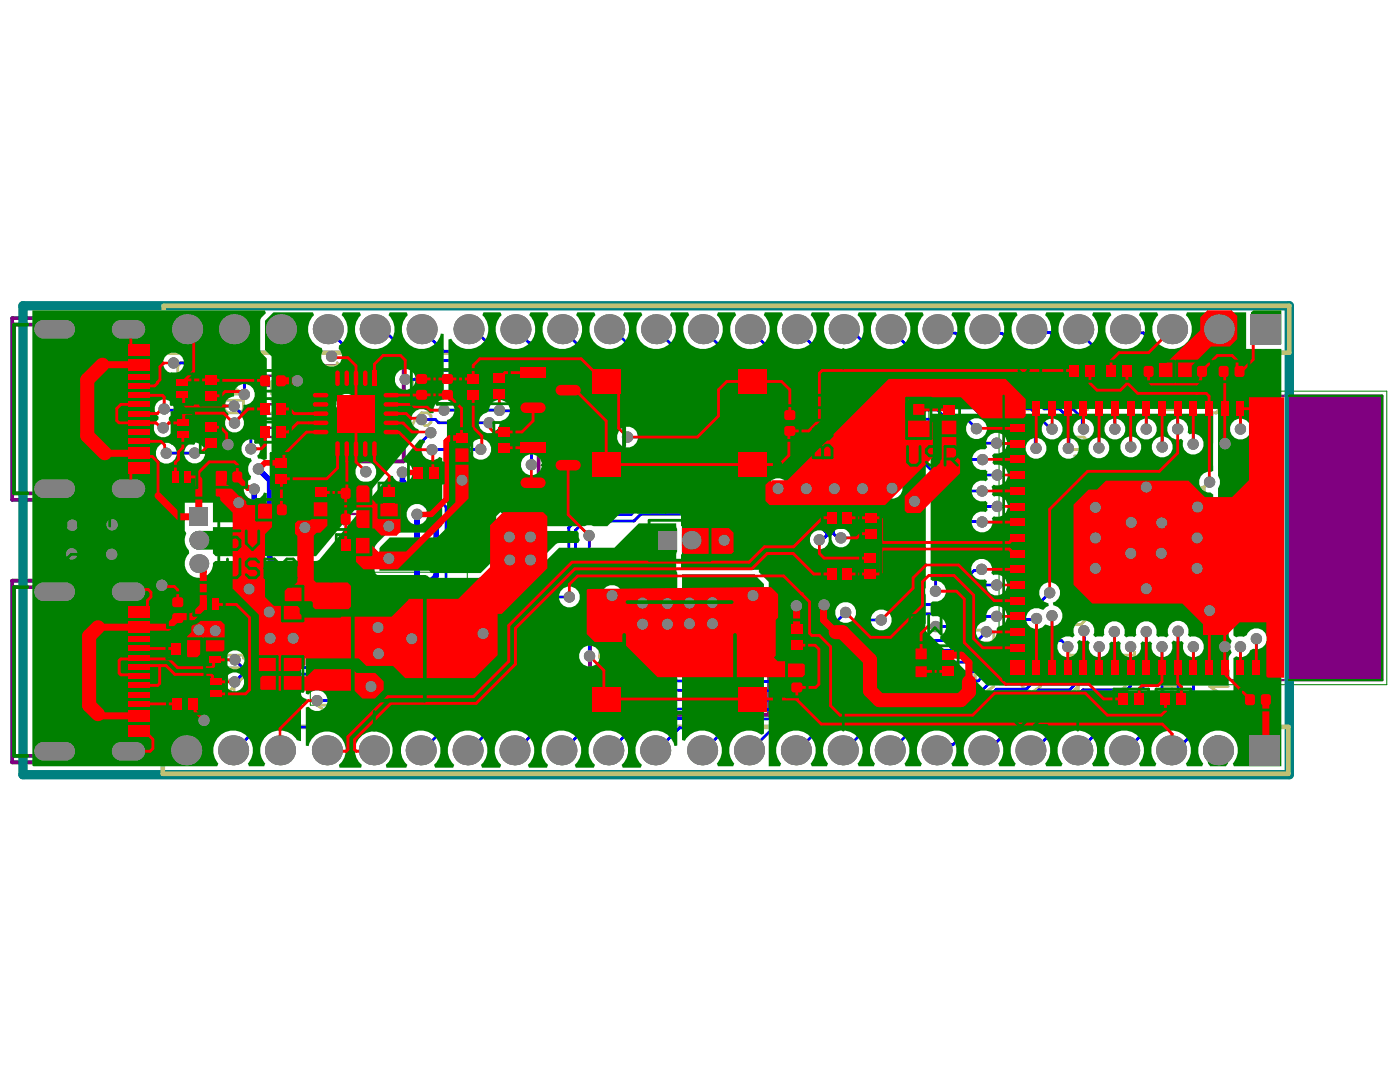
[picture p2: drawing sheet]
<svg xmlns="http://www.w3.org/2000/svg" width="279mm" height="216mm" viewBox="0 0 279 216" stroke-linecap="round" stroke-linejoin="round" font-family="sans-serif">
<g fill="none" stroke="#000" stroke-width=".37">
<path d="M15.1 79.8v3.6M108 77.9h3.7M109.9 76v3.7M13.3 81.6h3.7M69.2 82.5h3.7M71 80.7v3.7M108 92.8h3.7M109.9 91v3.7M133.8 84.4h3.7M135.6 82.6v3.6M13.3 134h3.7M15.1 132.2v3.6"/>
<path d="M133.8 131.2h3.7M135.6 129.4v3.6"/>
</g>
<path d="M2.4 63.5h27.9v36.2h-27.9zM61.5 73h19.1v19.1h-19.1zM103 71.6h13.8v12.5h-13.8zM117.8 73h35.7v22.8h-35.7zM103 86.6h13.8v12.5h-13.8zM2.4 115.9h27.9v36.2h-27.9zM117.8 119.8h35.7v22.8h-35.7z" fill="none" stroke="#008000" stroke-width=".74"/>
<g fill="none" stroke="#008000" stroke-width=".2">
<path d="M40 73.9h4.1v7h-4.1zM51 79.6h7v4h-7zM51.4 74h6.2v4h-6.2zM82.2 74.1h3.9v6.2h-3.9zM87.3 74.1h4v6.2h-4zM92.4 73.7h4.1v7h-4.1zM97.6 73.6h4v7h-4zM187.4 80h4.1v7h-4.1zM199.4 78h77.4v58.6h-77.4zM212.4 72.1h7v4h-7zM219.8 72.1h7v4h-7zM227.7 72.1h6.2v4h-6.2z"/>
<path d="M235.2 72.1h6.2v4h-6.2zM242.7 72.1h6.2v4h-6.2zM40 83.3h4.1v7h-4.1zM42.6 93.2h6.3v4h-6.3zM51 84.3h7v4h-7zM51.5 99.7h6.3v4h-6.3zM54 90.4h4.1v7h-4.1zM62 96.3h4v7h-4zM67.4 96.5h6.3v3.9h-6.3zM75.6 96.3h4v7h-4zM81.5 92.3h7v4.1h-7zM90.1 85.5h4v7h-4z"/>
<path d="M98.6 84.3h4v7h-4zM155.6 81.3h4v6.2h-4zM181.4 80.3h4v6.3h-4zM33.5 118.6h4v6.3h-4zM56.4 117.3h4v6.3h-4zM61.9 114.2h31.4v26.5h-31.4zM67.1 106.7h7v4.1h-7zM67.4 101.6h6.3v4h-6.3zM164 101.3h7v4h-7zM164.1 112.5h7v4.1h-7zM171.7 109.4h4v7h-4zM171.8 101.4h4v7h-4z"/>
<path d="M33.3 127.4h7v4h-7zM33.4 138.4h7v4.1h-7zM51.3 131.3h3.9v6.3h-3.9zM56.4 131.3h4v6.3h-4zM157 123.7h4.1v7h-4.1zM157 132.5h4v6.2h-4zM181.8 129.1h4v6.3h-4zM187.2 128.8h4.1v7h-4.1zM222.3 137.4h7v4.1h-7zM230.7 137.4h7v4.1h-7zM247.9 137.6h6.3v4h-6.3z"/>
</g>
<path d="M75.8 127.4h3.6M77.6 125.6v3.7" fill="none" stroke="#008000" stroke-width=".37"/>
<g fill="none" stroke="#800080" stroke-width=".74">
<path d="M2.4 63.5h27.9v36.2h-27.9zM2.8 64.8h24.7v33.6h-24.7zM61.5 73h19.1v19.1h-19.1zM63.7 75.2h14.7v14.7h-14.7zM103 71.6h13.8v12.5h-13.8zM107.5 72.5h4.8v10.7h-4.8zM117.8 73h35.7v22.8h-35.7zM124.6 73.4h22.1v22.1h-22.1zM103 86.6h13.8v12.5h-13.8zM107.5 87.5h4.8v10.7h-4.8zM2.4 115.9h27.9v36.2h-27.9zM2.8 117.2h24.7v33.6h-24.7z"/>
<path d="M117.8 119.8h35.7v22.8h-35.7zM124.6 120.1h22.1v22.1h-22.1z"/>
<circle cx="250.7" cy="76.2" r=".37"/>
</g>
<g fill="none" stroke="#800080" stroke-width=".47">
<path d="M41.1 75.5h1.8v3.7h-1.8zM52.5 75h3.9v2h-3.9zM83.1 75.2h2.1v4h-2.1zM88.3 75.2h2v4h-2zM93.5 75.4h1.9v3.6h-1.9zM98.7 75.3h1.8v3.6h-1.8zM200.3 79h75.5v56.7h-75.5zM214.1 73.2h3.7v1.8h-3.7zM221.5 73.2h3.7v1.8h-3.7zM228.9 73.1h3.9v2h-3.9zM236.3 73.1h4v2h-4zM243.8 73.1h3.9v2h-3.9z"/>
<path d="M257.2 79v56.7M41.1 85h1.8v3.7h-1.8zM43.8 94.1h3.9v2.1h-3.9zM52.6 80.7h3.7v1.8h-3.7zM52.6 85.4h3.7v1.8h-3.7zM55.1 92.1h1.9v3.7h-1.9zM63.1 98h1.8v3.7h-1.8zM68.6 97.4h3.9v2.1h-3.9zM76.7 98h1.8v3.7h-1.8zM83.1 93.4h3.7v1.8h-3.7zM91.2 87.1h1.8v3.7h-1.8zM99.7 85.9h1.8v3.7h-1.8z"/>
<path d="M156.6 82.5h2.1v3.9h-2.1zM182.4 81.6h1.9v3.7h-1.9zM188.5 81.6h1.9v3.7h-1.9zM34.4 119.8h2.1v3.9h-2.1zM52.7 100.7h3.9v2h-3.9zM57.4 118.5h2v3.9h-2zM68.6 102.6h3.9v2h-3.9zM68.7 107.8h3.7v1.9h-3.7zM165.7 102.4h3.7v1.8h-3.7zM165.7 113.6h3.7v1.9h-3.7zM172.8 111.1h1.8v3.7h-1.8zM172.9 103.1h1.8v3.6h-1.8z"/>
<path d="M34.9 128.5h3.7v1.8h-3.7zM35 139.5h3.7v1.9h-3.7zM52.2 132.5h2.1v3.9h-2.1zM57.4 132.5h2v3.9h-2zM158 133.6h2.1v3.9h-2.1zM158.1 125.3h1.8v3.7h-1.8zM182.9 130.4h1.9v3.7h-1.9zM188.3 130.5h1.9v3.7h-1.9zM223.9 138.5h3.7v1.9h-3.7zM232.3 138.5h3.7v1.9h-3.7zM249.1 138.6h3.9v2h-3.9z"/>
</g>
<path d="M70.8 115.1h13.6v24.7h-13.6z" fill="none" stroke="#800080" stroke-width=".37"/>
<g fill="#800080">
<path d="M71.1 82.9l.3-.3 .6-.1h1.4v.4h-1.3a.63 .63 0 0 0-.7 .3 .63 .63 0 0 0 0 .7l.3 .2h1.7v.3h-1.3a.86 .86 0 0 1-.9-.3 .86 .86 0 0 1-.2-.9z"/>
<path d="M71 84.8l.4 .1 .6 .5a.71 .71 0 0 0 1.1 .5 .52 .52 0 0 0-.4-.7v-.3a.72 .72 0 0 1 .6 1 .72 .72 0 0 1-1.1 .2l-.9-.9v1.2h-.3z"/>
<path d="M16.4 81.9l.2-.2h.4v.3a.35 .35 0 0 0-.4 .3 .35 .35 0 0 0 .4 .3h1.7v.3h-1.6a.68 .68 0 0 1-.7-.2 .68 .68 0 0 1 0-.8z"/>
<path d="M16.4 83.7l.4-.3h.1l.1 .3a.47 .47 0 0 0-.4 .4 .47 .47 0 0 0 .4 .5 .47 .47 0 0 0 .5-.4l-.1-.3h.3a.41 .41 0 0 0 .2 .5 .41 .41 0 0 0 .5-.2 .38 .38 0 0 0 0-.4 .38 .38 0 0 0-.3-.1v-.3a.68 .68 0 0 1 .6 .8 .68 .68 0 0 1-.9 .5l-.2-.3a.68 .68 0 0 1-.8 .5 .68 .68 0 0 1-.5-.9z"/>
<path d="M16.4 134.3l.6-.3-.1 .4a.34 .34 0 0 0-.3 .4 .34 .34 0 0 0 .4 .2h1.7v.3h-1.7a.63 .63 0 0 1-.6-.3 .63 .63 0 0 1 0-.6z"/>
<path d="M112.6 91.6l.4-.2 .3-.3h.1v2.3h-.2v-1.9l-.5 .4z"/>
<path d="M112.6 76.2h.1a.74 .74 0 0 1 1.1 .1 .74 .74 0 0 1-.3 1.1l-.7 .7h1.1v.3h-1.6l.1-.4 .4-.3a1.55 1.55 0 0 0 .8-1.2h-.1a.47 .47 0 0 0-.5-.2 .47 .47 0 0 0-.3 .4h-.3z"/>
<path d="M133.8 131.5a1.57 1.57 0 0 1 1.5 0l.3 .5h-.3a.61 .61 0 0 0-.7-.5 .61 .61 0 0 0-.6 .6l.5 .2a.98 .98 0 0 1 1 .8 .92 .92 0 0 1-.9 .6 .92 .92 0 0 1-.8-.7h.3a.52 .52 0 0 0 .6 .4 .52 .52 0 0 0 .5-.5l-.3-.2a1.05 1.05 0 0 1-1.1-.6l-.1-.2z"/>
<path d="M131.1 131.3h.3l.6 2 .5-2h.4l.6 2.3h-.3l-.5-2-.5 2h-.4l-.6-2-.4 2h-.3z"/>
<path d="M129.3 131.3h.2v2h.9v.3h-1.9v-.3h.8z"/>
<path d="M126.7 131.3h1.6l-.1 .4-.6 .6a.67 .67 0 0 0-.4 1l.4 .1 .4-.2v-.2h.2a.72 .72 0 0 1-1 .6 .72 .72 0 0 1-.2-1.2l1-.8h-1.3z"/>
<path d="M133.8 84.7a1.57 1.57 0 0 1 1.5 0l.3 .5h-.3a.61 .61 0 0 0-.7-.5 .61 .61 0 0 0-.6 .6l.5 .2a.98 .98 0 0 1 1 .8 .92 .92 0 0 1-.9 .6 .92 .92 0 0 1-.8-.7h.3a.52 .52 0 0 0 .6 .5 .52 .52 0 0 0 .5-.6l-.3-.2a1.05 1.05 0 0 1-1.1-.6l-.1-.1z"/>
<path d="M131.1 84.5h.3l.6 2.1 .5-2.1h.4l.6 2.3h-.3l-.5-2-.5 2h-.4l-.6-2-.4 2h-.3z"/>
<path d="M129.3 84.5h.2v2.1h.9v.2h-1.9v-.2h.8z"/>
<path d="M127.2 84.5h.3v1.9l.5-.4v.3l-.3 .2-.3 .3h-.2z"/>
<path d="M17.1 135.9v.7h1.2zM16.9 135.6h.2l1.6 1.1v.2h-1.6v.4h-.2v-.4h-.5v-.3h.5z"/>
<path d="M110.3 91.6a.97 .97 0 0 0 0 1.1 .97 .97 0 0 0 1 .4l-.3-.1 .1-.3a.35 .35 0 0 0 .4 .2 .35 .35 0 0 0 .3-.4 .93 .93 0 0 0-1-1.3zM110.2 91.2a1.12 1.12 0 0 1 1.7 .4 1.86 1.86 0 0 1-.1 1.6l.3 .2-.1 .2-.5-.3a1.17 1.17 0 0 1-1.4-.3 1.17 1.17 0 0 1-.1-1.4z"/>
<path d="M110.3 76.6a.97 .97 0 0 0 0 1.2 .97 .97 0 0 0 1 .3l-.3-.1 .1-.2a.35 .35 0 0 0 .4 .1 .35 .35 0 0 0 .3-.3 .93 .93 0 0 0-1-1.3zM110.2 76.3a1.12 1.12 0 0 1 1.7 .3 1.86 1.86 0 0 1-.1 1.6l.3 .2-.1 .2-.5-.3a1.17 1.17 0 0 1-1.4-.2 1.17 1.17 0 0 1-.1-1.5z"/>
</g>
<path d="M4.6 61h252.7v93.6h-252.7z" fill="none" stroke="#008080" stroke-width="1.9"/>
<path d="M71.5 125.4v2.5l.5 .5h1l.5-.5v-2.5M74.5 125.9l.4-.5h1l.5 .5v.5" fill="none" stroke="#800080" stroke-width=".37"/>
<circle cx="76.4" cy="126.4" r=".18" fill="#800080"/>
<path d="M75.4 126.9h.5M75.9 126.9l.5 .5v.5l-.5 .5h-1l-.4-.5M76.4 126.4l-.5 .5" fill="none" stroke="#800080" stroke-width=".37"/>
<path d="M257.2 79h18.6v56.7h-18.6z" fill="#800080"/>
<path d="M32.7 61h224.6v9.4h-224.6zM32.5 145h224.6v9.4h-224.6z" fill="none" stroke="#c0c073" stroke-width=".93"/>
<path d="M213.2 87.8l.6-.6h2.5l.6 .6v1.3l-.6 .6h-2.5l-.6-.6zM214.5 91h1.8l.6 .6v1.9h-2.4M214.5 95.3v1.3l.6 .6h1.8v-1.9l-.6-.6-.6 .6v1.9M215.7 88.5l1.2 1.2M213.2 100.9h3.7v-1.8l-.6-.7h-1.2l-.6 .7v1.8M213.2 102.2h3.7v1.9l-.6 .6h-.6l-.6-.6v-1.9" fill="none" stroke="#c0c073" stroke-width=".56"/>
<circle cx="215.1" cy="102.2" r=".28" fill="#c0c073"/>
<g fill="none" stroke="#c0c073" stroke-width=".56">
<path d="M219.7 99.1l-.7 .6v1.2l.7 .7h.6l2.5-2.5v2.5M234.5 99.9v1.8M235.8 99.4l-3.8 1.4 3.8 1.4M240.3 97.2v1.7M241.6 96.6l-3.7 1.4 3.7 1.5M213.2 102.2v1.9l.6 .6h.7l.6-.6v-1.9M213.2 117.8l1.3-1.3h1.2l1.2 1.3M213.8 110.3h2.5l.6 .6M214.5 106.6l.6-.7h1.2l.6 .7v1.2l-.6 .6h-1.2l-.6-.6zM214.5 109.7v1.2M219 103.4l.7-.6h2.5l.6 .6v1.3l-.6 .6h-2.5l-.7-.6zM219.7 106.6l-.7 .6v1.2l.7 .6h.6l2.5-2.4v2.4"/>
<path d="M222.8 112.2h-3.8l1.9-1.9v2.5M231.8 111.7l.2-.2 .2 .2-.2 .1zM232 106.8h3l.6 .1 .2 .7M232 108.2h3.8M232 112.5h3.8M233.3 105.2h2.5M233.3 106.2v1.3M233.3 111.7h2.5M233.8 105.2a1.24 1.24 0 0 1 .3-2.1 1.24 1.24 0 0 1 1.7 1.4l-.6 .7M234 108.2l-.7 .9v.5l.1 .4 .6 .1h1.8M237.9 100.3h3.7M237.9 111.9h3l.5 .1 .2 .7"/>
<path d="M237.9 113.3h3.7M239.1 111.3v1.3M239.1 103.3h2.5M239.3 108.9l.3-.3 .6-.2v2.1a.99 .99 0 0 1-1-.5 .99 .99 0 0 1 .1-1.1zM239.8 105.2h1.8M239.8 100.3l-.7 .9v.6l.2 .3 .5 .2h1.8M239.8 103.3l-.7 .9v.5l.2 .4 .5 .1M239.8 105.2l-.7 .9v.6l.2 .3 .5 .2h1.8M239.8 113.3l-.7 .9v.5l.2 .4 .5 .1h1.8M240.2 108.4a1.18 1.18 0 0 1 1.3 .7 1.18 1.18 0 0 1-.4 1.4M37.3 134.5v1.2h1.3l.6-.6v-1.3l-.6-.6h-2.5l-.6 .6v1.3l.6 .6M39.2 137h-3.7l3.7 2.5h-3.7"/>
<path d="M44.8 130.1v1.3M44.8 130.7h3.8M45.5 133.2h2.5l.6 .6v1.3l-.6 .6h-2.5l-.7-.6v-1.3zM48.6 130.1v1.3M48.6 138.8h-3.8l1.9-1.8v2.5M54.2 130.7h3.7M54.2 130.1v1.3M54.8 133.2h2.5l.6 .6v1.3l-.6 .6h-2.5l-.6-.6v-1.3zM57.9 138.8h-3.7l1.9-1.8v2.5M57.9 130.1v1.3M63.2 133.2h3.8v1.9l-.6 .6h-.7l-.6-.6v-1.9M63.2 125.7h3.2l.6 .7v1.2l-.6 .6h-3.2"/>
<path d="M66.4 129.5l.6 .6v1.3l-.6 .6h-.7l-.6-.6v-1.3l-.6-.6h-.6l-.7 .6v1.3l.7 .6M213.2 123.4l1.3 1.2h1.2l1.2-1.2M213.8 122.1l-.6-.6v-1.2l.6-.7h2.5l.6 .7v1.2l-.6 .6M35.5 140.7h3.7v1.9l-.6 .6h-2.5l-.6-.6zM44.8 140.7v2.5h.7l2.5-2.5h.6M56.1 141.3l-.7-.6h-.6l-.6 .6v1.3l.6 .6h.6l.7-.6M56.1 141.3l.6-.6h.6l.6 .6v1.3l-.6 .6h-.6l-.6-.6M56.1 141.3v1.3"/>
</g>
<circle cx="65.1" cy="133.2" r=".28" fill="#c0c073"/>
<path d="M63.2 133.2v1.9l.7 .6h.6l.6-.6v-1.9M67.6 137v2.5M72.6 133.2h3.7v1.9l-.6 .6h-.6l-.6-.6v-1.9M72.6 125.7h3.1l.6 .7v1.2l-.6 .6h-3.1M75.7 129.5l.6 .6v1.3l-.6 .6h-.6l-.6-.6v-1.3l-.6-.6h-.7l-.6 .6v1.3l.6 .6M67 140.7h-3.8l3.8 2.5h-3.8" fill="none" stroke="#c0c073" stroke-width=".56"/>
<circle cx="74.5" cy="133.2" r=".28" fill="#c0c073"/>
<path d="M72.6 133.2v1.9l.6 .6h.7l.6-.6v-1.9M77 137v2.5M82.3 131.4v1.2M82.3 132h3.7M82.9 138.2l-.6 .6v1.3l.6 .6h.6l2.5-2.5v2.5M82.9 134.5h2.5l.6 .6v1.2l-.6 .7h-2.5l-.6-.7v-1.2zM86 131.4v1.2M75.1 140.7v1.9l-.6 .6h-1.3l-.6-.6v-1.9h3.7M82.3 142.6h3.7M86 142v1.2" fill="none" stroke="#c0c073" stroke-width=".56"/>
<circle cx="82.3" cy="142.6" r=".28" fill="#c0c073"/>
<g fill="none" stroke="#c0c073" stroke-width=".56">
<path d="M91.6 130.1v1.3M91.6 130.7h3.8M92.3 133.2h2.5l.6 .6v1.3l-.6 .6h-2.5l-.7-.6v-1.3zM92.3 137l-.7 .6v1.2l.7 .7h.6l2.5-2.5v2.5M95.4 130.1v1.3M101 130.7h3.7M101 130.1v1.3M101.6 133.2h2.5l.6 .6v1.3l-.6 .6h-2.5l-.6-.6v-1.3zM101.6 137l-.6 .6v1.2l.6 .7h.6M104.7 130.1v1.3M82.9 142l-.6 .6M93.5 140.7h1.3l.6 .6v1.3l-.6 .6h-.7l-.6-.6z"/>
<path d="M93.5 140.7l-1.2 1.3-.7 1.2"/>
</g>
<circle cx="102.2" cy="139.5" r=".28" fill="#c0c073"/>
<path d="M102.9 138.8l-.7 .7M102.9 138.2v.6M104.1 137l.6 .6v1.2l-.6 .7h-.6l-.6-.7M101.6 140.7l-.6 .6v1.3l.6 .6h.6" fill="none" stroke="#c0c073" stroke-width=".56"/>
<circle cx="102.2" cy="143.2" r=".28" fill="#c0c073"/>
<path d="M110.4 130.1v1.3M110.4 130.7h3.7M111 133.2h2.5l.6 .6v1.3l-.6 .6h-2.5l-.6-.6v-1.3zM111 137l-.6 .6v1.2l.6 .7h.6M114.1 130.1v1.3M102.9 142.6l-.7 .6M102.9 142v.6M104.1 140.7l.6 .6v1.3l-.6 .6h-.6l-.6-.6" fill="none" stroke="#c0c073" stroke-width=".56"/>
<circle cx="111.6" cy="139.5" r=".28" fill="#c0c073"/>
<path d="M112.2 138.8l-.6 .7M112.2 138.2v.6M113.5 137l.6 .6v1.2l-.6 .7h-.6l-.7-.7M119.7 130.1v1.3M119.7 130.7h3.8M120.3 137l-.6 .6v1.2l.6 .7h.7M120.3 133.2h2.5l.7 .6v1.3l-.7 .6h-2.5l-.6-.6v-1.3zM123.5 130.1v1.3M114.1 142.6h-3.7l1.8-1.9v2.5" fill="none" stroke="#c0c073" stroke-width=".56"/>
<circle cx="121" cy="139.5" r=".28" fill="#c0c073"/>
<path d="M121.6 138.8l-.6 .7M121.6 138.2v.6M122.8 137l.7 .6v1.2l-.7 .7h-.6l-.6-.7M129.1 130.1v1.3M129.1 130.7h3.7M129.7 137l-.6 .6v1.2l.6 .7h.6M129.7 133.2h2.5l.6 .6v1.3l-.6 .6h-2.5l-.6-.6v-1.3zM132.8 130.1v1.3M122.8 140.7l.7 .6v1.3l-.7 .6h-1.2l-.6-.6v-.6l.6-1.3h-1.9v2.5" fill="none" stroke="#c0c073" stroke-width=".56"/>
<circle cx="130.3" cy="139.5" r=".28" fill="#c0c073"/>
<path d="M130.9 138.8l-.6 .7M130.9 138.2v.6M132.2 137l.6 .6v1.2l-.6 .7h-.6l-.7-.7M138.4 130.1v1.3M138.4 130.7h3.8M139.1 137l-.7 .6v1.2l.7 .7h.6M139.1 133.2h2.5l.6 .6v1.3l-.6 .6h-2.5l-.7-.6v-1.3zM142.2 130.1v1.3M130.9 140.7h1.3l.6 .6v1.3l-.6 .6h-.6l-.7-.6zM130.9 140.7l-1.2 1.3-.6 1.2" fill="none" stroke="#c0c073" stroke-width=".56"/>
<circle cx="139.7" cy="139.5" r=".28" fill="#c0c073"/>
<path d="M140.3 138.8l-.6 .7M140.3 138.2v.6M141.6 137l.6 .6v1.2l-.6 .7h-.7l-.6-.7M147.8 130.1v1.3M147.8 130.7h3.7M148.4 137l-.6 .6v1.2l.6 .7h.6M148.4 133.2h2.5l.6 .6v1.3l-.6 .6h-2.5l-.6-.6v-1.3zM151.5 130.1v1.3M138.4 140.7v2.5h.7l2.5-2.5h.6" fill="none" stroke="#c0c073" stroke-width=".56"/>
<circle cx="149" cy="139.5" r=".28" fill="#c0c073"/>
<path d="M149.7 138.8l-.7 .7M149.7 138.2v.6M150.9 137l.6 .6v1.2l-.6 .7h-.6l-.6-.7M157.2 130.1v1.3M157.2 130.7h3.7M157.8 137l-.6 .6v1.2l.6 .7h.6M157.8 133.2h2.5l.6 .6v1.3l-.6 .6h-2.5l-.6-.6v-1.3zM160.9 130.1v1.3M149.7 141.3v1.3M149.7 141.3l.6-.6h.6l.6 .6v1.3l-.6 .6h-.6l-.6-.6M149.7 141.3l-.7-.6h-.6l-.6 .6v1.3l.6 .6h.6l.7-.6" fill="none" stroke="#c0c073" stroke-width=".56"/>
<circle cx="158.4" cy="139.5" r=".28" fill="#c0c073"/>
<g fill="none" stroke="#c0c073" stroke-width=".56">
<path d="M159 138.8l-.6 .7M159 138.2v.6M160.3 137l.6 .6v1.2l-.6 .7h-.6l-.7-.7M166.5 130.1v1.3M166.5 130.7h3.8M167.1 133.2h2.5l.7 .6v1.3l-.7 .6h-2.5l-.6-.6v-1.3zM170.3 130.1v1.3M170.3 138.8h-3.8l1.9-1.8v2.5M175.9 131.4v1.2M175.9 132h3.7M176.5 134.5h2.5l.6 .6v1.2l-.6 .7h-2.5l-.6-.7v-1.2zM179.6 131.4v1.2"/>
<path d="M160.3 140.7l.6 .6v1.3l-.6 .6h-2.5l-.6-.6v-1.3l.6-.6h.6l.6 .6v1.9M166.5 141.3l.6-.6h2.5l.7 .6v1.3l-.7 .6h-2.5l-.6-.6zM175.9 142.6h3.7M179.6 142v1.2M179.6 140.1h-3.7l1.8-1.9v2.5"/>
</g>
<circle cx="175.9" cy="142.6" r=".28" fill="#c0c073"/>
<g fill="none" stroke="#c0c073" stroke-width=".56">
<path d="M185.2 130.1v1.3M185.2 130.7h3.8M185.9 133.2h2.5l.6 .6v1.3l-.6 .6h-2.5l-.7-.6v-1.3zM189 130.1v1.3M189 138.8h-3.8l1.9-1.8v2.5M194.6 130.1l.6-.6h2.5l.6 .6v1.3l-.6 .6h-2.5l-.6-.6zM194.6 125.7h3.1l.6 .7v1.2l-.6 .6h-3.1M194.6 133.2v2.5M194.6 134.5h3.7M194.6 137l3.7 2.5M198.3 137l-3.7 2.5M204 125.7h3.1l.6 .7v1.2l-.6 .6h-3.1"/>
<path d="M204 130.1l.6-.6h2.5l.6 .6v1.3l-.6 .6h-2.5l-.6-.6zM204 137l3.7 2.5M206.5 133.2v1.9l-.7 .6h-1.2l-.6-.6v-1.9h3.7M206.5 134.5l1.2 1.2M207.7 137l-3.7 2.5M213.3 130.7h3.8M213.3 130.1v1.3M213.9 133.2h2.5l.7 .6v1.3l-.7 .6h-2.5l-.6-.6v-1.3zM217.1 138.8h-3.8l1.9-1.8v2.5M217.1 130.1v1.3M222.7 130.7h3.7M222.7 130.1v1.3"/>
<path d="M223.3 133.2h2.5l.6 .6v1.3l-.6 .6h-2.5l-.6-.6v-1.3zM226.4 138.8h-3.7l1.8-1.8v2.5M226.4 130.1v1.3M232 139.5v-2.5h3.8v2.5M233.9 137v1.2M243.3 134.5v1.2h1.2l.6-.6v-1.3l-.6-.6h-2.5l-.6 .6v1.3l.6 .6M245.1 137h-3.7l3.7 2.5h-3.7M251.4 133.2l-.6 .6v1.3l.6 .6h.6M176.5 142l-.6 .6M185.9 140.7l-.7 .6v1.3l.7 .6h.6l2.5-2.5v2.5M194.6 140.7h3.7v1.9l-.6 .6h-2.5l-.6-.6zM204 140.7h3.7v1.9l-.6 .6h-2.5l-.6-.6z"/>
<path d="M216.4 140.7l.7 .6v1.3l-.7 .6h-1.2l-.6-.6v-.6l.6-1.3h-1.9v2.5M224.5 140.7h1.3l.6 .6v1.3l-.6 .6h-.6l-.7-.6zM224.5 140.7l-1.2 1.3-.6 1.2M235.8 140.7h-3.8l3.8 2.5h-3.8M241.4 140.7h3.7v1.9l-.6 .6h-2.5l-.6-.6z"/>
</g>
<circle cx="252" cy="135.7" r=".28" fill="#c0c073"/>
<path d="M250.8 137h2.5l1.2 1.2-1.2 1.3h-2.5M252.6 135.1l-.6 .6M252.6 134.5v.6M253.9 133.2l.6 .6v1.3l-.6 .6h-.6l-.7-.6M251.4 140.7l-.6 .6v1.3l.6 .6h.6" fill="none" stroke="#c0c073" stroke-width=".56"/>
<circle cx="252" cy="143.2" r=".28" fill="#c0c073"/>
<g fill="none" stroke="#c0c073" stroke-width=".56">
<path d="M35.5 79.9h3.7v1.9l-.6 .6h-2.5l-.6-.6zM37.3 73.6v1.3h1.3l.6-.6v-1.3l-.6-.6h-2.5l-.6 .6v1.3l.6 .6M39.2 76.1h-3.7l3.7 2.5h-3.7M44.8 79.9h3.8v1.9l-.6 .6h-2.5l-.7-.6zM46.7 73.6v1.3h1.3l.6-.6v-1.3l-.6-.6h-2.5l-.7 .6v1.3l.7 .6M48.6 76.1h-3.8l3.8 2.5h-3.8M54.2 79.9h2.5l1.2 1.2-1.2 1.3h-2.5M54.8 73.6h2.5M56.1 72.4v2.5M57.3 76.1l.6 .7v1.2l-.6 .6h-1.2l-.7-.6v-.6l.7-1.3h-1.9v2.5M63.6 79.9h3.7M63.6 72.4v1.2"/>
<path d="M63.6 76.1l.6-.6h2.5l.6 .6v1.3l-.6 .6h-2.5l-.6-.6zM63.6 73h3.7M67.3 72.4v1.2M67.3 79.3v1.2M252.6 142.6l-.6 .6M252.6 142v.6M253.9 140.7l.6 .6v1.3l-.6 .6h-.6l-.7-.6"/>
</g>
<circle cx="63.6" cy="79.9" r=".28" fill="#c0c073"/>
<path d="M64.2 79.3l-.6 .6M72.9 72.4v1.2M72.9 76.1l.6-.6h2.5l.7 .6v1.3l-.7 .6h-2.5l-.6-.6zM72.9 73h3.8M72.9 79.9h3.8M76.7 72.4v1.2M76.7 79.3v1.2M65.4 83l-.6-.6h-.6l-.6 .6v1.2l.6 .7h.6l.6-.7M65.4 83l.7-.6h.6l.6 .6v1.2l-.6 .7h-.6l-.7-.7M65.4 83v1.2" fill="none" stroke="#c0c073" stroke-width=".56"/>
<circle cx="72.9" cy="79.9" r=".28" fill="#c0c073"/>
<path d="M73.5 79.3l-.6 .6M82.3 76.1l.6-.6h2.5l.6 .6v1.3l-.6 .6h-2.5l-.6-.6zM82.3 72.4v1.2M82.3 73h3.7M82.3 79.9h3.7M86 72.4v1.2M86 79.3v1.2M72.9 82.4v2.5h.6l2.5-2.5h.7" fill="none" stroke="#c0c073" stroke-width=".56"/>
<circle cx="82.3" cy="79.9" r=".28" fill="#c0c073"/>
<path d="M82.9 79.3l-.6 .6M91.6 72.4v1.2M91.6 76.1l.7-.6h2.5l.6 .6v1.3l-.6 .6h-2.5l-.7-.6zM91.6 73h3.8M91.6 79.9h3.8M95.4 72.4v1.2M95.4 79.3v1.2M84.1 82.4l-1.2 1.2-.6 1.3M84.1 82.4h1.3l.6 .6v1.2l-.6 .7h-.6l-.7-.7z" fill="none" stroke="#c0c073" stroke-width=".56"/>
<circle cx="91.6" cy="79.9" r=".28" fill="#c0c073"/>
<path d="M92.3 79.3l-.7 .6M101 72.4v1.2M101 76.1l.6-.6h2.5l.6 .6v1.3l-.6 .6h-2.5l-.6-.6zM101 73h3.7M101 79.9h3.7M104.7 72.4v1.2M104.7 79.3v1.2M94.8 82.4l.6 .6v1.2l-.6 .7h-1.3l-.6-.7v-.6l.6-1.2h-1.9v2.5" fill="none" stroke="#c0c073" stroke-width=".56"/>
<circle cx="101" cy="79.9" r=".28" fill="#c0c073"/>
<path d="M101.6 79.3l-.6 .6M110.4 72.4v1.2M110.4 76.1l.6-.6h2.5l.6 .6v1.3l-.6 .6h-2.5l-.6-.6zM110.4 73h3.7M110.4 79.9h3.7M114.1 72.4v1.2M114.1 79.3v1.2M104.7 84.2h-3.7l1.9-1.8v2.5" fill="none" stroke="#c0c073" stroke-width=".56"/>
<circle cx="110.4" cy="79.9" r=".28" fill="#c0c073"/>
<path d="M111 79.3l-.6 .6M111 82.4l-.6 .6v1.2l.6 .7h.6" fill="none" stroke="#c0c073" stroke-width=".56"/>
<circle cx="111.6" cy="84.9" r=".28" fill="#c0c073"/>
<path d="M119.7 72.4v1.2M119.7 76.1l.6-.6h2.5l.7 .6v1.3l-.7 .6h-2.5l-.6-.6zM119.7 73h3.8M119.7 79.9h3.8M123.5 72.4v1.2M123.5 79.3v1.2M112.2 84.2l-.6 .7M112.2 83.6v.6M113.5 82.4l.6 .6v1.2l-.6 .7h-.6l-.7-.7" fill="none" stroke="#c0c073" stroke-width=".56"/>
<circle cx="119.7" cy="79.9" r=".28" fill="#c0c073"/>
<path d="M120.3 79.3l-.6 .6M129.1 72.4v1.2M129.1 76.1l.6-.6h2.5l.6 .6v1.3l-.6 .6h-2.5l-.6-.6zM129.1 73h3.7M129.1 79.9h3.7M132.8 72.4v1.2M132.8 79.3v1.2M120.3 82.4l-.6 .6v1.2l.6 .7h.7l2.5-2.5v2.5" fill="none" stroke="#c0c073" stroke-width=".56"/>
<circle cx="129.1" cy="79.9" r=".28" fill="#c0c073"/>
<path d="M129.7 79.3l-.6 .6M129.1 83h3.7M132.8 82.4v1.2" fill="none" stroke="#c0c073" stroke-width=".56"/>
<circle cx="129.1" cy="83" r=".28" fill="#c0c073"/>
<path d="M138.4 72.4v1.2M138.4 76.1l.7-.6h2.5l.6 .6v1.3l-.6 .6h-2.5l-.7-.6zM138.4 73h3.8M138.4 79.9h3.8M142.2 72.4v1.2M142.2 79.3v1.2M129.7 82.4l-.6 .6" fill="none" stroke="#c0c073" stroke-width=".56"/>
<circle cx="138.4" cy="79.9" r=".28" fill="#c0c073"/>
<g fill="none" stroke="#c0c073" stroke-width=".56">
<path d="M139.1 79.3l-.7 .6M147.8 72.4v1.2M147.8 76.1l.6-.6h2.5l.6 .6v1.3l-.6 .6h-2.5l-.6-.6zM147.8 73h3.7M150.9 79.3l.6 .6v1.2l-.6 .7h-2.5l-.6-.7v-1.2l.6-.6h.6l.7 .6v1.9M151.5 72.4v1.2M157.2 73h3.7M157.2 76.1l.6-.6h2.5l.6 .6v1.3l-.6 .6h-2.5l-.6-.6zM157.2 72.4v1.2M159 79.9l-.6-.6h-.6l-.6 .6v1.2l.6 .7h.6l.6-.7M159 79.9l.7-.6h.6l.6 .6v1.2l-.6 .7h-.6l-.7-.7M159 79.9v1.2"/>
<path d="M160.9 72.4v1.2M166.5 73h3.8M166.5 76.1l.6-.6h2.5l.7 .6v1.3l-.7 .6h-2.5l-.6-.6zM166.5 79.3v2.5h.6l2.5-2.5h.7M166.5 72.4v1.2M170.3 72.4v1.2M175.9 73h3.7M175.9 76.1l.6-.6h2.5l.6 .6v1.3l-.6 .6h-2.5l-.6-.6zM175.9 72.4v1.2M177.7 79.3h1.3l.6 .6v1.2l-.6 .7h-.6l-.7-.7zM177.7 79.3l-1.2 1.2-.6 1.3M179.6 72.4v1.2"/>
<path d="M185.2 73h3.8M185.2 76.1l.7-.6h2.5l.6 .6v1.3l-.6 .6h-2.5l-.7-.6zM185.2 72.4v1.2M188.4 79.3l.6 .6v1.2l-.6 .7h-1.3l-.6-.7v-.6l.6-1.2h-1.9v2.5M189 72.4v1.2M194.6 73h3.7M194.6 76.1l.6-.6h2.5l.6 .6v1.3l-.6 .6h-2.5l-.6-.6zM194.6 72.4v1.2M198.3 72.4v1.2M204 73h3.7M204 76.1l.6-.6h2.5l.6 .6v1.3l-.6 .6h-2.5l-.6-.6zM204 72.4v1.2"/>
<path d="M204.6 79.3l-.6 .6v1.2l.6 .7h.6M207.7 72.4v1.2M138.4 83l.7-.6h2.5l.6 .6v1.2l-.6 .7h-2.5l-.7-.7zM198.3 81.1h-3.7l1.9-1.8v2.5"/>
</g>
<circle cx="205.2" cy="81.8" r=".28" fill="#c0c073"/>
<g fill="none" stroke="#c0c073" stroke-width=".56">
<path d="M207.1 79.3l.6 .6v1.2l-.6 .7h-.6l-.7-.7M213.3 72.4v1.2M213.3 76.1l.6-.6h2.5l.7 .6v1.3l-.7 .6h-2.5l-.6-.6zM213.3 73h3.8M213.9 79.3l-.6 .6v1.2l.6 .7h.7l2.5-2.5v2.5M217.1 72.4v1.2M222.7 73h3.7M222.7 76.1l.6-.6h2.5l.6 .6v1.3l-.6 .6h-2.5l-.6-.6zM222.7 72.4v1.2M222.7 79.9h3.7M226.4 72.4v1.2M226.4 79.3v1.2"/>
<path d="M205.8 81.1l-.6 .7M205.8 80.5v.6"/>
</g>
<circle cx="222.7" cy="79.9" r=".28" fill="#c0c073"/>
<path d="M223.3 79.3l-.6 .6M232 72.4v1.2M232 76.1l.7-.6h2.5l.6 .6v1.3l-.6 .6h-2.5l-.7-.6zM232 73h3.8M232.7 79.3h2.5l.6 .6v1.2l-.6 .7h-2.5l-.7-.7v-1.2zM235.8 72.4v1.2M242 72.4l-.6 .6v1.3l.6 .6h.6" fill="none" stroke="#c0c073" stroke-width=".56"/>
<circle cx="242.6" cy="74.9" r=".28" fill="#c0c073"/>
<path d="M241.4 76.1h2.5l1.2 1.3-1.2 1.2h-2.5M242 79.9l-.6 .6v1.3l.6 .6h.6M243.3 74.3l-.7 .6M243.3 73.6v.7M244.5 72.4l.6 .6v1.3l-.6 .6h-.6l-.6-.6" fill="none" stroke="#c0c073" stroke-width=".56"/>
<circle cx="242.6" cy="82.4" r=".28" fill="#c0c073"/>
<path d="M244.5 79.9l.6 .6v1.3l-.6 .6h-.6l-.6-.6M250.8 79.9h3.7v1.9l-.6 .6h-2.5l-.6-.6zM252.6 73.6v1.3h1.3l.6-.6v-1.3l-.6-.6h-2.5l-.6 .6v1.3l.6 .6M254.5 76.1h-3.7l3.7 2.5h-3.7M243.3 81.8l-.7 .6M243.3 81.1v.7" fill="none" stroke="#c0c073" stroke-width=".56"/>
<g fill="#00f">
<path d="M11.3 103.6l1.8-1.8h10.8l1.2 1.2v9.5l-1.2 1.2h-11.5l-1.2-1.1z"/>
<path d="M156.7 120.1l1-1.1h8.4l.5 .5v2.4l-.8 .9h-8.6l-.5-.5z"/>
<path d="M136.6 105.5h9l1.3 1.2 .1 2.2-1.3 1.2h-8.6l-1-1v-2.6l.5-.5z"/>
</g>
<g fill="none" stroke="#00f" stroke-width=".56">
<path d="M102.2 82l3.8 3.8v6.9M186.7 100v18M195.9 113.6l-.2 .2h-1.3l-6.8 6.8h-4.6l-5.6 5.6h-6.1l-2.1 2.1h-11.7l-3.9 3.9M115.5 136h-4.2l-1.3 1.4h-7l-1.3 1.3h-18.5l-1.1 1.1h-18.8M115.9 138.2h-4.1l-1.1 1h-7l-1.3 1.3h-12.9l-4.6 4.6M175.9 123.7h-2.7l-.3 .3h-2.1l-2.4 2.4h-11.6l-4 4M188.4 122.5h-4.5l-5.6 5.6h-6.3l-2 2.1h-11.7l-3.9 3.9M191.5 127.8h-8.2l-2.1 2.2h-8.4l-2 2h-11.7l-3.9 4M196.9 126.1l-3.7 3.6h-6.6l-2.1 2.1h-10.9l-2.1 2.1h-11.6l-4 3.9M202.9 123.6l-5 5h-.7l-3.5 3.5h-6.6l-1.6 1.6h-11.1l-2.1 2.1h-11.7l-3.9 3.9M203.2 126l-4.5 4.5h-.7l-3.5 3.5h-6.5l-1.6 1.6h-11.3l-2 2h-11.7l-3.9 4M211.9 127.8h-7.9l-4.5 4.5h-.7l-3.6 3.6h-6.2l-1.6 1.6h-11.5l-2 2h-11.7l-3.9 4"/>
<path d="M212.7 135.8h-6.2l-1.7 1.7h-5.9l-2.1 2.1h-6l-1.6 1.6h-11.7l-2.1 2.1h-9.7l-6.7 6.6M213.5 137.6h-6.2l-1.7 1.8h-6l-2 2.1h-5.9l-1.6 1.6h-11.7l-2.1 2h-3.1l-4.8 4.8M214.3 139.5h-6.2l-1.8 1.8h-5.9l-2.1 2.1h-5.8l-1.6 1.5h-8.2l-5 5M216.3 125.9l.1 3.4-2.6 2.6h-6.1l-3.7 3.7h-5.9l-2.1 2.1h-6.1l-1.6 1.6h-11.6l-2.1 2.1h-11.6l-4 3.9M219.4 129.1v4.3l-.6 .5h-4.2M222.4 126v9.2l-.6 .6h-6.4M225.6 129.1v7.8l-.7 .7M228.8 126v10.4l-3.1 3.1M231.9 129.1v9.5l-.6 .5h-2.6M235.1 126v14.8l-.8 .8M238.2 129.1v11.9l-2.5 2.5h-6M114.1 143.8l-1 1.1h-5.2l-5 5"/>
<path d="M116.7 140.1h-4.2l-1 1h-7l-1.3 1.3h-11.6l-7.5 7.5M117.5 142h-4.2l-1 1h-7l-1.3 1.3h-4.9l-5.6 5.6M212.4 145.1l-2.2 2.3h-1.5l-2.5 2.5h-.4M215 141.4h-6.1l-1.8 1.7h-5.9l-2.1 2.1h-5.5M215.8 143.3h-6.2l-1.8 1.8h-6l-4.7 4.8M246.2 143.4h-7.8l-1.9 1.9h-6.1l-1.7 1.8h-1.3l-2.9 2.8M248.7 145.2h-9.5l-4.7 4.7h-.6"/>
</g>
<path d="M248.2 71.5v3.5" fill="none" stroke="#00f" stroke-width="2.8"/>
<path d="M248.2 75l-3.7 3.7" fill="none" stroke="#00f" stroke-width="1.9"/>
<path d="M244.5 78.7v9.8" fill="none" stroke="#00f" stroke-width="1.1"/>
<circle cx="193.8" cy="125.6" r=".28" fill="#00f"/>
<g fill="none" stroke="#00f" stroke-width=".56">
<path d="M34.6 72.4h11.7l2.5 2.5v3.8M65.4 65.7l3.5 3.5h2.5l3.5 3.4h10.7l1.2 1.2M94 75.7l2.1 2.1h8.7l2.4 2.3h6.3l1.4 1.4h6.7l2 2h3l3.7 3.7M94.6 65.7l4.6 4.6h8.7l2.4 2.3h6.3l1.4 1.4h6.7l2 2h3l3.7 3.7M94.8 73.8l2.1 2.1h8.7l2.4 2.3h6.3l1.4 1.4h6.7l1.9 2h3.1l3.7 3.7M95.6 72l2 2h8.8l2.3 2.4h6.4l1.4 1.4h6.6l2 1.9h3.1l3.7 3.8M96.3 70.1l2.1 2h8.8l2.3 2.4h6.4l1.4 1.4h6.6l2 2h3l3.8 3.7M108.7 68.4l2.4 2.3h6.3l1.4 1.4h6.7l1.9 2h3.1l3.7 3.8M112.2 65.7l3.2 3.2h2.8l1.4 1.4h6.6l1.8 1.8h3.2l4 3.9M125.1 68.4h1.9l1.8 1.8h3.6l3.9 3.9M228.2 66.4l10 10-.1 12.2M38.8 90.4h-5.6"/>
<path d="M84.1 83.7h2.8l.7 .7h10M86 86.3l-3.1 3.1v5.7l6.1 6.1v14.4l3.6 3.5h21M88.6 81.8h11l.2 .2h2.4M95.9 89.6l-9.7 .1M117.6 106.9v7.2M119.6 116.1v5.8l-2 2v7M163.3 107.7h.2M168.8 122.2l-2.2 2.2h-10.4l-3.6 3.6M198.9 123h-2.6l-4.8 4.8M206.9 123.4l-.2 .2h-3.8M209.9 122.9v2.5l-.5 .6h-6.2M211.9 127.8l1.2 1.3"/>
<path d="M216.1 137.6h8.8M216.9 139.5h8.8M228.7 139.1l-2.3 2.3h-8.7M247.6 129.1v12.9l-1.4 1.4M250.7 127.5v15.7l-2 2M193.6 145.2l-3.4 3.4M196.5 149.9h.6M229.7 143.5l-1.7 1.6h-8M234.3 141.6h-5.4l-1.7 1.7h-8.7"/>
</g>
<path d="M51.6 93.6l2.2 2.2v15.6l8.8 8.8h16.2l4.4-4.4v-13.2M80.3 94.2v1.8l6.7 6.7v12.2l-7.3 7.4h-18.6l-10.4-10.4v-14.3" fill="none" stroke="#00f" stroke-width="1.1"/>
<path d="M32.8 81.6l.2 .3h3.4l.9-.9h9.4l3.4 3.4v5.2M163.5 107.7h.5l.5-.5h.2l.3-.3v-.5l-3.8-3.8h-33.3l-1.4 1.4h-9.8l-1.9 1.8v7.7l3.2 3.1v4.3l-3.1 3.1v2.7l-7.9 7.8h-58.6l-1.5 1.6M167.8 107.3h-.4l-1.1-.8v-.7l-4.5-4.5h-34.4l-1.4 1.3h-9.8l-2.7 2.7v8.7l3.1 3.1v3.2l-3.1 3.1v2.7l-7 7.1h-58.1l-1.5-1.5M46.8 136.1h.1" fill="none" stroke="#00f" stroke-width=".58"/>
<path d="M243.3 65.7v.9l4.9 4.9" fill="none" stroke="#00f" stroke-width="2.8"/>
<path d="M60.8 105v.3" fill="none" stroke="#00f" stroke-width="1.4"/>
<circle cx="65.4" cy="65.7" r=".28" fill="#00f"/>
<g fill="none" stroke="#00f" stroke-width=".56">
<path d="M74.8 65.7h1.4l1.3 1.3h.3l3.2 3.2h4.8l1.7 1.8h8.1M80.9 75.7h13.1M84.1 65.7l4.4 4.4h7.8M86.8 73.8h8M93.5 65.7h1.1M102.9 65.7l2.7 2.7h3.1M121.6 65.7h.8l2.7 2.7M130.9 65.7l6.6 6.5h12.7l3.8 3.8h15l2 2h5.1l1.8 1.9h10l1.5 1.5h4.9l2.1 2.1h8.5l1.7 1.6v4.2l.2 .2M133.4 79.7h13.2l3.7 3.8h15.6l2 2h5.1l1.8 1.9h10l7.3 7.4h6.9M134.2 77.9h13.1l3.8 3.7h15.6l2 2.1h5l1.9 1.8h9.9l6.2 6.2h4.4M135.2 76h12.9l3.7 3.7h15.6l2.1 2.1h5l1.9 1.9h9.9l4.8 4.7h7.8M136.3 74.1h12.6l3.8 3.8h15.5l2.1 2h5l1.9 1.9h9.9l1.5 1.5h2.4l.3 .3h1.6l2 1.9"/>
<path d="M140.3 65.7l4.7 4.7h6.3l3.7 3.7h14.8l2 2.1h5l1.9 1.8h10.2l1.5 1.5h4.7l2 2h8.5l4.1 4.1h.3M149.7 65.7l6.5 6.5h14.3l2.1 2.1h5l1.9 1.9h10.2l1.5 1.5h4.7l1.9 1.9h8.6l2 2h3l1.9 1.9-.1 6M159 65.7l4.7 4.7h7.8l2 2h4.9l1.9 1.9h10.2l1.5 1.5h4.7l1.9 2h8.6l1.9 1.9h3.1l3.8 3.8v1.9l.2 .2M168.4 65.7h1.3l4.9 4.9h4.6l1.8 1.8h10.3l1.5 1.5h4.6l1.8 1.8h8.6l2.1 2.2h3.1l1.7 1.6h4l.7 .7-.1 9.2M177.7 65.7l4.9 4.9h9.5l1.5 1.5h4.6l1.8 1.7h8.5l2.2 2.2h3.1l1.7 1.7h6.5l.5 .5v7.4M187.1 65.7l.8 .8h2.8l3.7 3.7h4.6l1.8 1.8h8.8l2.1 2.1h2.8l1.7 1.7h8.6l.9 .8v12.6M196.5 65.7l.8 .8h2.7l3.6 3.6h6.9l2.2 2.1h2.6l1.7 1.7h10.5l1.3 1.3v10.4M205.8 65.7l.7 .6h3l4.1 4.1h2.5l1.6 1.6h10.5l3.7 3.7v13.5M215.2 65.7v.4l4 4h9.9l5.9 5.9v9.6M224.6 65.7l.7 .7h2.9M130.3 87.2h13.2l3.7 3.8h15.6l2 2h5.1l1.8 1.9h10l5 5.1M131.1 85.3h13.1l3.8 3.8h15.6l2 2h5l1.9 1.9h9.9l11.1 11.1 2.5 .1"/>
<path d="M131.9 83.5h13.1l3.7 3.7h15.6l2.1 2.1h5l1.9 1.8h9.9l9.9 10h5.9M132.7 81.6h13.1l3.7 3.7h15.6l2.1 2.1h5l1.9 1.9h9.9l8.7 8.7h3.3M182.4 99.9l.1 .1M117.6 114.1l2 2M198.9 116.7h-4.7l-5.8 5.8M209.5 118.3l-2.2 2.2h-12.5l-4.5 4.5h-3.6M117.6 130.9h.1M152.6 128h-6.9l-2.1 2h-6.7l-2.1 2.1h-6.7l-1.9 1.9h-8.7l-2 2M152.8 130.4h-6.9l-1.8 1.8h-6.8l-1.7 1.8h-6.8l-1.8 1.9h-8.8l-2.3 2.3M153.6 132.2h-6.9l-1.9 1.9h-6.7l-1.8 1.8h-6.7l-1.8 1.8h-8.8l-2.3 2.4M154.4 134.1h-6.9l-1.9 1.9h-6.7l-1.8 1.7h-6.7l-1.9 1.9h-8.7l-2.3 2.4M155.2 136h-6.9l-1.9 1.8h-6.7l-1.8 1.8h-6.7l-1.9 1.9h-8.7l-2.4 2.3h-4.1"/>
<path d="M155.9 137.8h-6.9l-1.8 1.9h-6.8l-1.7 1.8h-6.7l-1.9 1.9h-8.8l-2.3 2.3h-2.6l-4.2 4.2M156.7 139.7h-6.9l-1.9 1.9h-6.7l-1.8 1.8h-6.7l-1.8 1.8h-4.6l-4.7 4.7M214.6 133.9l-1.9 1.9M215.4 135.8l-1.9 1.8M216.1 137.6l-1.8 1.9M216.9 139.5l-1.9 1.9M84.9 145.1h-33.4l-4.8 4.8M157.5 141.6h-6.9l-1.9 1.9h-6.7l-1.8 1.7h-4.6l-4.7 4.7M158.3 143.5h-6.9l-1.9 1.8h-4.6l-4.6 4.6M159 145.3h-4.7l-4.6 4.6M190.2 148.6h-.4l-1.3 1.3h-1.4M217.7 141.4l-1.9 1.9"/>
<path d="M218.5 143.3l-1.9 1.8h-4.2M220 145.1l-4.8 4.8"/>
</g>
<g fill="#808080">
<path d="M13.1 149.9h1.9a1.84 1.84 0 0 1-1.9 1.8z"/>
<path d="M13.1 148.1a1.84 1.84 0 0 1 1.9 1.8h-1.9z"/>
<path d="M7.4 148.6l.8-.5h.5v1.8h-1.8v-.5z"/>
<path d="M6.9 149.9h1.8v1.8a1.84 1.84 0 0 1-1.8-1.8z"/>
<path d="M27.1 149.9h1.9a1.84 1.84 0 0 1-1.9 1.8z"/>
<path d="M27.1 148.1a1.84 1.84 0 0 1 1.9 1.8h-1.9z"/>
<path d="M22.9 148.6l.8-.5h.5v1.8h-1.9l.1-.5z"/>
<path d="M22.3 149.9h1.9v1.8a1.84 1.84 0 0 1-1.9-1.8z"/>
<path d="M13.1 118.1h1.9a1.84 1.84 0 0 1-1.9 1.8z"/>
<path d="M13.1 116.2a1.84 1.84 0 0 1 1.9 1.9h-1.9z"/>
<path d="M7.4 116.8l.8-.5 .5-.1v1.9h-1.8v-.5z"/>
<path d="M6.9 118.1h1.8v1.8a1.84 1.84 0 0 1-1.8-1.8z"/>
<path d="M13.1 65.7h1.9a1.84 1.84 0 0 1-1.9 1.8z"/>
<path d="M13.1 63.9a1.84 1.84 0 0 1 1.9 1.8h-1.9z"/>
<path d="M7.4 64.4l.8-.5h.5v1.8h-1.8v-.5z"/>
<path d="M6.9 65.7h1.8v1.8a1.84 1.84 0 0 1-1.8-1.8z"/>
<path d="M13.1 97.5h1.9a1.84 1.84 0 0 1-1.9 1.9z"/>
<path d="M13.1 95.7a1.84 1.84 0 0 1 1.9 1.8h-1.9z"/>
<path d="M7.4 96.2l.8-.5h.5v1.8h-1.8v-.5z"/>
<path d="M6.9 97.5h1.8v1.9a1.84 1.84 0 0 1-1.8-1.9z"/>
<path d="M27.1 118.1h1.9a1.84 1.84 0 0 1-1.9 1.8z"/>
<path d="M27.1 116.2a1.84 1.84 0 0 1 1.9 1.9h-1.9z"/>
<path d="M22.9 116.8l.8-.5 .5-.1v1.9h-1.9l.1-.5z"/>
<path d="M22.3 118.1h1.9v1.8a1.84 1.84 0 0 1-1.9-1.8z"/>
<path d="M27.1 65.7h1.9a1.84 1.84 0 0 1-1.9 1.8z"/>
<path d="M27.1 63.9a1.84 1.84 0 0 1 1.9 1.8h-1.9z"/>
<path d="M22.9 64.4l.8-.5h.5v1.8h-1.9l.1-.5z"/>
<path d="M22.3 65.7h1.9v1.8a1.84 1.84 0 0 1-1.9-1.8z"/>
<path d="M27.1 97.5h1.9a1.84 1.84 0 0 1-1.9 1.9z"/>
<path d="M27.1 95.7a1.84 1.84 0 0 1 1.9 1.8h-1.9z"/>
<path d="M22.9 96.2l.8-.5h.5v1.8h-1.9l.1-.5z"/>
<path d="M22.3 97.5h1.9v1.9a1.84 1.84 0 0 1-1.9-1.9z"/>
<circle cx="69.2" cy="80.7" r="1.12"/>
<circle cx="72.4" cy="83.9" r="1.12"/>
<circle cx="59.3" cy="76" r="1.12"/>
<circle cx="40.7" cy="143.7" r="1.12"/>
<circle cx="63.3" cy="139.8" r="1.12"/>
<circle cx="46.8" cy="136.1" r="1.12"/>
<circle cx="46.9" cy="131.7" r="1.12"/>
<circle cx="58.5" cy="127.4" r="1.12"/>
<circle cx="53.9" cy="127.4" r="1.12"/>
<circle cx="43" cy="125.9" r="1.12"/>
<circle cx="39.7" cy="125.7" r="1.12"/>
<circle cx="53.7" cy="122.1" r="1.12"/>
<circle cx="14.3" cy="110.5" r="1.12"/>
<circle cx="14.4" cy="104.8" r="1.12"/>
<circle cx="22.3" cy="110.6" r="1.12"/>
<circle cx="22.4" cy="104.7" r="1.12"/>
<circle cx="32.3" cy="116.8" r="1.12"/>
<circle cx="32.6" cy="85.4" r="1.12"/>
<circle cx="32.8" cy="81.6" r="1.12"/>
<circle cx="33.2" cy="90.4" r="1.12"/>
<circle cx="34.6" cy="72.4" r="1.12"/>
<circle cx="38.8" cy="90.4" r="1.12"/>
<circle cx="45.5" cy="88.7" r="1.12"/>
<circle cx="46.7" cy="81" r="1.12"/>
<circle cx="46.8" cy="84.4" r="1.12"/>
<circle cx="47.6" cy="100.3" r="1.12"/>
<circle cx="48.8" cy="78.7" r="1.12"/>
<circle cx="49.7" cy="117.5" r="1.12"/>
<circle cx="50.1" cy="89.6" r="1.12"/>
<circle cx="50.7" cy="97.6" r="1.12"/>
<circle cx="51.6" cy="93.6" r="1.12"/>
<circle cx="60.8" cy="105.3" r="1.12"/>
<circle cx="74" cy="137" r="1.12"/>
<circle cx="117.7" cy="130.9" r="1.12"/>
<circle cx="75.5" cy="130.4" r="1.12"/>
<circle cx="82.2" cy="127.5" r="1.12"/>
<circle cx="96.4" cy="126.4" r="1.12"/>
<circle cx="75.4" cy="125.2" r="1.12"/>
<circle cx="113.6" cy="119.1" r="1.12"/>
<circle cx="122.2" cy="118.8" r="1.12"/>
<circle cx="105.9" cy="111.7" r="1.12"/>
<circle cx="101.7" cy="111.7" r="1.12"/>
<circle cx="66.2" cy="71.1" r="1.12"/>
<circle cx="73" cy="94.1" r="1.12"/>
<circle cx="77.6" cy="111.4" r="1.12"/>
<circle cx="77.6" cy="105" r="1.12"/>
<circle cx="80.3" cy="94.2" r="1.12"/>
<circle cx="80.9" cy="75.7" r="1.12"/>
<circle cx="83.2" cy="102.6" r="1.12"/>
<circle cx="84.1" cy="83.7" r="1.12"/>
<circle cx="86" cy="86.3" r="1.12"/>
<circle cx="86.2" cy="89.7" r="1.12"/>
<circle cx="88.6" cy="81.8" r="1.12"/>
<circle cx="92.2" cy="95.8" r="1.12"/>
<circle cx="95.9" cy="89.6" r="1.12"/>
<circle cx="97.6" cy="84.4" r="1.12"/>
<circle cx="99.7" cy="81.9" r="1.12"/>
<circle cx="101.7" cy="107.1" r="1.12"/>
<circle cx="105.9" cy="107.1" r="1.12"/>
<circle cx="106" cy="92.7" r="1.12"/>
<circle cx="186.7" cy="125" r="1.12"/>
<circle cx="128.2" cy="124.5" r="1.12"/>
<circle cx="133.2" cy="124.5" r="1.12"/>
<circle cx="142.2" cy="124.5" r="1.12"/>
<circle cx="137.6" cy="124.5" r="1.12"/>
<circle cx="175.9" cy="123.7" r="1.12"/>
<circle cx="168.8" cy="122.2" r="1.12"/>
<circle cx="158.9" cy="120.9" r="1.12"/>
<circle cx="137.6" cy="120.3" r="1.12"/>
<circle cx="142.2" cy="120.2" r="1.12"/>
<circle cx="144.5" cy="107.8" r="1.12"/>
<circle cx="150.3" cy="118.8" r="1.12"/>
<circle cx="155.3" cy="97.5" r="1.12"/>
<circle cx="160.9" cy="97.5" r="1.12"/>
<circle cx="117.6" cy="106.9" r="1.12"/>
<circle cx="194.9" cy="85.5" r="1.12"/>
<circle cx="218.6" cy="107.3" r="1.12"/>
<circle cx="218.6" cy="113.4" r="1.12"/>
<circle cx="222.4" cy="126" r="1.12"/>
<circle cx="219.4" cy="129.1" r="1.12"/>
<circle cx="225.6" cy="129.1" r="1.12"/>
<circle cx="225.7" cy="110.4" r="1.12"/>
<circle cx="228.8" cy="126" r="1.12"/>
<circle cx="228.8" cy="117.5" r="1.12"/>
<circle cx="231.8" cy="110.4" r="1.12"/>
<circle cx="231.9" cy="129.1" r="1.12"/>
<circle cx="235.1" cy="126" r="1.12"/>
<circle cx="238.2" cy="129.1" r="1.12"/>
<circle cx="238.9" cy="113.4" r="1.12"/>
<circle cx="241.4" cy="121.8" r="1.12"/>
<circle cx="244.4" cy="129.1" r="1.12"/>
<circle cx="247.6" cy="129.1" r="1.12"/>
<circle cx="250.7" cy="127.5" r="1.12"/>
<circle cx="198.9" cy="88.4" r="1.12"/>
<circle cx="199" cy="101.1" r="1.12"/>
<circle cx="199" cy="94.8" r="1.12"/>
<circle cx="206.8" cy="89.5" r="1.12"/>
<circle cx="210" cy="85.6" r="1.12"/>
<circle cx="213.2" cy="89.5" r="1.12"/>
<circle cx="216.2" cy="85.6" r="1.12"/>
<circle cx="218.6" cy="101.3" r="1.12"/>
<circle cx="219.3" cy="89.4" r="1.12"/>
<circle cx="222.5" cy="85.6" r="1.12"/>
<circle cx="225.7" cy="89.2" r="1.12"/>
<circle cx="225.8" cy="104.2" r="1.12"/>
<circle cx="228.8" cy="85.6" r="1.12"/>
<circle cx="228.8" cy="97.2" r="1.12"/>
<circle cx="231.8" cy="104.3" r="1.12"/>
<circle cx="231.9" cy="89.2" r="1.12"/>
<circle cx="235" cy="85.6" r="1.12"/>
<circle cx="238.1" cy="88.6" r="1.12"/>
<circle cx="238.9" cy="107.3" r="1.12"/>
<circle cx="239" cy="101.2" r="1.12"/>
<circle cx="241.4" cy="96.2" r="1.12"/>
<circle cx="244.5" cy="88.5" r="1.12"/>
<circle cx="247.6" cy="85.6" r="1.12"/>
<circle cx="133.2" cy="120.4" r="1.12"/>
<circle cx="128.2" cy="120.3" r="1.12"/>
<circle cx="163.5" cy="107.7" r="1.12"/>
<circle cx="125.2" cy="87.2" r="1.12"/>
<circle cx="196.9" cy="126.1" r="1.12"/>
<circle cx="198.9" cy="123" r="1.12"/>
<circle cx="198.9" cy="116.7" r="1.12"/>
<circle cx="203" cy="133.1" r="1.12"/>
<circle cx="206.9" cy="123.4" r="1.12"/>
<circle cx="209.5" cy="118.3" r="1.12"/>
<circle cx="209.9" cy="122.9" r="1.12"/>
<circle cx="213.1" cy="129.1" r="1.12"/>
<circle cx="216.3" cy="125.9" r="1.12"/>
<circle cx="164.5" cy="120.7" r="1.12"/>
<circle cx="166.5" cy="97.5" r="1.12"/>
<circle cx="167.8" cy="107.3" r="1.12"/>
<circle cx="172.1" cy="97.5" r="1.12"/>
<circle cx="178" cy="97.4" r="1.12"/>
<circle cx="182.5" cy="100" r="1.12"/>
<circle cx="196.1" cy="91.7" r="1.12"/>
<circle cx="195.9" cy="113.6" r="1.12"/>
<circle cx="196" cy="104.2" r="1.12"/>
<circle cx="196" cy="98" r="1.12"/>
<circle cx="186.7" cy="118" r="1.12"/>
<circle cx="65.2" cy="149.7" r="2.99"/>
<circle cx="55.9" cy="149.7" r="2.99"/>
<circle cx="46.5" cy="149.7" r="2.99"/>
<circle cx="37.2" cy="149.7" r="2.99"/>
<circle cx="37.3" cy="65.7" r="2.99"/>
<circle cx="39.7" cy="112.5" r="1.87"/>
<circle cx="39.7" cy="107.8" r="1.87"/>
<circle cx="46.7" cy="65.7" r="2.99"/>
<circle cx="56.1" cy="65.7" r="2.99"/>
<circle cx="74.6" cy="149.7" r="2.99"/>
<circle cx="102.7" cy="149.7" r="2.99"/>
<circle cx="130.8" cy="149.7" r="2.99"/>
<circle cx="121.4" cy="149.7" r="2.99"/>
<circle cx="93.3" cy="149.7" r="2.99"/>
<circle cx="84" cy="149.7" r="2.99"/>
<circle cx="112" cy="149.7" r="2.99"/>
<circle cx="65.4" cy="65.7" r="2.99"/>
<circle cx="74.8" cy="65.7" r="2.99"/>
<circle cx="84.1" cy="65.7" r="2.99"/>
<circle cx="93.5" cy="65.7" r="2.99"/>
<circle cx="102.9" cy="65.7" r="2.99"/>
<circle cx="112.2" cy="65.7" r="2.99"/>
<circle cx="121.6" cy="65.7" r="2.99"/>
<circle cx="158.8" cy="149.7" r="2.99"/>
<circle cx="177.6" cy="149.7" r="2.99"/>
<circle cx="168.2" cy="149.7" r="2.99"/>
<circle cx="149.5" cy="149.7" r="2.99"/>
<circle cx="140.1" cy="149.7" r="2.99"/>
<circle cx="196.3" cy="149.7" r="2.99"/>
<circle cx="186.9" cy="149.7" r="2.99"/>
<circle cx="130.9" cy="65.7" r="2.99"/>
<circle cx="138" cy="107.8" r="1.87"/>
<circle cx="140.3" cy="65.7" r="2.99"/>
<circle cx="149.7" cy="65.7" r="2.99"/>
<circle cx="159" cy="65.7" r="2.99"/>
<circle cx="168.4" cy="65.7" r="2.99"/>
<circle cx="177.7" cy="65.7" r="2.99"/>
<circle cx="187.1" cy="65.7" r="2.99"/>
<circle cx="196.5" cy="65.7" r="2.99"/>
<circle cx="205.6" cy="149.7" r="2.99"/>
<circle cx="215" cy="149.7" r="2.99"/>
<circle cx="224.4" cy="149.7" r="2.99"/>
<circle cx="233.7" cy="149.7" r="2.99"/>
<circle cx="243.1" cy="149.7" r="2.99"/>
<circle cx="205.8" cy="65.7" r="2.99"/>
<circle cx="215.2" cy="65.7" r="2.99"/>
<circle cx="224.5" cy="65.7" r="2.99"/>
<circle cx="233.9" cy="65.7" r="2.99"/>
<circle cx="243.3" cy="65.7" r="2.99"/>
</g>
<g fill="#808080">
<path d="M6.9 149.9l1.8-1.8h4.4l1.9 1.8-1.9 1.8h-4.4z" fill-rule="evenodd"/>
<path d="M22.3 149.9l1.9-1.8h2.9l1.9 1.8-1.9 1.8h-2.9z" fill-rule="evenodd"/>
<path d="M6.9 118.1l1.8-1.9h4.4l1.9 1.9-1.9 1.8h-4.4z" fill-rule="evenodd"/>
<path d="M6.9 65.7l1.8-1.8h4.4l1.9 1.8-1.9 1.8h-4.4z" fill-rule="evenodd"/>
<path d="M6.9 97.5l1.8-1.8h4.4l1.9 1.8-1.9 1.9h-4.4z" fill-rule="evenodd"/>
<path d="M22.3 118.1l1.9-1.9h2.9l1.9 1.9-1.9 1.8h-2.9z" fill-rule="evenodd"/>
<path d="M22.3 65.7l1.9-1.8h2.9l1.9 1.8-1.9 1.8h-2.9z" fill-rule="evenodd"/>
<path d="M24.2 95.7h2.9l1.9 1.8-1.9 1.9h-2.9l-1.9-1.9z" fill-rule="evenodd"/>
<path d="M37.8 101.3h3.8v3.7h-3.8z" fill-rule="evenodd"/>
<path d="M131.4 105.9h3.8v3.8h-3.8z" fill-rule="evenodd"/>
<path d="M249.4 146.7h6v6h-6z" fill-rule="evenodd"/>
<path d="M249.6 62.7h6v6h-6z" fill-rule="evenodd"/>
</g>
<g fill="#008000">
<path d="M249.7 62.3l.5-.3h5.5v6.7h-6z"/>
<path d="M240.7 147.9a3 3 0 0 1 4.4-.4 3 3 0 0 1 0 4.5v.3l-.5 .6h-3.1l-.7-1.2a2.96 2.96 0 0 1-.1-3.8z"/>
<path d="M136.1 114.6h14.5l1.9 1.9v29.9l-.6 .2a3.9 3.9 0 0 0-5.3 .4 3.9 3.9 0 0 0-.1 5.3l-.2 .6h-3l-.2-.6a3.9 3.9 0 0 0-.7-5.8 3.9 3.9 0 0 0-5.7 1.3l-.6-.1v-21.4a1.41 1.41 0 0 0-2.3-.8 1.15 1.15 0 0 1-1.6-.5 1.15 1.15 0 0 1 .6-1.6 1.65 1.65 0 0 0-.5-2.3 1.17 1.17 0 0 1 .3-1.6 1.17 1.17 0 0 1 1.6 .3 1.52 1.52 0 0 0 1.9-1.1z"/>
<path d="M185.7 82.6h56.4v11.3l-.3 .2a2.08 2.08 0 0 0-2.5 2 2.08 2.08 0 0 0 2.3 2.2l.5 .4v20.1l.3 .7 2.8 2.8v4.7l.6 .9-.3 .7v.9l.3 .7-.4 .6-.2 .5v5.5h-48.2l-9.4-9.4 .1-.6a2.07 2.07 0 0 0 1-2.6 2.07 2.07 0 0 0-2.5-1.2l-.5-.3v-2.4l.5-.3a2.08 2.08 0 0 0 2.6-2 2.08 2.08 0 0 0-2.6-2.1l-.5-.3zM192.8 85.5a2.1 2.1 0 0 0 4.2 0 2.1 2.1 0 0 0-4.2 0zM226.7 85.6a2.1 2.1 0 0 0 4.2 0 2.1 2.1 0 0 0-4.2 0zM220.4 85.6a2.1 2.1 0 0 0 4.2 0 2.1 2.1 0 0 0-4.2 0zM214.1 85.6a2.1 2.1 0 0 0 4.2 0 2.1 2.1 0 0 0-4.2 0zM207.9 85.6a2.1 2.1 0 0 0 4.2 0 2.1 2.1 0 0 0-4.2 0zM197.2 87.3l-.4 .7v.8l.2 .5-.4 .4a2.08 2.08 0 0 0-2.6 2 2.08 2.08 0 0 0 2.6 2l.5 .4-.1 1.1 .2 .4-.5 .4a2.07 2.07 0 0 0-2.8 1.9 2.07 2.07 0 0 0 2.8 2l.4 .5-.1 1.1 .1 .3-.4 .4a2.08 2.08 0 0 0-2.8 1.7 2.08 2.08 0 0 0 2.4 2.3 2.08 2.08 0 0 0 1.6-2.8l.5-.4a2.07 2.07 0 0 0 2.7-1.9 2.07 2.07 0 0 0-2.7-2l-.5-.4 .2-1.1-.2-.5 .4-.4a2.08 2.08 0 0 0 2.8-1.8 2.08 2.08 0 0 0-2.6-2.1l-.4-.4 .1-1.1-.2-.4 .4-.4a2.1 2.1 0 0 0 2.5-2.8 2.1 2.1 0 0 0-3.7-.4zM233.3 84.4a2.07 2.07 0 0 0 .1 2.5 2.07 2.07 0 0 0 2.3 .7l.5 .4a2.08 2.08 0 0 0 1.7 2.7 2.08 2.08 0 0 0 2.3-2.3 2.08 2.08 0 0 0-2.8-1.7l-.4-.5a2.08 2.08 0 0 0-1.1-2.5 2.08 2.08 0 0 0-2.6 .7zM229.8 89.2a2.1 2.1 0 0 0 4.2 0 2.1 2.1 0 0 0-4.2 0zM223.6 89.2a2.1 2.1 0 0 0 4.2 0 2.1 2.1 0 0 0-4.2 0zM217.2 89.4a2.1 2.1 0 0 0 4.2 0 2.1 2.1 0 0 0-4.2 0zM211.1 89.5a2.1 2.1 0 0 0 4.2 0 2.1 2.1 0 0 0-4.2 0zM204.7 89.5a2.1 2.1 0 0 0 4.2 0 2.1 2.1 0 0 0-4.2 0zM194.2 112.4a2.07 2.07 0 0 0 0 2.5 2.07 2.07 0 0 0 2.3 .7l.5 .4a2.08 2.08 0 0 0 1.6 2.8 2.08 2.08 0 0 0 2.4-2.3 2.08 2.08 0 0 0-2.7-1.7l-.5-.5a2.08 2.08 0 0 0-.9-2.6 2.08 2.08 0 0 0-2.7 .7zM207.7 117.1a2.07 2.07 0 0 0 1.5 3.2l.1 .6-.5 .2-.6 .6a2.18 2.18 0 0 0-2.4-.1 2.18 2.18 0 0 0-1 2.2 2.1 2.1 0 0 0 1.6 1.7 2.1 2.1 0 0 0 2.2-.9 2.18 2.18 0 0 0 2.4 0 2.18 2.18 0 0 0 1-2.1 2.03 2.03 0 0 0-1.8-1.7l-.1-.6a2.09 2.09 0 0 0 1-3.2 2.09 2.09 0 0 0-3.4 .1zM211.4 127.9a2.09 2.09 0 0 0 1.5 3.2 2.09 2.09 0 0 0 2-3l.5-.4 .5 .2 1.2-.1 .4 .4a2.07 2.07 0 0 0 1.7 3 2.07 2.07 0 0 0 2.1-2.8l.5-.4 1 .1 .5-.2 .4 .4a2.07 2.07 0 0 0 1.9 2.9 2.07 2.07 0 0 0 2-2.8l.4-.4 1.2 .1 .3-.1 .4 .4a2.07 2.07 0 0 0 2.1 2.8 2.07 2.07 0 0 0 1.8-3l.4-.4 .5 .2 1.1-.1 .4 .4a2.08 2.08 0 0 0 1.7 2.8 2.08 2.08 0 0 0 2.3-2.2 2.08 2.08 0 0 0-2.7-1.8l-.4-.4a2.07 2.07 0 0 0-2-2.8 2.07 2.07 0 0 0-1.9 2.9l-.4 .4-.5-.2-1.2 .1-.4-.4a2.07 2.07 0 0 0-1.9-2.8 2.07 2.07 0 0 0-2 2.8l-.4 .4-1.2-.1-.4 .2-.5-.4a2.07 2.07 0 0 0-1.9-2.9 2.07 2.07 0 0 0-2 2.8l-.4 .4-1-.1-.4 .1-.4-.4a2.07 2.07 0 0 0-1.9-2.9 2.07 2.07 0 0 0-1.8 3l-.5 .4a2.03 2.03 0 0 0-2.6 .7zM197.2 121.8l-.4 .8 .1 .9-.3 .5a2.09 2.09 0 0 0-1.8 2.4 2.09 2.09 0 0 0 2.5 1.7 2.09 2.09 0 0 0 1.6-2.6l.3-.4a2.09 2.09 0 0 0 1.5-3.2 2.09 2.09 0 0 0-3.5-.1z"/>
<path d="M6.5 62h46.4l.2 .5-.9 .8-.3 .7v5.8l.3 .7 1 1v20.1l-.5 .2-.7-.3h-.4l-.3-.5a1.89 1.89 0 0 0-.2-3.1 1.89 1.89 0 0 0-2.8 1.1 1.89 1.89 0 0 0 1.7 2.4l.3 .6a1.99 1.99 0 0 0-.2 3l-.1 .7a2.07 2.07 0 0 0-.7 3.4 2.07 2.07 0 0 0 3.4-.8l.5 .1v5.8h-10.7v-3.9h-5.6v5.6l.3 .6a2.81 2.81 0 0 0 .5 3.3l.1 .6a2.83 2.83 0 0 0 .8 4.7 2.83 2.83 0 0 0 3.9-2.7l.5-.5h20.1l.4-.1 14.2-16.9 .7 .1a2.08 2.08 0 0 0 3.6 .5 2.08 2.08 0 0 0-1.3-3.3l-.3-.5 3.3-4h.8l.3 .5a2.06 2.06 0 0 0-.1 3 2.06 2.06 0 0 0 3 0l.5 .2v13.5l-1.4 1.4h-9l-.7 .3-1.7 1.7-.6 .8v4.8a.96 .96 0 0 0 .9 .9h9.5l.5 .4 .4 .1h9.8l.7-.3 3.2-3.2a.93 .93 0 0 0 .2-1v-6.4l.5-.2 1.5 1.5 .7 .2h12.5l.3 .5v.9l.2 .5-.3 .5-4.2 .1-5.1 5h-3.9l-.7 .3-14.2 14.2-4 .1a1.45 1.45 0 0 1-1.7 .4l-.6-.4-.3-.1-3.4 .1-.6 .5-.2 .5-.1 .6a1.19 1.19 0 0 1 0 1.6 1.19 1.19 0 0 1-1.7 0 1.19 1.19 0 0 1 0-1.6l-.1-.6-.4-.8-.7-.3h-12.5a.96 .96 0 0 0-.9 1v9.5l.3 .7 .8 .4v.6l-.6 .2-.5 .6v6.9l-.8-.1a3.9 3.9 0 0 0-5.8-1.2 3.9 3.9 0 0 0-.6 5.8l-.2 .6h-3l-.2-.6a3.9 3.9 0 0 0-.2-5.4 3.9 3.9 0 0 0-5.5 0 3.9 3.9 0 0 0-.2 5.4l-.3 .6h-36.7l-.1-.2zM32.5 72.4a2.1 2.1 0 0 0 4.2 0 2.1 2.1 0 0 0-4.2 0zM47 77.5l-.3 .8v.8a1.96 1.96 0 0 0-1.8 1.4 1.96 1.96 0 0 0 .7 2.2 2.71 2.71 0 0 0-.4 2.8 1.93 1.93 0 0 0 3 .2 1.93 1.93 0 0 0-.3-2.9 3.2 3.2 0 0 0 .7-2 2.09 2.09 0 0 0 2.1-3 2.09 2.09 0 0 0-3.7-.3zM31.2 80.5a1.88 1.88 0 0 0 .4 2.6v.6a1.9 1.9 0 0 0-.5 2.9 1.9 1.9 0 0 0 2.8 .1 1.9 1.9 0 0 0-.2-2.9v-.6a1.9 1.9 0 0 0 .4-2.9 1.9 1.9 0 0 0-2.9 .2zM36.7 90.4a2.1 2.1 0 0 0 4.2 0 2.1 2.1 0 0 0-4.2 0zM31.1 90.4a2.1 2.1 0 0 0 4.2 0 2.1 2.1 0 0 0-4.2 0zM81.1 102.6a2.1 2.1 0 0 0 4.2 0 2.1 2.1 0 0 0-4.2 0zM45 131.7a1.91 1.91 0 0 0 3.8 0 1.91 1.91 0 0 0-3.8 0zM44.9 136.1a1.91 1.91 0 0 0 3.8 0 1.91 1.91 0 0 0-3.8 0z"/>
<path d="M61 128.9h12.5l.2 .5a2.08 2.08 0 0 0 1.8 3.1 2.08 2.08 0 0 0 1.8-3.1l.3-.5h3.1a1.98 1.98 0 0 0 3 0h4l14.5-14.5h4.3l5.1-5.1h11l4.9-4.9h7.5l.1 1.1v4.6l-.1 .5v3.1l.2 .6v4.4l-.6 .2a2.07 2.07 0 0 0-3.1 .3 2.07 2.07 0 0 0 .6 3v.6a2.07 2.07 0 0 0-.6 3 2.07 2.07 0 0 0 3.1 .3l.6 .2v22.5l-.6 .1a3.9 3.9 0 0 0-5.8-2.6 3.9 3.9 0 0 0-.7 6.3l-.2 .6h-3.6l-.2-.6a3.9 3.9 0 0 0 .1-5.6 3.9 3.9 0 0 0-5.6 0 3.9 3.9 0 0 0 .1 5.6l-.2 .6h-3.6l-.2-.6a3.9 3.9 0 0 0 .2-5.6 3.9 3.9 0 0 0-5.7 0 3.9 3.9 0 0 0 .2 5.6l-.3 .6h-3.5l-.3-.6a3.9 3.9 0 0 0 .2-5.6 3.9 3.9 0 0 0-5.7 0 3.9 3.9 0 0 0 .2 5.6l-.2 .6h-3.6l-.2-.6a3.9 3.9 0 0 0 .2-5.6 3.9 3.9 0 0 0-5.7 0 3.9 3.9 0 0 0 .2 5.6l-.3 .6h-3.5l-.3-.6a3.9 3.9 0 0 0 .2-5.6 3.9 3.9 0 0 0-5.7 0 3.9 3.9 0 0 0 .2 5.6l-.2 .6h-4l-.1-.6a3.8 3.8 0 0 0 .3-5.5 3.8 3.8 0 0 0-5.4 0 3.8 3.8 0 0 0 .3 5.5l-.1 .6h-4.3l-.2-.6a3.8 3.8 0 0 0-.4-6.1 3.8 3.8 0 0 0-5.6 2.4l-.6-.1v-7.6l.6-.2a2.09 2.09 0 0 0 3.1 .4 2.09 2.09 0 0 0 0-3.2 2.09 2.09 0 0 0-3.1 .4l-.6-.2zM120.1 118.8a2.1 2.1 0 0 0 4.2 0 2.1 2.1 0 0 0-4.2 0zM111.5 119.1a2.1 2.1 0 0 0 4.2 0 2.1 2.1 0 0 0-4.2 0zM126.5 119.2a2.06 2.06 0 0 0 .7 2.9v.6a2.09 2.09 0 0 0-.6 3.2 2.09 2.09 0 0 0 3.2 0 2.09 2.09 0 0 0-.5-3.2v-.6a2.09 2.09 0 0 0 .5-3.2 2.09 2.09 0 0 0-3.3 .3zM94.3 126.4a2.1 2.1 0 0 0 4.2 0 2.1 2.1 0 0 0-4.2 0zM115.6 130.9a2.1 2.1 0 0 0 4.2 0 2.1 2.1 0 0 0-4.2 0z"/>
<path d="M89.5 67.7l.6-.1 .3 .5a3.9 3.9 0 0 0 5.7 .6 3.9 3.9 0 0 0 .2-5.8l.2-.6h3.4l.2 .6-.4 .4a4 4 0 0 0 .6 5.4 4 4 0 0 0 5.5-.3 4 4 0 0 0-.2-5.5l.3-.6h3.3l.3 .6-.4 .4a4 4 0 0 0 .6 5.4 4 4 0 0 0 5.4-.3 4 4 0 0 0-.1-5.5l.2-.6h3.4l.2 .6-.4 .4a4 4 0 0 0 .6 5.4 4 4 0 0 0 5.5-.3 4 4 0 0 0-.2-5.5l.3-.6h3.4l.2 .6-.4 .4a4 4 0 0 0 .6 5.4 4 4 0 0 0 5.5-.3 4 4 0 0 0-.2-5.5l.2-.6h3.4l.3 .6-.4 .4a4 4 0 0 0 .5 5.4 4 4 0 0 0 5.5-.3 4 4 0 0 0-.1-5.5l.2-.6h3.4l.2 .6-.4 .4a4 4 0 0 0 .6 5.4 4 4 0 0 0 5.5-.3 4 4 0 0 0-.2-5.5l.3-.6h3.3l.3 .6-.4 .4a4 4 0 0 0 .6 5.4 4 4 0 0 0 5.4-.3 4 4 0 0 0-.1-5.5l.2-.6h3.4l.2 .6-.4 .4a4 4 0 0 0 .6 5.4 4 4 0 0 0 5.5-.3 4 4 0 0 0-.2-5.5l.3-.6h3.4l.2 .6-.4 .4a4 4 0 0 0 .6 5.4 4 4 0 0 0 5.5-.3 4 4 0 0 0-.2-5.5l.2-.6h3.4l.3 .6-.4 .4a4 4 0 0 0 .5 5.4 4 4 0 0 0 5.5-.3 4 4 0 0 0-.1-5.5l.2-.6h3.4l.2 .6-.4 .4a4 4 0 0 0 .6 5.4 4 4 0 0 0 5.5-.3 4 4 0 0 0-.2-5.5l.3-.6h3.3l.3 .6-.4 .4a4 4 0 0 0 .6 5.4 4 4 0 0 0 5.4-.3 4 4 0 0 0-.1-5.5l.2-.6h3.4l.2 .6-.4 .4a4 4 0 0 0 .6 5.4 4 4 0 0 0 5.5-.3 4 4 0 0 0-.2-5.5l.3-.6h3.4l.2 .6-.4 .4a4 4 0 0 0 .6 5.4 4 4 0 0 0 5.5-.3 4 4 0 0 0-.2-5.5l.2-.6h3.4l.3 .6-.4 .4a4 4 0 0 0 .5 5.4 4 4 0 0 0 5.5-.3 4 4 0 0 0-.1-5.5l.2-.6h11.8v7.3h7v83.3h-9.4l-.3-.6 .2-.2a4 4 0 0 0-.5-5.4 4 4 0 0 0-5.4 .2 4 4 0 0 0-.2 5.4l-.2 .6h-3l-.2-.6 .2-.2a4 4 0 0 0-.6-5.4 4 4 0 0 0-5.4 .2 4 4 0 0 0-.1 5.4l-.2 .6h-3.1l-.2-.6 .2-.2a4 4 0 0 0-.5-5.4 4 4 0 0 0-5.4 .2 4 4 0 0 0-.2 5.4l-.2 .6h-3l-.3-.6 .2-.2a4 4 0 0 0-.5-5.4 4 4 0 0 0-5.4 .2 4 4 0 0 0-.1 5.4l-.3 .6h-3l-.2-.6 .2-.2a4 4 0 0 0-.5-5.4 4 4 0 0 0-5.4 .2 4 4 0 0 0-.2 5.4l-.2 .6h-3l-.3-.6 .2-.2a4 4 0 0 0-.5-5.4 4 4 0 0 0-5.4 .2 4 4 0 0 0-.2 5.4l-.2 .6h-3l-.2-.6 .2-.2a4 4 0 0 0-.6-5.4 4 4 0 0 0-5.4 .2 4 4 0 0 0-.1 5.4l-.3 .6h-3l-.2-.6 .2-.2a4 4 0 0 0-.5-5.4 4 4 0 0 0-5.4 .2 4 4 0 0 0-.2 5.4l-.2 .6h-3l-.3-.6 .2-.2a4 4 0 0 0-.5-5.4 4 4 0 0 0-5.4 .2 4 4 0 0 0-.1 5.4l-.3 .6h-3l-.2-.6 .2-.2a4 4 0 0 0-.5-5.4 4 4 0 0 0-5.4 .2 4 4 0 0 0-.2 5.4l-.2 .6h-2.3v-36.8l-2-1.9v-.5h-15.5v-3.1h.2v-5.6h-.2v-2.2l-.4-.3h-11.8l-2.5 2.5h-2.8l-.4-.2h-.8l-.5 .2h-14l-2.8-2.8-.9 .8 .1 8.2-3.2 3.2h-9.8l-.5-.5h-9.9v-4.5l2.1-2.2h9.4l2-1.9v-21.5l.6-.2a2.06 2.06 0 0 0-.3-3.6zM97.9 80.7l-.3 .8a1.24 1.24 0 0 1-1.1 1.1 2.09 2.09 0 0 0 .1 3.6 2.09 2.09 0 0 0 3.1-1.8l.4-.5a2.1 2.1 0 0 0 1.3-3.2 2.1 2.1 0 0 0-3.5 0zM245.5 85.6a2.1 2.1 0 0 0 4.2 0 2.1 2.1 0 0 0-4.2 0zM123.1 87.2a2.1 2.1 0 0 0 4.2 0 2.1 2.1 0 0 0-4.2 0zM93.8 89.6a2.1 2.1 0 0 0 4.2 0 2.1 2.1 0 0 0-4.2 0zM104 92.7a2.1 2.1 0 0 0 4.1 0 2.1 2.1 0 0 0-4.1 0zM175.9 97.4a2.1 2.1 0 0 0 4.2 0 2.1 2.1 0 0 0-4.2 0zM170 97.5a2.1 2.1 0 0 0 4.2 0 2.1 2.1 0 0 0-4.2 0zM164.4 97.5a2.1 2.1 0 0 0 4.2 0 2.1 2.1 0 0 0-4.2 0zM158.8 97.5a2.1 2.1 0 0 0 4.2 0 2.1 2.1 0 0 0-4.2 0zM153.2 97.5a2.1 2.1 0 0 0 4.2 0 2.1 2.1 0 0 0-4.2 0zM165.9 107.3a1.91 1.91 0 0 0 3.8 0 1.91 1.91 0 0 0-3.8 0zM161.6 107.7a1.91 1.91 0 0 0 3.8 0 1.91 1.91 0 0 0-3.8 0zM166.7 122.2a2.1 2.1 0 0 0 4.2 0 2.1 2.1 0 0 0-4.2 0zM173.8 123.7a2.1 2.1 0 0 0 4.2 0 2.1 2.1 0 0 0-4.2 0zM184.8 81.6v35.6l-.2 .4 .2 1.1v5.7a1.82 1.82 0 0 0 .9 2.4l10.9 10.9h49.6v-6.4l.5-.4a1.98 1.98 0 0 0 2.8-1.1l.6-.4a2.08 2.08 0 0 0 2.6-1.3 2.08 2.08 0 0 0-1.2-2.6 2.08 2.08 0 0 0-2.7 1.2l-.6 .4-1.1-.1-.4 .2-.5-.4v-4.9l-3.1-3.1v-21.4a2.01 2.01 0 0 0 0-2.4v-13.4z"/>
<path d="M52.9 64l1.7-1.7h7.8l.3 .6a3.9 3.9 0 0 0 1.5 6.5l.2 .7a2.08 2.08 0 0 0 .6 2.7 2.08 2.08 0 0 0 2.8-.3 2.08 2.08 0 0 0-.2-2.9l.1-.7a3.9 3.9 0 0 0 .5-6l.2-.6h3.4l.2 .6a3.9 3.9 0 0 0 0 5.6 3.9 3.9 0 0 0 5.6 0 3.9 3.9 0 0 0-.1-5.6l.3-.6h3.4l.2 .6a3.9 3.9 0 0 0 .8 6.3 3.9 3.9 0 0 0 5.8-2.6h.5v13.2a2.04 2.04 0 0 0-1.9 2.5l-.3 .2-.5-.1a2.08 2.08 0 0 0-3.4 .1 2.08 2.08 0 0 0 1.1 3.2l.2 .6-20.6 24.7h-20l-.6-.6v-5.2h11.7v-34.1l-1.3-1.3zM78.8 75.7a2.1 2.1 0 0 0 4.2 0 2.1 2.1 0 0 0-4.2 0zM67.4 79.5a2.09 2.09 0 0 0 .3 2.6 2.09 2.09 0 0 0 2.6 .3l.4 .4a2.09 2.09 0 0 0 1.4 3.2 2.09 2.09 0 0 0 2.4-2.4 2.09 2.09 0 0 0-3.2-1.4l-.4-.4a2.09 2.09 0 0 0-.6-2.9 2.09 2.09 0 0 0-2.9 .6zM70.9 94.1a2.1 2.1 0 0 0 4.2 0 2.1 2.1 0 0 0-4.2 0z"/>
</g>
<path d="M254 139l-1.4 1.4v9.5" fill="none" stroke="#008000" stroke-width="1.4"/>
<path d="M60.8 105.3l-2.6 2.5h-3.1M178 119.2h-11.9l-1.5 1.5h-5.4l-.3 .2M249.1 115.5l4.9 4.9M254 120.4v18.6M246.2 143.5l6.4 6.4" fill="none" stroke="#008000" stroke-width="1.9"/>
<path d="M245.9 94.2l3.2 3.2v18.1" fill="none" stroke="#008000" stroke-width="4.7"/>
<path d="M244.5 92.8l1.4 1.4" fill="none" stroke="#008000" stroke-width="1.1"/>
<path d="M56.1 65.7l.2 .2v7l3.9 3.9v27.8l.6 .7M95.8 99.5l-3.6-3.7h5.4l6.8 6.8h15.8l2.7-2.8h13.4l1.7 1.7v6.3M244.5 88.5v4.3M77.6 111.4h6.4M133.3 107.8h-5.7l-4.7 4.7h-11.2l-10.1 10.1v5.6l-8.8 8.8h-18.8M144.5 107.8h8.2l6.2 6.3v6.8M182.5 100v14.7l-4.5 4.5M164.5 120.7v9l13.7 13.8h68" fill="none" stroke="#008000" stroke-width="2.8"/>
<path d="M95.8 99.5v9.8l-2.1 2.1h-9.7M39.7 107.8h15.4" fill="none" stroke="#008000" stroke-width="3.7"/>
<g fill="#808080">
<path d="M13.1 149.9h1.9a1.84 1.84 0 0 1-1.9 1.8z"/>
<path d="M13.1 148.1a1.84 1.84 0 0 1 1.9 1.8h-1.9z"/>
<path d="M7.4 148.6l.8-.5h.5v1.8h-1.8v-.5z"/>
<path d="M6.9 149.9h1.8v1.8a1.84 1.84 0 0 1-1.8-1.8z"/>
<path d="M27.1 149.9h1.9a1.84 1.84 0 0 1-1.9 1.8z"/>
<path d="M27.1 148.1a1.84 1.84 0 0 1 1.9 1.8h-1.9z"/>
<path d="M22.9 148.6l.8-.5h.5v1.8h-1.9l.1-.5z"/>
<path d="M22.3 149.9h1.9v1.8a1.84 1.84 0 0 1-1.9-1.8z"/>
<path d="M13.1 118.1h1.9a1.84 1.84 0 0 1-1.9 1.8z"/>
<path d="M13.1 116.2a1.84 1.84 0 0 1 1.9 1.9h-1.9z"/>
<path d="M7.4 116.8l.8-.5 .5-.1v1.9h-1.8v-.5z"/>
<path d="M6.9 118.1h1.8v1.8a1.84 1.84 0 0 1-1.8-1.8z"/>
<path d="M13.1 65.7h1.9a1.84 1.84 0 0 1-1.9 1.8z"/>
<path d="M13.1 63.9a1.84 1.84 0 0 1 1.9 1.8h-1.9z"/>
<path d="M7.4 64.4l.8-.5h.5v1.8h-1.8v-.5z"/>
<path d="M6.9 65.7h1.8v1.8a1.84 1.84 0 0 1-1.8-1.8z"/>
<path d="M13.1 97.5h1.9a1.84 1.84 0 0 1-1.9 1.9z"/>
<path d="M13.1 95.7a1.84 1.84 0 0 1 1.9 1.8h-1.9z"/>
<path d="M7.4 96.2l.8-.5h.5v1.8h-1.8v-.5z"/>
<path d="M6.9 97.5h1.8v1.9a1.84 1.84 0 0 1-1.8-1.9z"/>
<path d="M27.1 118.1h1.9a1.84 1.84 0 0 1-1.9 1.8z"/>
<path d="M27.1 116.2a1.84 1.84 0 0 1 1.9 1.9h-1.9z"/>
<path d="M22.9 116.8l.8-.5 .5-.1v1.9h-1.9l.1-.5z"/>
<path d="M22.3 118.1h1.9v1.8a1.84 1.84 0 0 1-1.9-1.8z"/>
<path d="M27.1 65.7h1.9a1.84 1.84 0 0 1-1.9 1.8z"/>
<path d="M27.1 63.9a1.84 1.84 0 0 1 1.9 1.8h-1.9z"/>
<path d="M22.9 64.4l.8-.5h.5v1.8h-1.9l.1-.5z"/>
<path d="M22.3 65.7h1.9v1.8a1.84 1.84 0 0 1-1.9-1.8z"/>
<path d="M27.1 97.5h1.9a1.84 1.84 0 0 1-1.9 1.9z"/>
<path d="M27.1 95.7a1.84 1.84 0 0 1 1.9 1.8h-1.9z"/>
<path d="M22.9 96.2l.8-.5h.5v1.8h-1.9l.1-.5z"/>
<path d="M22.3 97.5h1.9v1.9a1.84 1.84 0 0 1-1.9-1.9z"/>
<circle cx="69.2" cy="80.7" r="1.12"/>
<circle cx="72.4" cy="83.9" r="1.12"/>
<circle cx="59.3" cy="76" r="1.12"/>
<circle cx="40.7" cy="143.7" r="1.12"/>
<circle cx="63.3" cy="139.8" r="1.12"/>
<circle cx="46.8" cy="136.1" r="1.12"/>
<circle cx="46.9" cy="131.7" r="1.12"/>
<circle cx="58.5" cy="127.4" r="1.12"/>
<circle cx="53.9" cy="127.4" r="1.12"/>
<circle cx="43" cy="125.9" r="1.12"/>
<circle cx="39.7" cy="125.7" r="1.12"/>
<circle cx="53.7" cy="122.1" r="1.12"/>
<circle cx="14.3" cy="110.5" r="1.12"/>
<circle cx="14.4" cy="104.8" r="1.12"/>
<circle cx="22.3" cy="110.6" r="1.12"/>
<circle cx="22.4" cy="104.7" r="1.12"/>
<circle cx="32.3" cy="116.8" r="1.12"/>
<circle cx="32.6" cy="85.4" r="1.12"/>
<circle cx="32.8" cy="81.6" r="1.12"/>
<circle cx="33.2" cy="90.4" r="1.12"/>
<circle cx="34.6" cy="72.4" r="1.12"/>
<circle cx="38.8" cy="90.4" r="1.12"/>
<circle cx="45.5" cy="88.7" r="1.12"/>
<circle cx="46.7" cy="81" r="1.12"/>
<circle cx="46.8" cy="84.4" r="1.12"/>
<circle cx="47.6" cy="100.3" r="1.12"/>
<circle cx="48.8" cy="78.7" r="1.12"/>
<circle cx="49.7" cy="117.5" r="1.12"/>
<circle cx="50.1" cy="89.6" r="1.12"/>
<circle cx="50.7" cy="97.6" r="1.12"/>
<circle cx="51.6" cy="93.6" r="1.12"/>
<circle cx="60.8" cy="105.3" r="1.12"/>
<circle cx="74" cy="137" r="1.12"/>
<circle cx="117.7" cy="130.9" r="1.12"/>
<circle cx="75.5" cy="130.4" r="1.12"/>
<circle cx="82.2" cy="127.5" r="1.12"/>
<circle cx="96.4" cy="126.4" r="1.12"/>
<circle cx="75.4" cy="125.2" r="1.12"/>
<circle cx="113.6" cy="119.1" r="1.12"/>
<circle cx="122.2" cy="118.8" r="1.12"/>
<circle cx="105.9" cy="111.7" r="1.12"/>
<circle cx="101.7" cy="111.7" r="1.12"/>
<circle cx="66.2" cy="71.1" r="1.12"/>
<circle cx="73" cy="94.1" r="1.12"/>
<circle cx="77.6" cy="111.4" r="1.12"/>
<circle cx="77.6" cy="105" r="1.12"/>
<circle cx="80.3" cy="94.2" r="1.12"/>
<circle cx="80.9" cy="75.7" r="1.12"/>
<circle cx="83.2" cy="102.6" r="1.12"/>
<circle cx="84.1" cy="83.7" r="1.12"/>
<circle cx="86" cy="86.3" r="1.12"/>
<circle cx="86.2" cy="89.7" r="1.12"/>
<circle cx="88.6" cy="81.8" r="1.12"/>
<circle cx="92.2" cy="95.8" r="1.12"/>
<circle cx="95.9" cy="89.6" r="1.12"/>
<circle cx="97.6" cy="84.4" r="1.12"/>
<circle cx="99.7" cy="81.9" r="1.12"/>
<circle cx="101.7" cy="107.1" r="1.12"/>
<circle cx="105.9" cy="107.1" r="1.12"/>
<circle cx="106" cy="92.7" r="1.12"/>
<circle cx="186.7" cy="125" r="1.12"/>
<circle cx="128.2" cy="124.5" r="1.12"/>
<circle cx="133.2" cy="124.5" r="1.12"/>
<circle cx="142.2" cy="124.5" r="1.12"/>
<circle cx="137.6" cy="124.5" r="1.12"/>
<circle cx="175.9" cy="123.7" r="1.12"/>
<circle cx="168.8" cy="122.2" r="1.12"/>
<circle cx="158.9" cy="120.9" r="1.12"/>
<circle cx="137.6" cy="120.3" r="1.12"/>
<circle cx="142.2" cy="120.2" r="1.12"/>
<circle cx="144.5" cy="107.8" r="1.12"/>
<circle cx="150.3" cy="118.8" r="1.12"/>
<circle cx="155.3" cy="97.5" r="1.12"/>
<circle cx="160.9" cy="97.5" r="1.12"/>
<circle cx="117.6" cy="106.9" r="1.12"/>
<circle cx="194.9" cy="85.5" r="1.12"/>
<circle cx="218.6" cy="107.3" r="1.12"/>
<circle cx="218.6" cy="113.4" r="1.12"/>
<circle cx="222.4" cy="126" r="1.12"/>
<circle cx="219.4" cy="129.1" r="1.12"/>
<circle cx="225.6" cy="129.1" r="1.12"/>
<circle cx="225.7" cy="110.4" r="1.12"/>
<circle cx="228.8" cy="126" r="1.12"/>
<circle cx="228.8" cy="117.5" r="1.12"/>
<circle cx="231.8" cy="110.4" r="1.12"/>
<circle cx="231.9" cy="129.1" r="1.12"/>
<circle cx="235.1" cy="126" r="1.12"/>
<circle cx="238.2" cy="129.1" r="1.12"/>
<circle cx="238.9" cy="113.4" r="1.12"/>
<circle cx="241.4" cy="121.8" r="1.12"/>
<circle cx="244.4" cy="129.1" r="1.12"/>
<circle cx="247.6" cy="129.1" r="1.12"/>
<circle cx="250.7" cy="127.5" r="1.12"/>
<circle cx="198.9" cy="88.4" r="1.12"/>
<circle cx="199" cy="101.1" r="1.12"/>
<circle cx="199" cy="94.8" r="1.12"/>
<circle cx="206.8" cy="89.5" r="1.12"/>
<circle cx="210" cy="85.6" r="1.12"/>
<circle cx="213.2" cy="89.5" r="1.12"/>
<circle cx="216.2" cy="85.6" r="1.12"/>
<circle cx="218.6" cy="101.3" r="1.12"/>
<circle cx="219.3" cy="89.4" r="1.12"/>
<circle cx="222.5" cy="85.6" r="1.12"/>
<circle cx="225.7" cy="89.2" r="1.12"/>
<circle cx="225.8" cy="104.2" r="1.12"/>
<circle cx="228.8" cy="85.6" r="1.12"/>
<circle cx="228.8" cy="97.2" r="1.12"/>
<circle cx="231.8" cy="104.3" r="1.12"/>
<circle cx="231.9" cy="89.2" r="1.12"/>
<circle cx="235" cy="85.6" r="1.12"/>
<circle cx="238.1" cy="88.6" r="1.12"/>
<circle cx="238.9" cy="107.3" r="1.12"/>
<circle cx="239" cy="101.2" r="1.12"/>
<circle cx="241.4" cy="96.2" r="1.12"/>
<circle cx="244.5" cy="88.5" r="1.12"/>
<circle cx="247.6" cy="85.6" r="1.12"/>
<circle cx="133.2" cy="120.4" r="1.12"/>
<circle cx="128.2" cy="120.3" r="1.12"/>
<circle cx="163.5" cy="107.7" r="1.12"/>
<circle cx="125.2" cy="87.2" r="1.12"/>
<circle cx="196.9" cy="126.1" r="1.12"/>
<circle cx="198.9" cy="123" r="1.12"/>
<circle cx="198.9" cy="116.7" r="1.12"/>
<circle cx="203" cy="133.1" r="1.12"/>
<circle cx="206.9" cy="123.4" r="1.12"/>
<circle cx="209.5" cy="118.3" r="1.12"/>
<circle cx="209.9" cy="122.9" r="1.12"/>
<circle cx="213.1" cy="129.1" r="1.12"/>
<circle cx="216.3" cy="125.9" r="1.12"/>
<circle cx="164.5" cy="120.7" r="1.12"/>
<circle cx="166.5" cy="97.5" r="1.12"/>
<circle cx="167.8" cy="107.3" r="1.12"/>
<circle cx="172.1" cy="97.5" r="1.12"/>
<circle cx="178" cy="97.4" r="1.12"/>
<circle cx="182.5" cy="100" r="1.12"/>
<circle cx="196.1" cy="91.7" r="1.12"/>
<circle cx="195.9" cy="113.6" r="1.12"/>
<circle cx="196" cy="104.2" r="1.12"/>
<circle cx="196" cy="98" r="1.12"/>
<circle cx="186.7" cy="118" r="1.12"/>
<circle cx="65.2" cy="149.7" r="2.99"/>
<circle cx="55.9" cy="149.7" r="2.99"/>
<circle cx="46.5" cy="149.7" r="2.99"/>
<circle cx="37.2" cy="149.7" r="2.99"/>
<circle cx="37.3" cy="65.7" r="2.99"/>
<circle cx="39.7" cy="112.5" r="1.87"/>
<circle cx="39.7" cy="107.8" r="1.87"/>
<circle cx="46.7" cy="65.7" r="2.99"/>
<circle cx="56.1" cy="65.7" r="2.99"/>
<circle cx="74.6" cy="149.7" r="2.99"/>
<circle cx="102.7" cy="149.7" r="2.99"/>
<circle cx="130.8" cy="149.7" r="2.99"/>
<circle cx="121.4" cy="149.7" r="2.99"/>
<circle cx="93.3" cy="149.7" r="2.99"/>
<circle cx="84" cy="149.7" r="2.99"/>
<circle cx="112" cy="149.7" r="2.99"/>
<circle cx="65.4" cy="65.7" r="2.99"/>
<circle cx="74.8" cy="65.7" r="2.99"/>
<circle cx="84.1" cy="65.7" r="2.99"/>
<circle cx="93.5" cy="65.7" r="2.99"/>
<circle cx="102.9" cy="65.7" r="2.99"/>
<circle cx="112.2" cy="65.7" r="2.99"/>
<circle cx="121.6" cy="65.7" r="2.99"/>
<circle cx="158.8" cy="149.7" r="2.99"/>
<circle cx="177.6" cy="149.7" r="2.99"/>
<circle cx="168.2" cy="149.7" r="2.99"/>
<circle cx="149.5" cy="149.7" r="2.99"/>
<circle cx="140.1" cy="149.7" r="2.99"/>
<circle cx="196.3" cy="149.7" r="2.99"/>
<circle cx="186.9" cy="149.7" r="2.99"/>
<circle cx="130.9" cy="65.7" r="2.99"/>
<circle cx="138" cy="107.8" r="1.87"/>
<circle cx="140.3" cy="65.7" r="2.99"/>
<circle cx="149.7" cy="65.7" r="2.99"/>
<circle cx="159" cy="65.7" r="2.99"/>
<circle cx="168.4" cy="65.7" r="2.99"/>
<circle cx="177.7" cy="65.7" r="2.99"/>
<circle cx="187.1" cy="65.7" r="2.99"/>
<circle cx="196.5" cy="65.7" r="2.99"/>
<circle cx="205.6" cy="149.7" r="2.99"/>
<circle cx="215" cy="149.7" r="2.99"/>
<circle cx="224.4" cy="149.7" r="2.99"/>
<circle cx="233.7" cy="149.7" r="2.99"/>
<circle cx="243.1" cy="149.7" r="2.99"/>
<circle cx="205.8" cy="65.7" r="2.99"/>
<circle cx="215.2" cy="65.7" r="2.99"/>
<circle cx="224.5" cy="65.7" r="2.99"/>
<circle cx="233.9" cy="65.7" r="2.99"/>
<circle cx="243.3" cy="65.7" r="2.99"/>
</g>
<g fill="#808080">
<path d="M6.9 149.9l1.8-1.8h4.4l1.9 1.8-1.9 1.8h-4.4z" fill-rule="evenodd"/>
<path d="M22.3 149.9l1.9-1.8h2.9l1.9 1.8-1.9 1.8h-2.9z" fill-rule="evenodd"/>
<path d="M6.9 118.1l1.8-1.9h4.4l1.9 1.9-1.9 1.8h-4.4z" fill-rule="evenodd"/>
<path d="M6.9 65.7l1.8-1.8h4.4l1.9 1.8-1.9 1.8h-4.4z" fill-rule="evenodd"/>
<path d="M6.9 97.5l1.8-1.8h4.4l1.9 1.8-1.9 1.9h-4.4z" fill-rule="evenodd"/>
<path d="M22.3 118.1l1.9-1.9h2.9l1.9 1.9-1.9 1.8h-2.9z" fill-rule="evenodd"/>
<path d="M22.3 65.7l1.9-1.8h2.9l1.9 1.8-1.9 1.8h-2.9z" fill-rule="evenodd"/>
<path d="M24.2 95.7h2.9l1.9 1.8-1.9 1.9h-2.9l-1.9-1.9z" fill-rule="evenodd"/>
<path d="M37.8 101.3h3.8v3.7h-3.8z" fill-rule="evenodd"/>
<path d="M131.4 105.9h3.8v3.8h-3.8z" fill-rule="evenodd"/>
<path d="M249.4 146.7h6v6h-6z" fill-rule="evenodd"/>
<path d="M249.6 62.7h6v6h-6z" fill-rule="evenodd"/>
</g>
<g fill="#f00">
<path d="M214.3 100.7l2.9-3h1.7l1.8-1.8h16.5l3.3 3.3h5.4l3.4-3.4v-16.5h7v55.9h-3.3l-.3-.3v-10.7h-5.3l-2.5 2.5h-4.8v-2.2l-4.1-4.1h-18l-3.7-3.7z"/>
<path d="M152.8 96.8l.7-.8h.6v-.2h3.1l20.2-20.2h23.3l4 4v3.4l-.5 .5h-8.2l-4.2-4.2h-9.9l-1.3 1.2v3l.5 .4h4.7l.4 .4v6.9l-9.6 9.6h-23l-.8-.9z"/>
<path d="M117.1 117.7l.2-.2 36.6-.3 1.4 1.4v4.6l-.5 .5v7.1l-.4 .4 .8 .7h4.7l.7 .8v2l-.4 .4h-29l-7-7h-5.5l-1.6-1.6z"/>
<path d="M71.1 97.2l.4-.3h1.8l.6 .5v1.8l1.1 1.1v.2h4.7l.2 .2 .1 5.3-.8 .9h-3.1l-1.3-1.4h-3.2l-.5-.5z"/>
<path d="M43.1 94.1l.1-.1h1.9l.2 .1-.1 2.7h.3l2.2 2.2h.4l1 1v.5l.3 .3h2.1l.3-.3h2.3l.2 .2v4.5l-1.4 1.4v12.5l1.8 1.8h4.7l.4 .5v1l.9 .8h7.3l.1-.1h10.1l3.3-3.4v-.2h9.9l6.4-6.4v-8.3l2.6-2.6h8l.8 .8v10.4l-9 9.1h-.9v8.2l-4.6 4.6h-13.8l-2.5-2.4h-5.3l-1.5-1.5h-10.7v1.3l-1.2 1.2h-8v-11.2l-5.3-5.2v-15.2l-3.3-3.4z"/>
<path d="M38.2 125l.3-.3 .7-.2 .8-.6h4.1l.7 .7v5l-.3 .4h-4.2l-1 1.2h-1.8l-.2-.2v-4l.9-.9z"/>
<path d="M51.9 135.2l.4-.4 9 .1 1.4-1.4h7.7l.7 .8h3.8l1.7 1.7v1.6l-1.8 1.8h-2.4l-1.6-1.6h-18.5l-.4-.3z"/>
<path d="M62.6 100.2h2.7v4.7l-1.4 1.4h-.7l-.6 .6v8.9l.5 .4h6.3l.7 .8v4l-.6 .6h-6.6l-.5-.5v-.9l-.2-.2h-5.2l-.2-.2v-1.9l.6-.6h.8l1.1-1.2v-9.1l-.4-.5v-2.1l.5-.5h2.5l.7-.8z"/>
<path d="M188 83.9h2.9v7.2l.7 .7v2.6l-8 8h-2.6l-.4-.5v-2.9l7.4-7.4z"/>
<path d="M71 107.3h2.8l.1 1.2 1.6 1.6 5.6-.1 9.8-9.8v-10.7l2.6 .1v9.9l-14.1 14.1h-6.9l-1.5-1.5z"/>
<path d="M136.1 105.4h9.4l.9 .9 .1 3.7-.5 .5h-9.5l-.4-.4z"/>
<path d="M239.5 63.3l1.4-1.4h4.9l1.1 1.1v4.7l-1.5 1.5h-3.7l-3.9 3.8v2.2h-6.5v-2.8h1.5l6.7-6.5z"/>
<path d="M232.6 99h2.2l2.3 2.3v2.2h-4.5z"/>
</g>
<g fill="none" stroke="#f00" stroke-width=".56">
<path d="M71 75.5v14.1M94.4 78.8v6.5l1.8 1.7M94.4 72.9l1.4-1.3h20.2l4.5 4.5M106.4 74.4h-5.6l-1.2 1.1M27.8 90.4l.6 .7h2l1.1 1.1M27.8 88.1h4.3l.8 .7v1.3l.3 .3M42 88.4l-1.7 1.8h-1.2l-.3 .2M46.8 92.2h-5l-2.1 2v1.5M64 98.3h4.8l.2 .1v10.3M71 82.5l1.4 1.4M97.6 84.4l.3 .2v.9l.6 .7h5.7M106 92.7v3.3l.4 .3"/>
<path d="M186.7 118h4.2M187.8 114.8h-2.4l-1.3 1.3v4.7l-6.4 6.4M191.3 112.7h-6.5l-2.6 2.6v2.1l-6.3 6.3M195.9 113.6h.1M195.9 113.6h7.1M203 113.6h.1M63.3 139.8h-1.8l-5.6 5.6v4.3M121 139.5h38M175.9 123.7h.1M216.3 125.9v7.2M219.4 129.1v4"/>
</g>
<path d="M20.4 72.8h7.4M56.1 76h3.2M20.9 90.4h6.9M39.7 112.5v.6l.9 .9v7" fill="none" stroke="#f00" stroke-width="1.4"/>
<path d="M20.4 72.8l-3 3v11.1l3.5 3.5" fill="none" stroke="#f00" stroke-width="2.8"/>
<circle cx="159" cy="139.5" r=".28" fill="#f00"/>
<g fill="none" stroke="#f00" stroke-width=".56">
<path d="M217.5 74.1v2.4l1.4 1.4h4.7l1.3-1.3M224.9 74.6v1.8l2.1 2.1M229.2 70.4h-5.9l-1.6 1.6v2.6M241.3 79l.1 17.2M244.2 74.1l.2 .2v14.2M245.9 70.9h-2.9l-3.1 3.1-.3 .4v1.4l-.8 .8h-9l-.6-.5v-2M163.5 107.7v2.7l1 1h9.2M171.9 106.5l-.9 .8h-3.2M159.1 137.2h-.1v2.4l4.9 4.9h68.1M192.4 128.2l7.3 7.4M227.4 139.4l-.1 .1M231.9 129.1v6.9l-.8 .8h-3.2l-.5 .6v2"/>
<path d="M232.6 139.5v2.4l-.8 .8h-10.8"/>
</g>
<path d="M252.6 139.6v10.3" fill="none" stroke="#f00" stroke-width="1.4"/>
<circle cx="238.8" cy="78.5" r=".28" fill="#f00"/>
<g fill="none" stroke="#f00" stroke-width=".56">
<path d="M26.1 69.2l.7 .6h1M34.6 72.4h-1.9l-.8 .8v2.6l-1 1.2h-3.1M37.4 75.8h5.9M38.7 65.7v8.4M48.8 78.7l-.6-.6h-3.3l-.8 .9h-2.1M66.2 71.1l.2 .3h3l1.6 1.6v2.5M79.9 70.9h-3.4l-1.8 1.8v2.8M83.9 75.4l.1 .1M84.1 78.8h5.3l2.7 2.7v5.9M94.4 72.9v2.7h-10.3M99.6 78.7l.1 3.2M120.5 76.1h.9l2.1 2v7.3l1.7 1.8h14l4.2-4.2v-5.2l1.6-1.7h5.3"/>
<path d="M227 78.5h13.7l.6 .5M245.9 70.9l1 1v2.2l.5 .5 2.7-2.9M27.8 80.7h-3.7l-.8 .8v2.4l.4 .5h7.4l1 1h.5M27.8 93.4h-1l-.7 .6M31.5 92.2v6.7M36.5 86.6v2.7l-.9 .9v1.5l-.6 .6v2.9M42 85.2v.1M42 85.3h2l1.2 1.2v2l.3 .2M64 86.2h-2.8l-4.5 4.5v1.1M67.4 89.6v3.8l-2.2 2.1h-9.1M69.2 89.6v8.6l-.2 .2M71 89.6v2.6l2 1.9"/>
<path d="M74.7 89.6v2.4M74.8 92.1l2.9 2.8v3.2l-.2 .2h.1M78.1 84.4h2.3l1.8 1.8h3.6l.2 .1M78.1 86.2h1.5l3.5 3.5h3.1l.2 .2v4.2l.2 .2M78.1 82.5h3l.9 1h1.9l.2 .2M81.9 80.7h.4l.5 .5h2.4l.6 .6h2.8M92.1 90.6h.1M92.2 95.8h.1M96.2 87v2.4l-.3 .2M100.5 89l.2 .2M100.6 89.3v.1M106.2 89.2l.2 .1-5.9 .1"/>
<path d="M106.4 81.4v2.6l-2.2 2.2M113.4 92.8v9.9l4.2 4.2M238.1 81.6v7M238.1 88.6h.1M247.6 81.5v4.1M39.7 102.7v.4M122.2 118.8v2.9l-1.2 1.2M159.9 118.5l-3.5-3.6h-41.1l-1.7 1.7v2.5M169.1 103.3h.1M169.1 114.5h.1M169.1 103.3h6.5l.4 .4v4.2l.3 .3h25.1l.8-.9h.8M171.9 106.5h1.9"/>
<path d="M190.4 114.8l3.9 3.9v8.7l1.8 1.9M190.9 118l1.5 1.5v8.7M203 110.5h-.8l-.8-.9h-25.2l-.3 .3v4.3l-.4 .3h-6.4M254.5 119.8l.1 .1M254.6 101.1l-.1 .1M27.8 129.4h7.4M29.4 121.6l-.6 .6h-1M35.2 129.4h.1M39.7 125.7v.3l.4 .4v1.2l-1.7 1.8M43 120.6h4.2l2.6 2.6v14.4l-.8 .9h-5.9M43 125.9v3.4M53.9 127.4h4.6"/>
<path d="M58.5 122.1h-4.8M96.4 126.4h-.3l-.9 .9-13 .1M159 128.7h3.7l.7 .8v7M162 126.8h1.5l2.3 2.2M168.8 122.2l4.9 5h4M196.9 126.1h.1M196.9 126.1h6M206.8 123.4v9.7M206.9 123.4h-.1M216.6 138.3h-18.1l-4.4 4.4h-26.5l-1.8-1.9M241.4 121.8l-.1 11.3M247.6 129.1v4"/>
<path d="M249.5 139.6v.1M250.7 133.1h.1M250.7 127.5v5.6M27.8 140.4h.1M27.8 145.8h1l1.7 1.7M27.8 140.4h7.5M35.3 140.4v.1M232 144.5l1.9 1.9v3.5"/>
</g>
<path d="M189.4 93.1l-6.9 6.9M138 107.8h6.5M19.6 125.2l-1.8 1.7v13.8l1.8 1.8M166.8 126.1h1.3l5.5 5.6v6.1l1.9 1.9h16.2l1.7-1.6v-2" fill="none" stroke="#f00" stroke-width="2.8"/>
<path d="M31.5 98.9l4.3 4.2h3.9M39.7 95.7v7M92.2 90.6v5.2M58.5 118.9l7.6 .1M64 101.4v2.9l-.8 .8h-2.2l-.2 .2v11.2l-2.4 2.3M35.1 123.6l-1.6 1.6h-13.9M40.6 121l-2.1 2h-2.7l-.3 .3M66 136.1h6.9l.9 .9M19.6 142.5l.3 .3h7.9" fill="none" stroke="#f00" stroke-width="1.4"/>
<g fill="none" stroke="#f00" stroke-width=".58">
<path d="M27.8 78.8l4.6 .1 .4 .3v2.4h-.5l-.9 .9h-3.6M36.3 78.8l.4 .3v1.4l.4 .5h9.6M46.7 81h.1M46.8 84.4h-.2l-2-2h-7.6l-.3 .4v1.3l-.4 .3h-2.6l-1 1h-.1M52.9 81.6h-3.4l-2.7 2.7M52.9 86.3v2.5l-.8 .8h-2M56.1 81.6h1.7l.9 .9h5.3M64 84.4h-4.6l-1.8 1.8-1.5 .1M166 103.3h-1.8l-5.8 5.8h-5.8l-3.1 3.1h-35.3l-12.7 12.6M166 114.5h-3.6l-4.1-4.1h-5.2l-3 3.1h-35.4l-11.8 11.9v7.1l-7.9 7.9h-17l-7.2 7.2M27.8 133.1l.2-.3h5.1l1.8 1.8h7.1l.4 .3v.8l.3 .4h4.1M28 136.5l-.2 .3"/>
<path d="M31.9 132.8v3.6l-.4 .4h-3.5M40.2 134.6h.1M40.8 133.2h.1M46.9 131.7h-3.9l-.4 .3v.9l-.3 .3h-6.9l-1.7-1.7h-5.7l-.2-.3-.3 .3h-3.4l-.3 .3v2.5l.3 .4h3.4l.3 .2M101.5 132l-7 7h-17.1l-8 8v2.6"/>
</g>
<path d="M47.4 95.2l2.1 2.2h1l.2 .2M56.1 92.4h-3.2l-1.1 1.1M80.3 94.2l3.1 .1M92.1 87.4h-2.4l-.6 .7v11.5l-3.1 3h-2.8" fill="none" stroke="#f00" stroke-width="1.1"/>
<path d="M232.4 74.1h4.3M243.3 65.7l-3.2 3.2h-1.9l-1.5 1.5M189.4 85.1v8" fill="none" stroke="#f00" stroke-width="1.9"/>
<circle cx="159.9" cy="118.5" r=".28" fill="#f00"/>
<g fill="none" stroke="#f00" stroke-width=".56">
<path d="M25.6 65.7l.5 .5v3M38.7 74.1l-2.4 2.3h.5l.6-.6M42 75.8l10.9 .2M79.9 70.9l1 1v3.8M84.1 78.8l-6 .1M150.3 76.1h5.7l1.6 1.7v5M214.4 74.1l-.2-.2h-50.1l-.6 .6v9.3l-2.1 2.2h-3.8l-.2 .2v4.7l-1.8 1.8h-34.6v-8.7l-6.2-6.1h-1.4M233.9 65.7l-4.7 4.7M252.6 65.7l-2.5 2.5v3.5M26.1 94v3.1l-.5 .4M37.4 95.2h1.7l.6 .5M44.2 95.2l.1 .1v1.7l4.7 4.7h4.1"/>
<path d="M46.8 92.2l.6 .5v2.5M56.1 95.5l.1 6.2M72.2 98.4v5.2M78.1 80.7h3.8M183.4 81.7l6 .2M196.1 91.7h6.8M198.9 88.4l4 .1M199 94.8h3.9M202.9 97.9l-6.9 .1M203 81.5h-4.2l-4.1-4h-12.6l-3.4 3.4v3.6l.7 .7h4v6.9l-5.4 5.3M203 85.4l-8.1 .1M206.8 81.5v8"/>
<path d="M210 81.5v4.1M213.1 81.5l.1 8M216.2 81.5v4.1M219.3 89.3v.1M219.4 81.5l-.1 7.8M222.5 81.5v4.1M225.6 81.5l.1 7.7M225.7 89.2h.1M228.8 81.5v4.1M228.8 97.2v4.1M231.9 81.5v7.7M235 81.5v8.9l-3.6 3.6h-14.3l-7.6 7.6v16.7"/>
<path d="M238.2 81.5l-.1 .1M247.6 81.5h7v19.6M25.6 118.1l.5-.5h3.5l.5 .6v.9l-.7 .7v1.8M32.3 116.8l.2 .2h2.3l.7 .7v2.5M72.2 103.5l2-2.1h3.4v3.6M150.3 118.8v13.4l1.8 1.8h6.9M159.9 118.5l1.7 1.6v6.3l.4 .4M187.8 114.8h2.6M191.3 112.7l7.1 7.2h4.6M196 104.2h6.9M198.9 116.7h4.1M199 101.1h3.9"/>
<path d="M218.6 101.3h4.1M218.6 107.3h4.1M218.6 113.4h4.1M228.8 107.3v10.2M234.8 107.3h4.1M238.9 113.4h-4.1l.2 .2M239 101.2l-4.2 .1M254.6 104.2v28.9M58.5 122.1v5.3M58.5 127.4v5.4l-5.2 .1M58.5 127.4h7.6M117.7 130.9l2.8 2.9v5.2l.5 .5"/>
<path d="M158.9 120.9h.1M159 125.5v.1M163.4 136.5l-.6 .7h-3.7M164.5 120.7l-.2 .1M165.8 129v11.8M186.7 125l-1.6 .1-1.3 1.3v4.1M189.3 133.9l-5.5 .1M196.1 129.3h6.9M198.9 123h4.1M199.7 135.6l1 .9h16.6l3 3h3.9M202.9 126.1h.1M206.8 133.1h.1"/>
<path d="M209.9 122.9h.1M210 122.9v10.2M210 133.1h.1M213.1 129.1v4M216.3 133.1h-.1M216.6 138.3l4.4 4.4M222.4 126l.1 7.1M225.6 129.1v4M228.8 126h.1M228.8 126v7.1M228.8 133.1h.1M235.1 126l-.1 10.3 .8 .8v2.4"/>
<path d="M238.2 129.1v4M254.6 123h-7.3l-2.9 2.8v7.3l.3 .3v1.3l4.8 4.9M30.5 147.5v1.9l-.5 .5h-4.4M37.7 149.6l-.4 .3M38.5 140.5l.4 .4v1l1.8 1.8"/>
</g>
<path d="M101.5 124.8v7.2M69.4 149.6l-.3 .3h-3.7M70.8 147.6v2l.3 .3h3.7" fill="none" stroke="#f00" stroke-width=".58"/>
<path d="M72.2 108.7l2.6 2.7h2.8M35.5 123.3l-.4 .3M53.3 136.1h12.7M159 120.9v4.6M164.3 120.8v2.9l2.5 2.4M189.3 130.7h2.6l1.5 1.5v3.9" fill="none" stroke="#f00" stroke-width="1.4"/>
<path d="M236.7 70.4v3.7" fill="none" stroke="#f00" stroke-width="1.9"/>
<g fill="#808080">
<path d="M13.1 149.9h1.9a1.84 1.84 0 0 1-1.9 1.8z"/>
<path d="M13.1 148.1a1.84 1.84 0 0 1 1.9 1.8h-1.9z"/>
<path d="M7.4 148.6l.8-.5h.5v1.8h-1.8v-.5z"/>
<path d="M6.9 149.9h1.8v1.8a1.84 1.84 0 0 1-1.8-1.8z"/>
<path d="M27.1 149.9h1.9a1.84 1.84 0 0 1-1.9 1.8z"/>
<path d="M27.1 148.1a1.84 1.84 0 0 1 1.9 1.8h-1.9z"/>
<path d="M22.9 148.6l.8-.5h.5v1.8h-1.9l.1-.5z"/>
<path d="M22.3 149.9h1.9v1.8a1.84 1.84 0 0 1-1.9-1.8z"/>
<path d="M13.1 118.1h1.9a1.84 1.84 0 0 1-1.9 1.8z"/>
<path d="M13.1 116.2a1.84 1.84 0 0 1 1.9 1.9h-1.9z"/>
<path d="M7.4 116.8l.8-.5 .5-.1v1.9h-1.8v-.5z"/>
<path d="M6.9 118.1h1.8v1.8a1.84 1.84 0 0 1-1.8-1.8z"/>
<path d="M13.1 65.7h1.9a1.84 1.84 0 0 1-1.9 1.8z"/>
<path d="M13.1 63.9a1.84 1.84 0 0 1 1.9 1.8h-1.9z"/>
<path d="M7.4 64.4l.8-.5h.5v1.8h-1.8v-.5z"/>
<path d="M6.9 65.7h1.8v1.8a1.84 1.84 0 0 1-1.8-1.8z"/>
<path d="M13.1 97.5h1.9a1.84 1.84 0 0 1-1.9 1.9z"/>
<path d="M13.1 95.7a1.84 1.84 0 0 1 1.9 1.8h-1.9z"/>
<path d="M7.4 96.2l.8-.5h.5v1.8h-1.8v-.5z"/>
<path d="M6.9 97.5h1.8v1.9a1.84 1.84 0 0 1-1.8-1.9z"/>
<path d="M27.1 118.1h1.9a1.84 1.84 0 0 1-1.9 1.8z"/>
<path d="M27.1 116.2a1.84 1.84 0 0 1 1.9 1.9h-1.9z"/>
<path d="M22.9 116.8l.8-.5 .5-.1v1.9h-1.9l.1-.5z"/>
<path d="M22.3 118.1h1.9v1.8a1.84 1.84 0 0 1-1.9-1.8z"/>
<path d="M27.1 65.7h1.9a1.84 1.84 0 0 1-1.9 1.8z"/>
<path d="M27.1 63.9a1.84 1.84 0 0 1 1.9 1.8h-1.9z"/>
<path d="M22.9 64.4l.8-.5h.5v1.8h-1.9l.1-.5z"/>
<path d="M22.3 65.7h1.9v1.8a1.84 1.84 0 0 1-1.9-1.8z"/>
<path d="M27.1 97.5h1.9a1.84 1.84 0 0 1-1.9 1.9z"/>
<path d="M27.1 95.7a1.84 1.84 0 0 1 1.9 1.8h-1.9z"/>
<path d="M22.9 96.2l.8-.5h.5v1.8h-1.9l.1-.5z"/>
<path d="M22.3 97.5h1.9v1.9a1.84 1.84 0 0 1-1.9-1.9z"/>
<circle cx="69.2" cy="80.7" r="1.12"/>
<circle cx="72.4" cy="83.9" r="1.12"/>
<circle cx="59.3" cy="76" r="1.12"/>
<circle cx="40.7" cy="143.7" r="1.12"/>
<circle cx="63.3" cy="139.8" r="1.12"/>
<circle cx="46.8" cy="136.1" r="1.12"/>
<circle cx="46.9" cy="131.7" r="1.12"/>
<circle cx="58.5" cy="127.4" r="1.12"/>
<circle cx="53.9" cy="127.4" r="1.12"/>
<circle cx="43" cy="125.9" r="1.12"/>
<circle cx="39.7" cy="125.7" r="1.12"/>
<circle cx="53.7" cy="122.1" r="1.12"/>
<circle cx="14.3" cy="110.5" r="1.12"/>
<circle cx="14.4" cy="104.8" r="1.12"/>
<circle cx="22.3" cy="110.6" r="1.12"/>
<circle cx="22.4" cy="104.7" r="1.12"/>
<circle cx="32.3" cy="116.8" r="1.12"/>
<circle cx="32.6" cy="85.4" r="1.12"/>
<circle cx="32.8" cy="81.6" r="1.12"/>
<circle cx="33.2" cy="90.4" r="1.12"/>
<circle cx="34.6" cy="72.4" r="1.12"/>
<circle cx="38.8" cy="90.4" r="1.12"/>
<circle cx="45.5" cy="88.7" r="1.12"/>
<circle cx="46.7" cy="81" r="1.12"/>
<circle cx="46.8" cy="84.4" r="1.12"/>
<circle cx="47.6" cy="100.3" r="1.12"/>
<circle cx="48.8" cy="78.7" r="1.12"/>
<circle cx="49.7" cy="117.5" r="1.12"/>
<circle cx="50.1" cy="89.6" r="1.12"/>
<circle cx="50.7" cy="97.6" r="1.12"/>
<circle cx="51.6" cy="93.6" r="1.12"/>
<circle cx="60.8" cy="105.3" r="1.12"/>
<circle cx="74" cy="137" r="1.12"/>
<circle cx="117.7" cy="130.9" r="1.12"/>
<circle cx="75.5" cy="130.4" r="1.12"/>
<circle cx="82.2" cy="127.5" r="1.12"/>
<circle cx="96.4" cy="126.4" r="1.12"/>
<circle cx="75.4" cy="125.2" r="1.12"/>
<circle cx="113.6" cy="119.1" r="1.12"/>
<circle cx="122.2" cy="118.8" r="1.12"/>
<circle cx="105.9" cy="111.7" r="1.12"/>
<circle cx="101.7" cy="111.7" r="1.12"/>
<circle cx="66.2" cy="71.1" r="1.12"/>
<circle cx="73" cy="94.1" r="1.12"/>
<circle cx="77.6" cy="111.4" r="1.12"/>
<circle cx="77.6" cy="105" r="1.12"/>
<circle cx="80.3" cy="94.2" r="1.12"/>
<circle cx="80.9" cy="75.7" r="1.12"/>
<circle cx="83.2" cy="102.6" r="1.12"/>
<circle cx="84.1" cy="83.7" r="1.12"/>
<circle cx="86" cy="86.3" r="1.12"/>
<circle cx="86.2" cy="89.7" r="1.12"/>
<circle cx="88.6" cy="81.8" r="1.12"/>
<circle cx="92.2" cy="95.8" r="1.12"/>
<circle cx="95.9" cy="89.6" r="1.12"/>
<circle cx="97.6" cy="84.4" r="1.12"/>
<circle cx="99.7" cy="81.9" r="1.12"/>
<circle cx="101.7" cy="107.1" r="1.12"/>
<circle cx="105.9" cy="107.1" r="1.12"/>
<circle cx="106" cy="92.7" r="1.12"/>
<circle cx="186.7" cy="125" r="1.12"/>
<circle cx="128.2" cy="124.5" r="1.12"/>
<circle cx="133.2" cy="124.5" r="1.12"/>
<circle cx="142.2" cy="124.5" r="1.12"/>
<circle cx="137.6" cy="124.5" r="1.12"/>
<circle cx="175.9" cy="123.7" r="1.12"/>
<circle cx="168.8" cy="122.2" r="1.12"/>
<circle cx="158.9" cy="120.9" r="1.12"/>
<circle cx="137.6" cy="120.3" r="1.12"/>
<circle cx="142.2" cy="120.2" r="1.12"/>
<circle cx="144.5" cy="107.8" r="1.12"/>
<circle cx="150.3" cy="118.8" r="1.12"/>
<circle cx="155.3" cy="97.5" r="1.12"/>
<circle cx="160.9" cy="97.5" r="1.12"/>
<circle cx="117.6" cy="106.9" r="1.12"/>
<circle cx="194.9" cy="85.5" r="1.12"/>
<circle cx="218.6" cy="107.3" r="1.12"/>
<circle cx="218.6" cy="113.4" r="1.12"/>
<circle cx="222.4" cy="126" r="1.12"/>
<circle cx="219.4" cy="129.1" r="1.12"/>
<circle cx="225.6" cy="129.1" r="1.12"/>
<circle cx="225.7" cy="110.4" r="1.12"/>
<circle cx="228.8" cy="126" r="1.12"/>
<circle cx="228.8" cy="117.5" r="1.12"/>
<circle cx="231.8" cy="110.4" r="1.12"/>
<circle cx="231.9" cy="129.1" r="1.12"/>
<circle cx="235.1" cy="126" r="1.12"/>
<circle cx="238.2" cy="129.1" r="1.12"/>
<circle cx="238.9" cy="113.4" r="1.12"/>
<circle cx="241.4" cy="121.8" r="1.12"/>
<circle cx="244.4" cy="129.1" r="1.12"/>
<circle cx="247.6" cy="129.1" r="1.12"/>
<circle cx="250.7" cy="127.5" r="1.12"/>
<circle cx="198.9" cy="88.4" r="1.12"/>
<circle cx="199" cy="101.1" r="1.12"/>
<circle cx="199" cy="94.8" r="1.12"/>
<circle cx="206.8" cy="89.5" r="1.12"/>
<circle cx="210" cy="85.6" r="1.12"/>
<circle cx="213.2" cy="89.5" r="1.12"/>
<circle cx="216.2" cy="85.6" r="1.12"/>
<circle cx="218.6" cy="101.3" r="1.12"/>
<circle cx="219.3" cy="89.4" r="1.12"/>
<circle cx="222.5" cy="85.6" r="1.12"/>
<circle cx="225.7" cy="89.2" r="1.12"/>
<circle cx="225.8" cy="104.2" r="1.12"/>
<circle cx="228.8" cy="85.6" r="1.12"/>
<circle cx="228.8" cy="97.2" r="1.12"/>
<circle cx="231.8" cy="104.3" r="1.12"/>
<circle cx="231.9" cy="89.2" r="1.12"/>
<circle cx="235" cy="85.6" r="1.12"/>
<circle cx="238.1" cy="88.6" r="1.12"/>
<circle cx="238.9" cy="107.3" r="1.12"/>
<circle cx="239" cy="101.2" r="1.12"/>
<circle cx="241.4" cy="96.2" r="1.12"/>
<circle cx="244.5" cy="88.5" r="1.12"/>
<circle cx="247.6" cy="85.6" r="1.12"/>
<circle cx="133.2" cy="120.4" r="1.12"/>
<circle cx="128.2" cy="120.3" r="1.12"/>
<circle cx="163.5" cy="107.7" r="1.12"/>
<circle cx="125.2" cy="87.2" r="1.12"/>
<circle cx="196.9" cy="126.1" r="1.12"/>
<circle cx="198.9" cy="123" r="1.12"/>
<circle cx="198.9" cy="116.7" r="1.12"/>
<circle cx="203" cy="133.1" r="1.12"/>
<circle cx="206.9" cy="123.4" r="1.12"/>
<circle cx="209.5" cy="118.3" r="1.12"/>
<circle cx="209.9" cy="122.9" r="1.12"/>
<circle cx="213.1" cy="129.1" r="1.12"/>
<circle cx="216.3" cy="125.9" r="1.12"/>
<circle cx="164.5" cy="120.7" r="1.12"/>
<circle cx="166.5" cy="97.5" r="1.12"/>
<circle cx="167.8" cy="107.3" r="1.12"/>
<circle cx="172.1" cy="97.5" r="1.12"/>
<circle cx="178" cy="97.4" r="1.12"/>
<circle cx="182.5" cy="100" r="1.12"/>
<circle cx="196.1" cy="91.7" r="1.12"/>
<circle cx="195.9" cy="113.6" r="1.12"/>
<circle cx="196" cy="104.2" r="1.12"/>
<circle cx="196" cy="98" r="1.12"/>
<circle cx="186.7" cy="118" r="1.12"/>
<circle cx="65.2" cy="149.7" r="2.99"/>
<circle cx="55.9" cy="149.7" r="2.99"/>
<circle cx="46.5" cy="149.7" r="2.99"/>
<circle cx="37.2" cy="149.7" r="2.99"/>
<circle cx="37.3" cy="65.7" r="2.99"/>
<circle cx="39.7" cy="112.5" r="1.87"/>
<circle cx="39.7" cy="107.8" r="1.87"/>
<circle cx="46.7" cy="65.7" r="2.99"/>
<circle cx="56.1" cy="65.7" r="2.99"/>
<circle cx="74.6" cy="149.7" r="2.99"/>
<circle cx="102.7" cy="149.7" r="2.99"/>
<circle cx="130.8" cy="149.7" r="2.99"/>
<circle cx="121.4" cy="149.7" r="2.99"/>
<circle cx="93.3" cy="149.7" r="2.99"/>
<circle cx="84" cy="149.7" r="2.99"/>
<circle cx="112" cy="149.7" r="2.99"/>
<circle cx="65.4" cy="65.7" r="2.99"/>
<circle cx="74.8" cy="65.7" r="2.99"/>
<circle cx="84.1" cy="65.7" r="2.99"/>
<circle cx="93.5" cy="65.7" r="2.99"/>
<circle cx="102.9" cy="65.7" r="2.99"/>
<circle cx="112.2" cy="65.7" r="2.99"/>
<circle cx="121.6" cy="65.7" r="2.99"/>
<circle cx="158.8" cy="149.7" r="2.99"/>
<circle cx="177.6" cy="149.7" r="2.99"/>
<circle cx="168.2" cy="149.7" r="2.99"/>
<circle cx="149.5" cy="149.7" r="2.99"/>
<circle cx="140.1" cy="149.7" r="2.99"/>
<circle cx="196.3" cy="149.7" r="2.99"/>
<circle cx="186.9" cy="149.7" r="2.99"/>
<circle cx="130.9" cy="65.7" r="2.99"/>
<circle cx="138" cy="107.8" r="1.87"/>
<circle cx="140.3" cy="65.7" r="2.99"/>
<circle cx="149.7" cy="65.7" r="2.99"/>
<circle cx="159" cy="65.7" r="2.99"/>
<circle cx="168.4" cy="65.7" r="2.99"/>
<circle cx="177.7" cy="65.7" r="2.99"/>
<circle cx="187.1" cy="65.7" r="2.99"/>
<circle cx="196.5" cy="65.7" r="2.99"/>
<circle cx="205.6" cy="149.7" r="2.99"/>
<circle cx="215" cy="149.7" r="2.99"/>
<circle cx="224.4" cy="149.7" r="2.99"/>
<circle cx="233.7" cy="149.7" r="2.99"/>
<circle cx="243.1" cy="149.7" r="2.99"/>
<circle cx="205.8" cy="65.7" r="2.99"/>
<circle cx="215.2" cy="65.7" r="2.99"/>
<circle cx="224.5" cy="65.7" r="2.99"/>
<circle cx="233.9" cy="65.7" r="2.99"/>
<circle cx="243.3" cy="65.7" r="2.99"/>
</g>
<g fill="#808080">
<path d="M6.9 149.9l1.8-1.8h4.4l1.9 1.8-1.9 1.8h-4.4z" fill-rule="evenodd"/>
<path d="M22.3 149.9l1.9-1.8h2.9l1.9 1.8-1.9 1.8h-2.9z" fill-rule="evenodd"/>
<path d="M6.9 118.1l1.8-1.9h4.4l1.9 1.9-1.9 1.8h-4.4z" fill-rule="evenodd"/>
<path d="M6.9 65.7l1.8-1.8h4.4l1.9 1.8-1.9 1.8h-4.4z" fill-rule="evenodd"/>
<path d="M6.9 97.5l1.8-1.8h4.4l1.9 1.8-1.9 1.9h-4.4z" fill-rule="evenodd"/>
<path d="M22.3 118.1l1.9-1.9h2.9l1.9 1.9-1.9 1.8h-2.9z" fill-rule="evenodd"/>
<path d="M22.3 65.7l1.9-1.8h2.9l1.9 1.8-1.9 1.8h-2.9z" fill-rule="evenodd"/>
<path d="M24.2 95.7h2.9l1.9 1.8-1.9 1.9h-2.9l-1.9-1.9z" fill-rule="evenodd"/>
<path d="M37.8 101.3h3.8v3.7h-3.8z" fill-rule="evenodd"/>
<path d="M131.4 105.9h3.8v3.8h-3.8z" fill-rule="evenodd"/>
<path d="M249.4 146.7h6v6h-6z" fill-rule="evenodd"/>
<path d="M249.6 62.7h6v6h-6z" fill-rule="evenodd"/>
</g>
<g fill="#f00">
<path d="M74.3 73.9h.9v3.1h-.9z" fill-rule="evenodd"/>
<path d="M72.4 74.4l.5-.5 .4 .5v2.2l-.4 .4-.5-.4z" fill-rule="evenodd"/>
<path d="M70.6 74.4l.4-.5 .5 .5v2.2l-.5 .4-.4-.4z" fill-rule="evenodd"/>
<path d="M68.8 74.4l.4-.5 .4 .5v2.2l-.4 .4-.4-.4z" fill-rule="evenodd"/>
<path d="M66.9 74.4l.5-.5 .4 .5v2.2l-.4 .4-.5-.4z" fill-rule="evenodd"/>
<path d="M67.4 88l.4 .5v2.2l-.4 .4-.5-.4v-2.2z" fill-rule="evenodd"/>
<path d="M68.8 88.5l.4-.5 .4 .5v2.2l-.4 .4-.4-.4z" fill-rule="evenodd"/>
<path d="M71 88l.5 .5v2.2l-.5 .4-.4-.4v-2.2z" fill-rule="evenodd"/>
<path d="M72.9 88l.4 .5v2.2l-.4 .4-.5-.4v-2.2z" fill-rule="evenodd"/>
<path d="M74.7 88l.5 .5v2.2l-.5 .4-.4-.4v-2.2z" fill-rule="evenodd"/>
<path d="M62.4 78.9l.5-.5h2.2l.4 .5-.4 .4h-2.2z" fill-rule="evenodd"/>
<path d="M62.9 80.2h2.2l.4 .5-.4 .4h-2.2l-.5-.4z" fill-rule="evenodd"/>
<path d="M62.4 82.5l.5-.4h2.2l.4 .4-.4 .5h-2.2z" fill-rule="evenodd"/>
<path d="M62.4 84.4l.5-.5h2.2l.4 .5-.4 .4h-2.2z" fill-rule="evenodd"/>
<path d="M62.4 86.2l.5-.4h2.2l.4 .4-.4 .5h-2.2z" fill-rule="evenodd"/>
<path d="M76.6 86.2l.4-.4h2.2l.4 .4-.4 .5h-2.2z" fill-rule="evenodd"/>
<path d="M76.6 84.4l.4-.5h2.2l.4 .5-.4 .4h-2.2z" fill-rule="evenodd"/>
<path d="M76.6 82.5l.4-.4h2.2l.4 .4-.4 .5h-2.2z" fill-rule="evenodd"/>
<path d="M76.6 80.7l.4-.5h2.2l.4 .5-.4 .4h-2.2z" fill-rule="evenodd"/>
<path d="M76.6 78.9l.4-.5h2.2l.4 .5-.4 .4h-2.2z" fill-rule="evenodd"/>
<path d="M67.3 78.8h7.5v7.5h-7.5z" fill-rule="evenodd"/>
<path d="M182.2 80.8l.2-.2h1.9l.2 .2v1.8l-.2 .2h-1.9l-.2-.2z" fill-rule="evenodd"/>
<path d="M182.2 84.3l.2-.1h1.9l.2 .1v1.9l-.2 .1h-1.9l-.2-.1z" fill-rule="evenodd"/>
<path d="M182.9 129.4h1.9l.2 .2v1.8l-.2 .2h-1.9l-.2-.2v-1.8z" fill-rule="evenodd"/>
<path d="M182.9 132.9h1.9l.2 .2v1.9l-.2 .1h-1.9l-.2-.1v-1.9z" fill-rule="evenodd"/>
<path d="M57.3 135.6l.5-.5h1.2l.5 .5v.9l-.5 .5h-1.2l-.5-.5z" fill-rule="evenodd"/>
<path d="M57.8 131.9h1.2l.5 .5v1l-.5 .5h-1.2l-.5-.5v-1z" fill-rule="evenodd"/>
<path d="M52.7 131.9h1.1l.6 .5v1l-.6 .5h-1.1l-.5-.5v-1z" fill-rule="evenodd"/>
<path d="M52.2 135.6l.5-.5h1.1l.6 .5v.9l-.6 .5h-1.1l-.5-.5z" fill-rule="evenodd"/>
<path d="M35.4 83.6h2.2v1.3h-2.2z" fill-rule="evenodd"/>
<path d="M35.4 86h2.2v1.3h-2.2z" fill-rule="evenodd"/>
<path d="M82.4 93.2h2v2.2h-2z" fill-rule="evenodd"/>
<path d="M85.6 93.2h2v2.2h-2z" fill-rule="evenodd"/>
<path d="M57.3 121.5l.5-.5h1.2l.5 .5v1l-.5 .5h-1.2l-.5-.5z" fill-rule="evenodd"/>
<path d="M57.8 117.9h1.2l.5 .5v.9l-.5 .5h-1.2l-.5-.5v-.9z" fill-rule="evenodd"/>
<path d="M34.2 128.3h2v2.2h-2z" fill-rule="evenodd"/>
<path d="M37.4 128.3h2v2.2h-2z" fill-rule="evenodd"/>
<path d="M37.5 139.4h2v2.2h-2z" fill-rule="evenodd"/>
<path d="M34.3 139.4h2v2.2h-2z" fill-rule="evenodd"/>
<path d="M172.6 110.4h2.2v2h-2.2z" fill-rule="evenodd"/>
<path d="M172.7 105.5h2.2v2h-2.2z" fill-rule="evenodd"/>
<path d="M165 113.4h2v2.2h-2z" fill-rule="evenodd"/>
<path d="M165 102.2h2v2.2h-2z" fill-rule="evenodd"/>
<path d="M172.6 113.5h2.2v2h-2.2z" fill-rule="evenodd"/>
<path d="M172.7 102.3h2.2v2h-2.2z" fill-rule="evenodd"/>
<path d="M201.5 109.7h2.9v1.5h-2.9z" fill-rule="evenodd"/>
<path d="M201.5 106.6h2.9v1.5h-2.9z" fill-rule="evenodd"/>
<path d="M71.2 107.6h2v2.2h-2z" fill-rule="evenodd"/>
<path d="M68 107.6h2v2.2h-2z" fill-rule="evenodd"/>
<path d="M76.5 100.4h2.2v2h-2.2z" fill-rule="evenodd"/>
<path d="M76.5 97.3h2.2v2h-2.2z" fill-rule="evenodd"/>
<path d="M223.2 138.4h2v2.2h-2z" fill-rule="evenodd"/>
<path d="M226.3 138.4h2v2.2h-2z" fill-rule="evenodd"/>
<path d="M168.1 102.2h2v2.2h-2z" fill-rule="evenodd"/>
<path d="M168.1 113.4h2v2.2h-2z" fill-rule="evenodd"/>
<path d="M157.9 136.7l.5-.5h1.2l.5 .5v.9l-.5 .6h-1.2l-.5-.6z" fill-rule="evenodd"/>
<path d="M157.9 133.5l.5-.5h1.2l.5 .5v1l-.5 .5h-1.2l-.5-.5z" fill-rule="evenodd"/>
<path d="M157.9 124.6h2.2v2h-2.2z" fill-rule="evenodd"/>
<path d="M157.9 127.8h2.2v1.9h-2.2z" fill-rule="evenodd"/>
<path d="M42 135.4h2.2v1.3h-2.2z" fill-rule="evenodd"/>
<path d="M42 137.8h2.2v1.3h-2.2z" fill-rule="evenodd"/>
<path d="M25.6 92.3h4.3v2.2h-4.3z" fill-rule="evenodd"/>
<path d="M25.6 68.7h4.3v2.2h-4.3z" fill-rule="evenodd"/>
<path d="M25.6 71.7h4.3v2.2h-4.3z" fill-rule="evenodd"/>
<path d="M25.6 89.3h4.3v2.3h-4.3z" fill-rule="evenodd"/>
<path d="M25.6 87.5h4.3v1.1h-4.3z" fill-rule="evenodd"/>
<path d="M25.6 85.7h4.3v1.1h-4.3z" fill-rule="evenodd"/>
<path d="M25.6 83.8h4.3v1.1h-4.3z" fill-rule="evenodd"/>
<path d="M25.6 82h4.3v1.1h-4.3z" fill-rule="evenodd"/>
<path d="M25.6 80.1h4.3v1.1h-4.3z" fill-rule="evenodd"/>
<path d="M25.6 78.3h4.3v1.1h-4.3z" fill-rule="evenodd"/>
<path d="M25.6 76.5h4.3v1.1h-4.3z" fill-rule="evenodd"/>
<path d="M25.6 74.6h4.3v1.1h-4.3z" fill-rule="evenodd"/>
<path d="M25.6 127h4.3v1.1h-4.3z" fill-rule="evenodd"/>
<path d="M25.6 128.8h4.3v1.1h-4.3z" fill-rule="evenodd"/>
<path d="M25.6 130.7h4.3v1.1h-4.3z" fill-rule="evenodd"/>
<path d="M25.6 132.5h4.3v1.1h-4.3z" fill-rule="evenodd"/>
<path d="M25.6 134.4h4.3v1.1h-4.3z" fill-rule="evenodd"/>
<path d="M25.6 136.2h4.3v1.1h-4.3z" fill-rule="evenodd"/>
<path d="M25.6 138h4.3v1.1h-4.3z" fill-rule="evenodd"/>
<path d="M25.6 139.9h4.3v1.1h-4.3z" fill-rule="evenodd"/>
<path d="M25.6 141.7h4.3v2.2h-4.3z" fill-rule="evenodd"/>
<path d="M25.6 124h4.3v2.3h-4.3z" fill-rule="evenodd"/>
<path d="M25.6 121.1h4.3v2.2h-4.3z" fill-rule="evenodd"/>
<path d="M25.6 144.7h4.3v2.2h-4.3z" fill-rule="evenodd"/>
<path d="M68 97.9l.5-.6h1l.5 .6v1.1l-.5 .5h-1l-.5-.5z" fill-rule="evenodd"/>
<path d="M71.2 97.9l.5-.6h.9l.6 .6v1.1l-.6 .5h-.9l-.5-.5z" fill-rule="evenodd"/>
<path d="M46.4 94.6l.5-.5h.9l.6 .5v1.1l-.6 .6h-.9l-.5-.6z" fill-rule="evenodd"/>
<path d="M43.2 94.6l.5-.5h1l.5 .5v1.1l-.5 .6h-1l-.5-.6z" fill-rule="evenodd"/>
<path d="M68 103l.5-.5h1l.5 .5v1.2l-.5 .5h-1l-.5-.5z" fill-rule="evenodd"/>
<path d="M71.2 103l.5-.5h.9l.6 .5v1.2l-.6 .5h-.9l-.5-.5z" fill-rule="evenodd"/>
<path d="M248.5 139l.5-.5h.9l.6 .5v1.2l-.6 .5h-.9l-.5-.5z" fill-rule="evenodd"/>
<path d="M251.6 139l.6-.5h.9l.5 .5v1.2l-.5 .5h-.9l-.6-.5z" fill-rule="evenodd"/>
<path d="M243.2 73.5l.5-.5h1l.5 .5v1.2l-.5 .5h-1l-.5-.5z" fill-rule="evenodd"/>
<path d="M246.4 73.5l.5-.5h.9l.6 .5v1.2l-.6 .5h-.9l-.5-.5z" fill-rule="evenodd"/>
<path d="M83.6 74.6h1.1l.6 .6v.9l-.6 .5h-1.1l-.6-.5v-.9z" fill-rule="evenodd"/>
<path d="M83 78.3l.6-.5h1.1l.6 .5v1l-.6 .5h-1.1l-.6-.5z" fill-rule="evenodd"/>
<path d="M55.3 101.1l.5-.5h.9l.5 .5v1.2l-.5 .5h-.9l-.5-.5z" fill-rule="evenodd"/>
<path d="M52.1 101.1l.5-.5h.9l.6 .5v1.2l-.6 .5h-.9l-.5-.5z" fill-rule="evenodd"/>
<path d="M88.7 74.6h1.2l.5 .6v.9l-.5 .5h-1.2l-.5-.5v-.9z" fill-rule="evenodd"/>
<path d="M88.2 78.3l.5-.5h1.2l.5 .5v1l-.5 .5h-1.2l-.5-.5z" fill-rule="evenodd"/>
<path d="M55.1 75.4l.5-.5h.9l.6 .5v1.2l-.6 .5h-.9l-.5-.5z" fill-rule="evenodd"/>
<path d="M51.9 75.4l.5-.5h1l.5 .5v1.2l-.5 .5h-1l-.5-.5z" fill-rule="evenodd"/>
<path d="M34.4 122.9l.5-.6h1.2l.5 .6v.9l-.5 .5h-1.2l-.5-.5z" fill-rule="evenodd"/>
<path d="M34.9 119.2h1.2l.5 .5v.9l-.5 .6h-1.2l-.5-.6v-.9z" fill-rule="evenodd"/>
<path d="M235.7 73.5l.5-.5h1l.5 .5v1.2l-.5 .5h-1l-.5-.5z" fill-rule="evenodd"/>
<path d="M238.9 73.5l.5-.5h1l.5 .5v1.2l-.5 .5h-1l-.5-.5z" fill-rule="evenodd"/>
<path d="M228.2 73.5l.6-.5h.9l.5 .5v1.2l-.5 .5h-.9l-.6-.5z" fill-rule="evenodd"/>
<path d="M231.4 73.5l.5-.5h1l.5 .5v1.2l-.5 .5h-1l-.5-.5z" fill-rule="evenodd"/>
<path d="M157 81.8h1.2l.5 .6v.9l-.5 .5h-1.2l-.5-.5v-.9z" fill-rule="evenodd"/>
<path d="M156.5 85.5l.5-.5h1.2l.5 .5v1l-.5 .5h-1.2l-.5-.5z" fill-rule="evenodd"/>
<path d="M91 86.4h2.2v2h-2.2z" fill-rule="evenodd"/>
<path d="M91 89.6h2.2v2h-2.2z" fill-rule="evenodd"/>
<path d="M62.9 97.3h2.2v2h-2.2z" fill-rule="evenodd"/>
<path d="M62.9 100.4h2.2v2h-2.2z" fill-rule="evenodd"/>
<path d="M51.9 80.5h2v2.2h-2z" fill-rule="evenodd"/>
<path d="M55.1 80.5h2v2.2h-2z" fill-rule="evenodd"/>
<path d="M51.9 85.2h2v2.2h-2z" fill-rule="evenodd"/>
<path d="M55.1 85.2h2v2.2h-2z" fill-rule="evenodd"/>
<path d="M55 91.4h2.2v2h-2.2z" fill-rule="evenodd"/>
<path d="M55 94.5h2.2v2h-2.2z" fill-rule="evenodd"/>
<path d="M35.2 75.8h2.2v1.2h-2.2z" fill-rule="evenodd"/>
<path d="M35.2 78.1h2.2v1.3h-2.2z" fill-rule="evenodd"/>
<path d="M34.4 94.1h1.3v2.2h-1.3z" fill-rule="evenodd"/>
<path d="M36.8 94.1h1.2v2.2h-1.2z" fill-rule="evenodd"/>
<path d="M40.9 74.8h2.2v2h-2.2z" fill-rule="evenodd"/>
<path d="M40.9 78h2.2v2h-2.2z" fill-rule="evenodd"/>
<path d="M40.9 87.4h2.2v2h-2.2z" fill-rule="evenodd"/>
<path d="M40.9 84.3h2.2v1.9h-2.2z" fill-rule="evenodd"/>
<path d="M93.3 74.6h2.2v2h-2.2z" fill-rule="evenodd"/>
<path d="M93.3 77.8h2.2v2h-2.2z" fill-rule="evenodd"/>
<path d="M188.2 132.9h2.2v2h-2.2z" fill-rule="evenodd"/>
<path d="M188.2 129.7h2.2v2h-2.2z" fill-rule="evenodd"/>
<path d="M188.3 80.9h2.3v2h-2.3z" fill-rule="evenodd"/>
<path d="M188.3 84.1h2.3v2h-2.3z" fill-rule="evenodd"/>
<path d="M41.9 128.6h2.2v1.3h-2.2z" fill-rule="evenodd"/>
<path d="M41.9 131h2.2v1.3h-2.2z" fill-rule="evenodd"/>
<path d="M42.3 119.5h1.3v2.2h-1.3z" fill-rule="evenodd"/>
<path d="M39.9 119.5h1.3v2.2h-1.3z" fill-rule="evenodd"/>
<path d="M103.9 88.3h5v2.1h-5z" fill-rule="evenodd"/>
<path d="M103.9 96.3l1-1h2.9l1.1 1-1.1 1.1h-2.9z" fill-rule="evenodd"/>
<path d="M110.9 92.8l1-1h2.9l1.1 1-1.1 1.1h-2.9z" fill-rule="evenodd"/>
<path d="M99.5 88.4h2.2v2h-2.2z" fill-rule="evenodd"/>
<path d="M99.5 85.2h2.2v2h-2.2z" fill-rule="evenodd"/>
<path d="M103.9 73.3h5v2.1h-5z" fill-rule="evenodd"/>
<path d="M103.9 81.4l1-1.1h2.9l1.1 1.1-1.1 1h-2.9z" fill-rule="evenodd"/>
<path d="M110.9 77.9l1-1.1h2.9l1.1 1.1-1.1 1h-2.9z" fill-rule="evenodd"/>
<path d="M98.5 74.5h2.2v2h-2.2z" fill-rule="evenodd"/>
<path d="M98.5 77.7h2.2v2h-2.2z" fill-rule="evenodd"/>
<path d="M62.9 117.5l.1-.2h6.1l.2 .2v3l-.2 .1h-6.1l-.1-.1z" fill-rule="evenodd"/>
<path d="M62.9 126l.1-.2h6.1l.2 .2v2.9l-.2 .2h-6.1l-.1-.2z" fill-rule="evenodd"/>
<path d="M62.9 134.4l.1-.1h6.1l.2 .1v3l-.2 .2h-6.1l-.1-.2z" fill-rule="evenodd"/>
<path d="M85.9 121.7l.2-.1h6l.2 .1v11.5l-.2 .1h-6l-.2-.1z" fill-rule="evenodd"/>
<path d="M234.8 138.4h2v2.2h-2z" fill-rule="evenodd"/>
<path d="M231.6 138.4h2v2.2h-2z" fill-rule="evenodd"/>
<path d="M147.4 137.1h5.7v4.8h-5.7z" fill-rule="evenodd"/>
<path d="M118.1 137.1h5.7v4.8h-5.7z" fill-rule="evenodd"/>
<path d="M147.4 120.5h5.7v4.8h-5.7z" fill-rule="evenodd"/>
<path d="M118.1 120.5h5.7v4.8h-5.7z" fill-rule="evenodd"/>
<path d="M147.4 90.3h5.7v4.8h-5.7z" fill-rule="evenodd"/>
<path d="M118.1 90.3h5.7v4.8h-5.7z" fill-rule="evenodd"/>
<path d="M147.4 73.7h5.7v4.8h-5.7z" fill-rule="evenodd"/>
<path d="M118.1 73.7h5.7v4.8h-5.7z" fill-rule="evenodd"/>
<path d="M213.4 73h2v2.2h-2z" fill-rule="evenodd"/>
<path d="M216.5 73h2v2.2h-2z" fill-rule="evenodd"/>
<path d="M220.7 73h2v2.2h-2z" fill-rule="evenodd"/>
<path d="M223.9 73h2v2.2h-2z" fill-rule="evenodd"/>
<path d="M253.1 80.1h2.9v2.9h-2.9z" fill-rule="evenodd"/>
<path d="M201.5 80.1h2.9v2.9h-2.9z" fill-rule="evenodd"/>
<path d="M253.1 131.6h2.9v3h-2.9z" fill-rule="evenodd"/>
<path d="M201.5 131.6h2.9v3h-2.9z" fill-rule="evenodd"/>
<path d="M250 80.1h1.4v2.9h-1.4z" fill-rule="evenodd"/>
<path d="M246.8 80.1h1.5v2.9h-1.5z" fill-rule="evenodd"/>
<path d="M243.7 80.1h1.5v2.9h-1.5z" fill-rule="evenodd"/>
<path d="M240.6 80.1h1.4v2.9h-1.4z" fill-rule="evenodd"/>
<path d="M237.4 80.1h1.5v2.9h-1.5z" fill-rule="evenodd"/>
<path d="M234.3 80.1h1.5v2.9h-1.5z" fill-rule="evenodd"/>
<path d="M231.2 80.1h1.4v2.9h-1.4z" fill-rule="evenodd"/>
<path d="M228 80.1h1.5v2.9h-1.5z" fill-rule="evenodd"/>
<path d="M224.9 80.1h1.5v2.9h-1.5z" fill-rule="evenodd"/>
<path d="M221.8 80.1h1.4v2.9h-1.4z" fill-rule="evenodd"/>
<path d="M218.6 80.1h1.5v2.9h-1.5z" fill-rule="evenodd"/>
<path d="M215.5 80.1h1.5v2.9h-1.5z" fill-rule="evenodd"/>
<path d="M212.4 80.1h1.4v2.9h-1.4z" fill-rule="evenodd"/>
<path d="M209.2 80.1h1.5v2.9h-1.5z" fill-rule="evenodd"/>
<path d="M206.1 80.1h1.5v2.9h-1.5z" fill-rule="evenodd"/>
<path d="M201.5 84.7h2.9v1.5h-2.9z" fill-rule="evenodd"/>
<path d="M201.5 87.8h2.9v1.5h-2.9z" fill-rule="evenodd"/>
<path d="M201.5 90.9h2.9v1.5h-2.9z" fill-rule="evenodd"/>
<path d="M201.5 94.1h2.9v1.4h-2.9z" fill-rule="evenodd"/>
<path d="M201.5 97.2h2.9v1.5h-2.9z" fill-rule="evenodd"/>
<path d="M201.5 100.3h2.9v1.5h-2.9z" fill-rule="evenodd"/>
<path d="M201.5 103.5h2.9v1.4h-2.9z" fill-rule="evenodd"/>
<path d="M201.5 112.9h2.9v1.4h-2.9z" fill-rule="evenodd"/>
<path d="M201.5 116h2.9v1.5h-2.9z" fill-rule="evenodd"/>
<path d="M201.5 119.1h2.9v1.5h-2.9z" fill-rule="evenodd"/>
<path d="M201.5 122.3h2.9v1.4h-2.9z" fill-rule="evenodd"/>
<path d="M201.5 125.4h2.9v1.5h-2.9z" fill-rule="evenodd"/>
<path d="M201.5 128.5h2.9v1.5h-2.9z" fill-rule="evenodd"/>
<path d="M206.1 131.6h1.5v3h-1.5z" fill-rule="evenodd"/>
<path d="M209.2 131.6h1.5v3h-1.5z" fill-rule="evenodd"/>
<path d="M212.4 131.6h1.4v3h-1.4z" fill-rule="evenodd"/>
<path d="M215.5 131.6h1.5v3h-1.5z" fill-rule="evenodd"/>
<path d="M218.6 131.6h1.5v3h-1.5z" fill-rule="evenodd"/>
<path d="M221.8 131.6h1.4v3h-1.4z" fill-rule="evenodd"/>
<path d="M224.9 131.7h1.5v2.9h-1.5z" fill-rule="evenodd"/>
<path d="M228 131.6h1.5v3h-1.5z" fill-rule="evenodd"/>
<path d="M231.2 131.7h1.4v2.9h-1.4z" fill-rule="evenodd"/>
<path d="M234.3 131.6h1.5v3h-1.5z" fill-rule="evenodd"/>
<path d="M237.4 131.6h1.5v3h-1.5z" fill-rule="evenodd"/>
<path d="M240.6 131.6h1.4v3h-1.4z" fill-rule="evenodd"/>
<path d="M243.7 131.6h1.5v3h-1.5z" fill-rule="evenodd"/>
<path d="M246.8 131.6h1.5v3h-1.5z" fill-rule="evenodd"/>
<path d="M250 131.6h1.4v3h-1.4z" fill-rule="evenodd"/>
<path d="M253.1 128.5h2.9v1.5h-2.9z" fill-rule="evenodd"/>
<path d="M253.1 125.4h2.9v1.5h-2.9z" fill-rule="evenodd"/>
<path d="M253.1 122.3h2.9v1.4h-2.9z" fill-rule="evenodd"/>
<path d="M253.1 119.1h2.9v1.5h-2.9z" fill-rule="evenodd"/>
<path d="M253.1 116h2.9v1.5h-2.9z" fill-rule="evenodd"/>
<path d="M253.1 112.9h2.9v1.4h-2.9z" fill-rule="evenodd"/>
<path d="M253.1 109.7h2.9v1.5h-2.9z" fill-rule="evenodd"/>
<path d="M253.1 106.6h2.9v1.5h-2.9z" fill-rule="evenodd"/>
<path d="M253.1 103.5h2.9v1.4h-2.9z" fill-rule="evenodd"/>
<path d="M253.1 100.3h2.9v1.5h-2.9z" fill-rule="evenodd"/>
<path d="M253.1 97.2h2.9v1.5h-2.9z" fill-rule="evenodd"/>
<path d="M253.1 94.1h2.9v1.4h-2.9z" fill-rule="evenodd"/>
<path d="M253.1 90.9h2.9v1.5h-2.9z" fill-rule="evenodd"/>
<path d="M253.1 87.8h2.9v1.5h-2.9z" fill-rule="evenodd"/>
<path d="M253.1 84.7h2.9v1.5h-2.9z" fill-rule="evenodd"/>
<path d="M234.1 100.5h1.5v1.5h-1.5z" fill-rule="evenodd"/>
<path d="M226.6 105.1h4.4v4.4h-4.4z" fill-rule="evenodd"/>
<path d="M232.6 105.1h4.5v4.4h-4.5z" fill-rule="evenodd"/>
<path d="M232.6 111.2h4.5v4.4h-4.5z" fill-rule="evenodd"/>
<path d="M226.6 111.2h4.4v4.4h-4.4z" fill-rule="evenodd"/>
<path d="M220.5 111.2h4.4v4.4h-4.4z" fill-rule="evenodd"/>
<path d="M220.5 105.1h4.4v4.4h-4.4z" fill-rule="evenodd"/>
<path d="M220.5 99h4.4v4.5h-4.4z" fill-rule="evenodd"/>
<path d="M226.6 99h4.4v4.5h-4.4z" fill-rule="evenodd"/>
</g>
<g fill="#f00">
<path d="M72.9 76.6h.4l-.2 .4h-.2z"/>
<path d="M72.9 73.9l.4 .3v.2h-.4z"/>
<path d="M72.5 74.2l.4-.3v.5h-.5z"/>
<path d="M72.4 76.6h.5v.4l-.4-.2z"/>
<path d="M71 76.6h.5l-.1 .2-.4 .2z"/>
<path d="M71 73.9l.3 .1 .2 .4h-.5z"/>
<path d="M70.7 74.2l.3-.3v.5h-.4z"/>
<path d="M70.6 76.6h.4v.4l-.3-.2z"/>
<path d="M69.2 76.6h.4v.2l-.4 .2z"/>
<path d="M69.2 73.9l.2 .1 .2 .4h-.4z"/>
<path d="M68.8 74.2l.4-.3v.5h-.4z"/>
<path d="M68.8 76.6h.4v.4l-.4-.2z"/>
<path d="M67.4 76.6h.4l-.1 .2-.3 .2z"/>
<path d="M67.4 73.9l.3 .3 .1 .2h-.4z"/>
<path d="M67 74.2l.4-.3v.5h-.5z"/>
<path d="M66.9 76.6h.5v.4l-.4-.2z"/>
<path d="M67.4 90.7h.4l-.1 .2-.3 .2z"/>
<path d="M67.4 88l.3 .3 .1 .2h-.4z"/>
<path d="M67 88.3l.4-.3v.5h-.5z"/>
<path d="M66.9 90.7h.5v.4h-.3z"/>
<path d="M69.2 90.7h.4v.2l-.4 .2z"/>
<path d="M69.2 88l.4 .3v.2h-.4z"/>
<path d="M68.8 88.3l.4-.3v.5h-.4z"/>
<path d="M68.8 90.7h.4v.4l-.4-.2z"/>
<path d="M71 90.7h.5l-.1 .2-.4 .2z"/>
<path d="M71 88l.4 .3 .1 .2h-.5z"/>
<path d="M70.7 88.3l.3-.3v.5h-.4z"/>
<path d="M70.6 90.7h.4v.4h-.2z"/>
<path d="M72.9 90.7h.4l-.2 .4h-.2z"/>
<path d="M72.9 88l.4 .3v.2h-.4z"/>
<path d="M72.5 88.3l.4-.3v.5h-.5z"/>
<path d="M72.4 90.7h.5v.4h-.2z"/>
<path d="M74.7 90.7h.5l-.1 .2-.4 .2z"/>
<path d="M74.7 88l.4 .3 .1 .2h-.5z"/>
<path d="M74.3 88.3l.4-.3v.5h-.4z"/>
<path d="M74.3 90.7h.4v.4l-.4-.2z"/>
<path d="M65.1 78.9h.4l-.2 .3-.2 .1z"/>
<path d="M65.1 78.4l.2 .1 .2 .4h-.4z"/>
<path d="M62.5 78.6l.4-.2v.5h-.5z"/>
<path d="M62.4 78.9h.5v.4l-.2-.1z"/>
<path d="M65.1 80.7h.4l-.2 .4h-.2z"/>
<path d="M65.1 80.2l.4 .3v.2h-.4z"/>
<path d="M62.5 80.5l.4-.3v.5h-.5z"/>
<path d="M62.4 80.7h.5v.4h-.2z"/>
<path d="M65.1 82.5h.4l-.2 .4-.2 .1z"/>
<path d="M65.1 82.1l.4 .2v.2h-.4z"/>
<path d="M62.5 82.3l.4-.2v.4h-.5z"/>
<path d="M62.4 82.5h.5v.5l-.2-.1z"/>
<path d="M65.1 84.4h.4l-.2 .4h-.2z"/>
<path d="M65.1 83.9l.4 .3v.2h-.4z"/>
<path d="M62.5 84.2l.4-.3v.5h-.5z"/>
<path d="M62.4 84.4h.5v.4l-.4-.2z"/>
<path d="M65.1 86.2h.4l-.2 .4-.2 .1z"/>
<path d="M65.1 85.8h.2l.2 .4h-.4z"/>
<path d="M62.5 86l.4-.2v.4h-.5z"/>
<path d="M62.4 86.2h.5v.5l-.2-.1z"/>
<path d="M79.2 86.2h.4v.2l-.4 .3z"/>
<path d="M79.2 85.8h.2l.2 .4h-.4z"/>
<path d="M76.6 86l.4-.2v.4h-.4z"/>
<path d="M76.6 86.2h.4v.5l-.2-.1z"/>
<path d="M79.2 84.4h.4v.2l-.4 .2z"/>
<path d="M79.2 83.9l.4 .3v.2h-.4z"/>
<path d="M76.6 84.2l.4-.3v.5h-.4z"/>
<path d="M76.6 84.4h.4v.4l-.4-.2z"/>
<path d="M79.2 82.5h.4v.3l-.4 .2z"/>
<path d="M79.2 82.1l.4 .2v.2h-.4z"/>
<path d="M76.6 82.3l.4-.2v.4h-.4z"/>
<path d="M76.6 82.5h.4v.5l-.2-.1z"/>
<path d="M79.2 80.7h.4v.2l-.4 .2z"/>
<path d="M79.2 80.2l.4 .3v.2h-.4z"/>
<path d="M76.6 80.5l.4-.3v.5h-.4z"/>
<path d="M76.6 80.7h.4v.4h-.2z"/>
<path d="M79.2 78.9h.4v.2l-.4 .2z"/>
<path d="M79.2 78.4l.2 .1 .2 .4h-.4z"/>
<path d="M76.6 78.6l.4-.2v.5h-.4z"/>
<path d="M76.6 78.9h.4v.4l-.2-.1z"/>
<path d="M182.3 80.7l.1-.1v.2h-.2z"/>
<path d="M182.2 82.6h.2v.2z"/>
<path d="M184.3 82.6h.2l-.2 .2z"/>
<path d="M184.3 80.6l.2 .2h-.2z"/>
<path d="M182.3 84.2h.1v.1h-.2z"/>
<path d="M182.2 86.2h.2v.1z"/>
<path d="M184.3 86.2h.2l-.2 .1z"/>
<path d="M184.3 84.2l.2 .1h-.2z"/>
<path d="M184.8 131.4h.2l-.2 .2z"/>
<path d="M184.8 129.4l.2 .2h-.2z"/>
<path d="M182.8 129.4h.1v.2h-.2z"/>
<path d="M182.7 131.4h.2v.2z"/>
<path d="M184.8 135h.2l-.2 .1z"/>
<path d="M184.8 132.9l.2 .2h-.2z"/>
<path d="M182.8 133l.1-.1v.2h-.2z"/>
<path d="M182.7 135h.2v.1z"/>
<path d="M59 135.1h.3l.2 .5h-.5z"/>
<path d="M57.4 135.3l.4-.2v.5h-.5z"/>
<path d="M57.3 136.5h.5v.5a.53 .53 0 0 1-.5-.5z"/>
<path d="M59 136.5h.5l-.1 .3-.4 .2z"/>
<path d="M59 131.9a.53 .53 0 0 1 .5 .5h-.5z"/>
<path d="M57.4 132.2l.4-.3v.5h-.5z"/>
<path d="M57.3 133.4h.5v.5l-.4-.3z"/>
<path d="M59 133.4h.5l-.1 .2-.4 .3z"/>
<path d="M53.8 131.9a.53 .53 0 0 1 .6 .5h-.6z"/>
<path d="M52.2 132.2l.5-.3v.5h-.5z"/>
<path d="M52.2 133.4h.5v.5l-.5-.3z"/>
<path d="M53.8 133.4h.6l-.1 .2-.5 .3z"/>
<path d="M53.8 135.1l.5 .2 .1 .3h-.6z"/>
<path d="M52.2 135.3l.5-.2v.5h-.5z"/>
<path d="M52.2 136.5h.5v.5a.53 .53 0 0 1-.5-.5z"/>
<path d="M53.8 136.5h.6l-.1 .3-.5 .2z"/>
<path d="M59 121l.3 .1 .2 .4h-.5z"/>
<path d="M57.4 121.3l.4-.3v.5h-.5z"/>
<path d="M57.3 122.5h.5v.5a.53 .53 0 0 1-.5-.5z"/>
<path d="M59 122.5h.5l-.1 .2-.4 .3z"/>
<path d="M59 117.9a.53 .53 0 0 1 .5 .5h-.5z"/>
<path d="M57.4 118.1l.4-.2v.5h-.5z"/>
<path d="M57.3 119.3h.5v.5h-.2z"/>
<path d="M59 119.3h.5l-.1 .3-.4 .2z"/>
<path d="M157.9 137.6h.5v.6a.53 .53 0 0 1-.5-.6z"/>
<path d="M159.6 137.6h.5v.3l-.5 .3z"/>
<path d="M159.6 136.2h.3l.2 .5h-.5z"/>
<path d="M158 136.4l.4-.2v.5h-.5z"/>
<path d="M157.9 134.5h.5v.5l-.2-.1z"/>
<path d="M159.6 134.5h.5v.2l-.5 .3z"/>
<path d="M159.6 133l.3 .1 .2 .4h-.5z"/>
<path d="M158 133.3l.4-.3v.5h-.5z"/>
<path d="M68.1 97.6l.4-.3v.6h-.5z"/>
<path d="M68 99h.5v.5h-.2z"/>
<path d="M69.5 99h.5l-.1 .3-.4 .2z"/>
<path d="M69.5 97.3l.4 .3 .1 .3h-.5z"/>
<path d="M71.2 97.6l.5-.3v.6h-.5z"/>
<path d="M71.2 99h.5v.5h-.3z"/>
<path d="M72.6 99h.6a.53 .53 0 0 1-.6 .5z"/>
<path d="M72.6 97.3l.5 .3 .1 .3h-.6z"/>
<path d="M46.4 94.3l.5-.2v.5h-.5z"/>
<path d="M46.4 95.7h.5v.6l-.3-.1z"/>
<path d="M47.8 95.7h.6a.53 .53 0 0 1-.6 .6z"/>
<path d="M47.8 94.1l.5 .2v.3h-.5z"/>
<path d="M43.3 94.3l.4-.2v.5h-.5z"/>
<path d="M43.2 95.7h.5v.6l-.2-.1z"/>
<path d="M44.7 95.7h.5l-.1 .3-.4 .3z"/>
<path d="M44.7 94.1l.4 .2 .1 .3h-.5z"/>
<path d="M68.1 102.7l.4-.2v.5h-.5z"/>
<path d="M68 104.2h.5v.5l-.4-.3z"/>
<path d="M69.5 104.2h.5l-.1 .2-.4 .3z"/>
<path d="M69.5 102.5l.4 .2 .1 .3h-.5z"/>
<path d="M71.2 102.7l.5-.2v.5h-.5z"/>
<path d="M71.2 104.2h.5v.5l-.3-.1z"/>
<path d="M72.6 104.2h.6a.53 .53 0 0 1-.6 .5z"/>
<path d="M72.6 102.5l.5 .2 .1 .3h-.6z"/>
<path d="M249.9 140.2h.6l-.1 .3-.5 .2z"/>
<path d="M249.9 138.5l.3 .1 .3 .4h-.6z"/>
<path d="M248.5 138.8l.5-.3v.5h-.5z"/>
<path d="M248.5 140.2h.5v.5l-.3-.1z"/>
<path d="M253.1 140.2h.5v.3l-.5 .2z"/>
<path d="M253.1 138.5l.5 .3v.2h-.5z"/>
<path d="M251.7 138.8l.5-.3v.5h-.6z"/>
<path d="M251.6 140.2h.6v.5l-.5-.2z"/>
<path d="M243.3 73.3l.4-.3v.5h-.5z"/>
<path d="M243.2 74.7h.5v.5l-.2-.1z"/>
<path d="M244.7 74.7h.5l-.1 .3-.4 .2z"/>
<path d="M244.7 73l.4 .3 .1 .2h-.5z"/>
<path d="M246.5 73.3l.4-.3v.5h-.5z"/>
<path d="M246.4 74.7h.5v.5l-.3-.1z"/>
<path d="M247.8 74.7h.6a.53 .53 0 0 1-.6 .5z"/>
<path d="M247.8 73l.5 .3 .1 .2h-.6z"/>
<path d="M83 76.1h.6v.5l-.3-.1z"/>
<path d="M84.7 76.1h.6l-.1 .3-.5 .2z"/>
<path d="M84.7 74.6a.53 .53 0 0 1 .6 .6h-.6z"/>
<path d="M83.1 74.9l.5-.3v.6h-.6z"/>
<path d="M83 79.3h.6v.5a.53 .53 0 0 1-.6-.5z"/>
<path d="M84.7 79.3h.6l-.1 .2-.5 .3z"/>
<path d="M84.7 77.8l.3 .1 .3 .4h-.6z"/>
<path d="M83.1 78.1l.5-.3v.5h-.6z"/>
<path d="M56.7 102.3h.5a.53 .53 0 0 1-.5 .5z"/>
<path d="M56.7 100.6l.3 .1 .2 .4h-.5z"/>
<path d="M55.3 100.9l.5-.3v.5h-.5z"/>
<path d="M55.3 102.3h.5v.5l-.5-.2z"/>
<path d="M53.5 102.3h.6l-.1 .3-.5 .2z"/>
<path d="M53.5 100.6l.3 .1 .3 .4h-.6z"/>
<path d="M52.2 100.9l.4-.3v.5h-.5z"/>
<path d="M52.1 102.3h.5v.5h-.3z"/>
<path d="M88.2 76.1h.5v.5l-.2-.1z"/>
<path d="M89.9 76.1h.5l-.1 .3-.4 .2z"/>
<path d="M89.9 74.6a.53 .53 0 0 1 .5 .6h-.5z"/>
<path d="M88.3 74.9l.4-.3v.6h-.5z"/>
<path d="M88.2 79.3h.5v.5a.53 .53 0 0 1-.5-.5z"/>
<path d="M89.9 79.3h.5l-.1 .2-.4 .3z"/>
<path d="M89.9 77.8l.2 .1 .3 .4h-.5z"/>
<path d="M88.3 78.1l.4-.3v.5h-.5z"/>
<path d="M56.5 76.6h.6l-.1 .2-.5 .3z"/>
<path d="M56.5 74.9l.5 .2 .1 .3h-.6z"/>
<path d="M55.1 75.1l.5-.2v.5h-.5z"/>
<path d="M55.1 76.6h.5v.5l-.5-.3z"/>
<path d="M53.4 76.6h.5l-.1 .2-.4 .3z"/>
<path d="M53.4 74.9l.4 .2 .1 .3h-.5z"/>
<path d="M52 75.1l.4-.2v.5h-.5z"/>
<path d="M51.9 76.6h.5v.5l-.4-.3z"/>
<path d="M36.1 122.3l.2 .1 .3 .5h-.5z"/>
<path d="M34.4 122.6l.5-.3v.6h-.5z"/>
<path d="M34.4 123.8h.5v.5h-.3z"/>
<path d="M36.1 123.8h.5l-.1 .3-.4 .2z"/>
<path d="M36.1 119.2a.53 .53 0 0 1 .5 .5h-.5z"/>
<path d="M34.4 119.4l.5-.2v.5h-.5z"/>
<path d="M34.4 120.6h.5v.6l-.5-.3z"/>
<path d="M36.1 120.6h.5l-.1 .3-.4 .3z"/>
<path d="M237.2 74.7h.5l-.1 .3-.4 .2z"/>
<path d="M237.2 73l.4 .3 .1 .2h-.5z"/>
<path d="M235.8 73.3l.4-.3v.5h-.5z"/>
<path d="M235.7 74.7h.5v.5l-.2-.1z"/>
<path d="M240.4 74.7h.5a.53 .53 0 0 1-.5 .5z"/>
<path d="M240.4 73l.4 .3 .1 .2h-.5z"/>
<path d="M239 73.3l.4-.3v.5h-.5z"/>
<path d="M238.9 74.7h.5v.5l-.2-.1z"/>
<path d="M228.3 73.3l.5-.3v.5h-.6z"/>
<path d="M228.2 74.7h.6v.5l-.3-.1z"/>
<path d="M229.7 74.7h.5v.3l-.5 .2z"/>
<path d="M229.7 73l.3 .1 .2 .4h-.5z"/>
<path d="M231.5 73.3l.4-.3v.5h-.5z"/>
<path d="M231.4 74.7h.5v.5l-.2-.1z"/>
<path d="M232.9 74.7h.5a.53 .53 0 0 1-.5 .5z"/>
<path d="M232.9 73l.2 .1 .3 .4h-.5z"/>
<path d="M158.2 81.8a.53 .53 0 0 1 .5 .6h-.5z"/>
<path d="M156.6 82.1l.4-.3v.6h-.5z"/>
<path d="M156.5 83.3h.5v.5l-.2-.1z"/>
<path d="M158.2 83.3h.5v.3l-.5 .2z"/>
<path d="M158.2 85l.3 .1 .2 .4h-.5z"/>
<path d="M156.6 85.3l.4-.3v.5h-.5z"/>
<path d="M156.5 86.5h.5v.5a.53 .53 0 0 1-.5-.5z"/>
<path d="M158.2 86.5h.5v.2l-.5 .3z"/>
<path d="M107.8 95.3a1.05 1.05 0 0 1 1.1 1h-1.1z"/>
<path d="M104.1 95.7l.5-.4h.3v1h-1z"/>
<path d="M103.9 96.3h1v1.1a1.05 1.05 0 0 1-1-1.1z"/>
<path d="M107.8 96.3h1.1a1.05 1.05 0 0 1-1.1 1.1z"/>
<path d="M114.8 91.8a1.05 1.05 0 0 1 1.1 1h-1.1z"/>
<path d="M111.1 92.2l.5-.4h.3v1h-1z"/>
<path d="M110.9 92.8h1v1.1a1.05 1.05 0 0 1-1-1.1z"/>
<path d="M114.8 92.8h1.1a1.05 1.05 0 0 1-1.1 1.1z"/>
<path d="M107.8 80.3a1.05 1.05 0 0 1 1.1 1.1h-1.1z"/>
<path d="M104.1 80.7l.5-.3 .3-.1v1.1h-1z"/>
<path d="M103.9 81.4h1v1a1.05 1.05 0 0 1-1-1z"/>
<path d="M107.8 81.4h1.1a1.05 1.05 0 0 1-1.1 1z"/>
<path d="M114.8 76.8a1.05 1.05 0 0 1 1.1 1.1h-1.1z"/>
<path d="M111.1 77.2l.5-.3 .3-.1v1.1h-1z"/>
<path d="M110.9 77.9h1v1a1.05 1.05 0 0 1-1-1z"/>
<path d="M114.8 77.9h1.1a1.05 1.05 0 0 1-1.1 1z"/>
<path d="M62.9 117.4l.1-.1v.2h-.1z"/>
<path d="M62.9 120.5h.1v.1z"/>
<path d="M69.1 120.5h.2l-.2 .1z"/>
<path d="M69.1 117.3l.2 .2h-.2z"/>
<path d="M62.9 125.8h.1v.2h-.1z"/>
<path d="M62.9 128.9h.1v.2z"/>
<path d="M69.1 128.9h.2l-.2 .2z"/>
<path d="M69.1 125.8l.2 .2h-.2z"/>
<path d="M62.9 134.3h.1v.1h-.1z"/>
<path d="M62.9 137.4h.1v.2z"/>
<path d="M69.1 137.4h.2l-.2 .2z"/>
<path d="M69.1 134.3l.2 .1h-.2z"/>
<path d="M85.9 121.6h.2v.1h-.2z"/>
<path d="M85.9 133.2h.2v.1z"/>
<path d="M92.1 133.2h.2l-.2 .1z"/>
<path d="M92.1 121.6l.2 .1h-.2z"/>
</g>
<g fill="none" stroke="#008000" stroke-width=".74">
<path d="M5.5 64.8h-2.7v33.6h2.7M16.3 64.8h4.6M65.5 75.2h-1.8v1.8M76.6 75.2h1.8v1.8M109.9 72.5h2.4v2.7M124.6 79.9v9M125.2 73.4h20.8M146.7 79.9v9M16.3 98.4h4.6M63.7 88.1v1.8h1.8M78.4 88.1v1.8h-1.8M109.9 87.5h2.4v2.7"/>
<path d="M112.3 95.5v2.7h-2.4M112.3 80.5v2.7h-2.4M125.2 95.5h20.8M5.5 117.2h-2.7v33.6h2.7M16.3 117.2h4.6M70.4 115.1h14.4v24.7h-14.4zM124.6 126.7v9M125.2 120.1h20.8M146.7 126.7v9M16.3 150.8h4.6M125.2 142.2h20.8"/>
</g>
<g fill="none" stroke="#008000" stroke-width=".56">
<path d="M34.2 74.6h4.3v6.1h-4.3zM40.1 73.9h4v7h-4zM51 73.9h6.9v4.1h-6.9zM51 79.5h6.9v4.1h-6.9zM82.1 73.7h4.1v7h-4.1zM87.2 73.7h4.2v7h-4.2zM92.5 73.7h4v7h-4zM97.6 73.6h4.1v7h-4.1zM180.9 79.4h4.9v8.1h-4.9zM212.5 72.1h6.9v4h-6.9zM219.9 72.1h6.9v4h-6.9zM227.3 72.1h7v4.1h-7z"/>
<path d="M234.8 72.1h7v4.1h-7zM242.3 72.1h7v4.1h-7zM33.2 93h6.1v4.3h-6.1zM34.3 82.3h4.3v6.1h-4.3zM35.7 99.4h8v16.8h-8zM40 83.4h4v6.9h-4zM42.3 93.1h6.9v4.1h-6.9zM51 84.2h6.9v4h-6.9zM51.2 99.7h6.9v4.1h-6.9zM54.1 90.5h4v6.9h-4zM62.1 96.4h4v6.9h-4zM67.1 96.4h6.9v4.1h-6.9z"/>
<path d="M75.6 96.4h4.1v6.9h-4.1zM81.5 92.4h6.9v4h-6.9zM90.1 85.5h4.1v6.9h-4.1zM98.6 84.3h4v6.9h-4zM138.1 99.1l.6-.7h1.2l.7 .7v.6M155.6 80.9h4.1v7h-4.1zM187.5 80h4v6.9h-4zM33.4 118.3h4.1v6.9h-4.1zM38.7 118.5h6.1v4.3h-6.1zM56.3 117h4.2v6.9h-4.2zM67.1 101.5h6.9v4.1h-6.9zM67.1 106.7h6.9v4h-6.9z"/>
<path d="M129.5 103.8h12.2v8h-12.2zM164.1 101.3h6.9v4h-6.9zM164.1 112.5h6.9v4h-6.9zM171.8 101.4h4v7h-4zM171.8 109.5h4v6.9h-4zM33.3 127.4h6.9v4.1h-6.9zM33.4 138.4h6.9v4h-6.9zM40.8 127.5h4.3v6.1h-4.3zM40.9 134.2h4.3v6.1h-4.3zM51.2 131h4.1v6.9h-4.1zM56.3 131h4.2v6.9h-4.2zM157 123.7h4v6.9h-4z"/>
<path d="M157 132.1h4.1v6.9h-4.1zM181.4 128.2h4.9v8.1h-4.9zM187.2 128.9h4v6.9h-4zM222.3 137.5h6.9v4h-6.9zM230.7 137.5h6.9v4h-6.9zM247.6 137.6h6.9v4.1h-6.9z"/>
</g>
<path d="M200.3 79v56.7M257.2 79h18.6v56.7h-18.6" fill="none" stroke="#008000" stroke-width=".47"/>
<circle cx="140.6" cy="99.7" r=".28" fill="#008000"/>
<path d="M140.6 99.7l-.7 .6M141.8 98.4v2.5l1.3 1.3 1.2-1.3v-2.5M145.5 99.1l.7-.7h1.2l.6 .7v.6M139.3 100.3h.6M139.9 100.3l.7 .6v.7l-.7 .6h-1.2l-.6-.6" fill="none" stroke="#008000" stroke-width=".56"/>
<circle cx="148" cy="99.7" r=".28" fill="#008000"/>
<path d="M148 99.7l-.6 .6M45.4 111.5v3.2l.6 .6h1.3l.6-.6v-3.2M47.9 105.9h-2.5v1.9l1.2-.6h.7l.6 .6v1.2l-.6 .7h-1.3l-.6-.7M49.1 105.9v2.5l1.3 1.3 1.2-1.3v-2.5M51.6 112.2l-.6-.7h-1.2l-.7 .7v.6l.7 .6h1.2l.6 .6v.7l-.6 .6h-1.2l-.7-.6M52.9 111.5v3.8h1.9l.6-.6v-.7l-.6-.6h-1.9M146.8 100.3h.6M147.4 100.3l.6 .6v.7l-.6 .6h-1.2l-.7-.6" fill="none" stroke="#008000" stroke-width=".56"/>
<circle cx="52.9" cy="113.4" r=".28" fill="#008000"/>
<g fill="none" stroke="#008000" stroke-width=".56">
<path d="M168.3 69.7v3.8M129.8 98.4h-2.5v3.8h2.5M133.5 99.1l-.6-.7h-1.2l-.7 .7v2.5l.7 .6h1.2l.6-.6v-1.3h-1.2M162.3 91.3h3.7v-1.8l-.6-.7h-.6l-.6 .7v1.8M181.1 89.1v3.1l.6 .6h1.3l.6-.6v-3.1M187.4 89.7l-.7-.6h-1.2l-.6 .6v.6l.6 .7h1.2l.7 .6v.6l-.7 .6h-1.2l-.6-.6M188.6 91.6h1.9l.6-.6v-1.3l-.6-.6h-1.9v3.7M189.9 91.6l1.2 1.2M52.9 111.5h1.9l.6 .7v.6l-.6 .6h-1.9M56.6 112.2l.6-.7h1.3l.6 .7v.6l-2.5 2.5h2.5M123.6 100.9h1.8l.6-.6v-1.2l-.6-.7h-1.8v3.8M124.8 100.9l1.2 1.3"/>
<path d="M127.3 100.3h1.2M181.6 125.3h1.9l.6-.7v-1.2l-.6-.6h-1.9v3.7M185.3 122.8v3.7l1.3-1.2 1.2 1.2v-3.7M189.1 125.3h1.8l.7-.7v-1.2l-.7-.6h-1.8v3.7M190.3 125.3l1.3 1.2M74.7 142v3.7M168.3 142v3.7M215.1 142v3.7"/>
</g>
<circle cx="164.2" cy="91.3" r=".28" fill="#008000"/>
<g fill="none" stroke="#008000" stroke-width=".56">
<path d="M162.3 77.6v2.5M162.3 78.9h3.7M204.6 70.8h1.2M205.2 70.8v3.2l-.6 .6h-.6l-.7-.6M207.1 74.6h1.2M207.7 70.8v3.8M162.3 91.3v-1.8l.6-.7h.7l.6 .7v1.8M162.3 82l.6-.6h2.5l.6 .6v1.2l-.6 .6h-2.5l-.6-.6zM162.3 85.7l.6-.6h2.5l.6 .6v1.3l-.6 .6h-2.5l-.6-.6zM9.4 101.3v3.1l.6 .6h1.3l.6-.6v-3.1M9.8 112.5h1.3M12.3 110.6h-2.5v3.7h2.5"/>
<path d="M13.2 105v-2.5l1.2-1.2 1.3 1.2v2.5M13.2 103.1h2.5M16.1 111.2l-.7-.6h-1.2l-.6 .6v.7l.6 .6h1.2l.7 .6v.6l-.7 .6h-1.2l-.6-.6M16.9 103.7h1.9l.6-.6v-1.2l-.6-.6h-1.9v3.7M17.3 113.1h1.9l.6-.6v-1.3l-.6-.6h-1.9v3.7M18.2 103.7l1.2 1.3M20.7 101.3h2.4M21.9 101.3v3.7M109.4 122.5v2.5M109.4 126.3v2.5h3.8v-2.5M109.4 133.8v2.4h3.8v-2.4M109.4 123.8h3.8"/>
<path d="M110 130l-.6 .6v1.3l.6 .6h.7l.6-.6v-1.3l.6-.6h.6l.7 .6v1.3l-.7 .6M111.3 127.5v1.3M111.3 135v1.2M111.9 140v-1.9l-.6-.6h-1.3l-.6 .6v1.9h3.8M113.2 137.5l-1.3 1.2M204 141h1.2M204.6 141v3.1l-.6 .7h-.7l-.6-.7M206.5 141.6l.6-.6h1.2l.6 .6v.7l-2.4 2.5h2.4"/>
</g>
<circle cx="207.7" cy="70.8" r=".28" fill="#008000"/>
<path d="M207.7 70.8l-.6 .7" fill="none" stroke="#008000" stroke-width=".56"/>
<g fill="none" stroke="#008000" stroke-width=".92">
<circle cx="32" cy="69.8" r=".46"/>
<circle cx="79.5" cy="72.7" r=".46"/>
<circle cx="155.2" cy="92.7" r=".46"/>
<circle cx="66.1" cy="115.3" r=".46"/>
<circle cx="32" cy="122.2" r=".46"/>
<circle cx="155.2" cy="139.5" r=".46"/>
</g>
<circle cx="250.7" cy="76.2" r=".37" fill="none" stroke="#008000" stroke-width=".74"/>
</svg>
